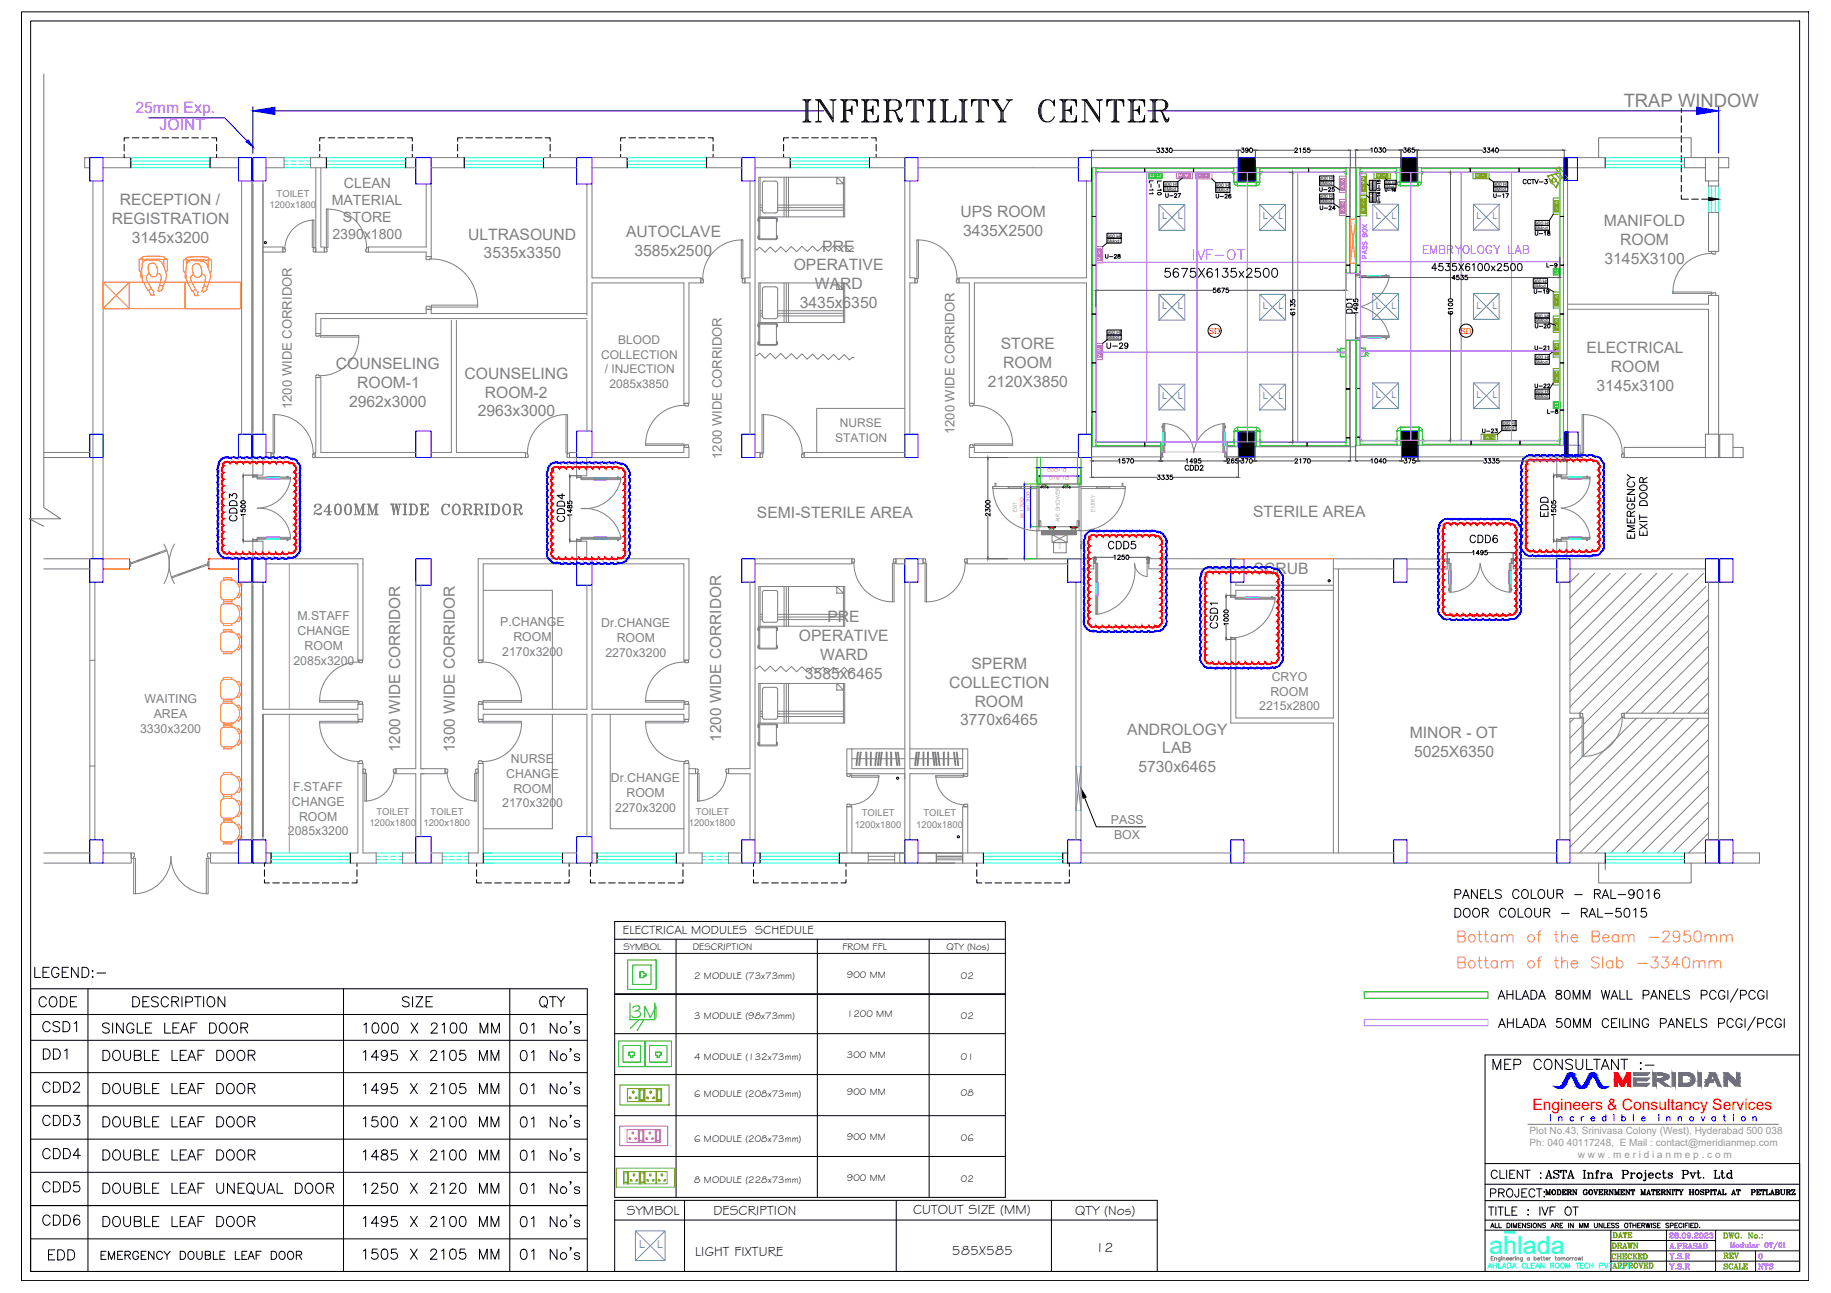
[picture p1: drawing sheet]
<svg xmlns="http://www.w3.org/2000/svg" width="841mm" height="594mm" viewBox="0 0 841 594" stroke-linecap="round" stroke-linejoin="round" font-family="sans-serif">
<defs><g id="words">
<text font-size="11.5" fill="#00b8b8" x="684" y="576">ahlada</text>
<g font-size="9.7">
<text x="238" y="488">01 No's</text>
<text x="238" y="503">01 No's</text>
<text x="238" y="534">01 No's</text>
<text x="238" y="549">01 No's</text>
<text x="238" y="580">01 No's</text>
</g>
<g font-size="9.3">
<text x="238" y="476">01 No's</text>
<text x="238" y="519">01 No's</text>
<text x="238" y="564">01 No's</text>
</g>
<text font-size="8.8" fill="#808080" x="143" y="237">2400MM WIDE CORRIDOR</text>
<g font-size="8.8" fill="#ff785c">
<text x="669" y="434">Bottam of the Beam -2950mm</text>
<text x="669" y="446">Bottam of the Slab -3340mm</text>
</g>
<g font-size="8.8">
<text x="15" y="450">LEGEND:-</text>
<text x="247" y="464">QTY</text>
<text x="46" y="488">DOUBLE LEAF DOOR</text>
<text x="165" y="488">1495 X 2105 MM</text>
<text x="18" y="533">CDD4</text>
<text x="46" y="550">DOUBLE LEAF UNEQUAL DOOR</text>
<text x="165" y="580">1505 X 2105 MM</text>
</g>
<text font-size="8.6" fill="#0f0" x="290" y="468">3M</text>
<text font-size="8.5" fill="#808080" x="746" y="49">TRAP WINDOW</text>
<text font-size="8.4" fill="#f0f" x="547" y="120">IVF-OT</text>
<g font-size="8.4">
<text x="17" y="464">CODE</text>
<text x="60" y="464">DESCRIPTION</text>
<text x="183" y="464">SIZE</text>
<text x="18" y="475">CSD1</text>
<text x="46" y="476">SINGLE LEAF DOOR</text>
<text x="166" y="476">1000 X 2100 MM</text>
<text x="19" y="488">DD1</text>
<text x="684" y="492">MEP CONSULTANT :-</text>
<text x="18" y="503">CDD2</text>
<text x="46" y="503">DOUBLE LEAF DOOR</text>
<text x="165" y="503">1495 X 2105 MM</text>
<text x="18" y="518">CDD3</text>
<text x="46" y="519">DOUBLE LEAF DOOR</text>
<text x="165" y="519">1500 X 2100 MM</text>
<text x="46" y="534">DOUBLE LEAF DOOR</text>
<text x="165" y="534">1485 X 2100 MM</text>
<text x="709" y="543">ASTA Infra Projects Pvt. Ltd</text>
<text x="18" y="549">CDD5</text>
<text x="165" y="549">1250 X 2120 MM</text>
<text x="18" y="564">CDD6</text>
<text x="46" y="564">DOUBLE LEAF DOOR</text>
<text x="165" y="564">1495 X 2100 MM</text>
<text x="21" y="580">EDD</text>
</g>
<g font-size="7.9">
<text x="534" y="128">5675X6135x2500</text>
<text x="667" y="414">PANELS COLOUR - RAL-9016</text>
</g>
<text font-size="7.5" fill="#f0f" x="653" y="117">EMBRYOLOGY LAB</text>
<g font-size="7.5">
<text x="667" y="422">DOOR COLOUR - RAL-5015</text>
<text x="683" y="551">PROJECT:</text>
<text x="682" y="559">TITLE : IVF OT</text>
<text x="45" y="580">EMERGENCY DOUBLE LEAF DOOR</text>
</g>
<g font-size="7.2" fill="#f0f">
<text x="62" y="52">25mm Exp.</text>
<text x="73" y="60">JOINT</text>
</g>
<g font-size="7.2" fill="#808080">
<text x="55" y="94">RECEPTION /</text>
<text x="441" y="100">UPS ROOM</text>
<text x="51" y="103">REGISTRATION</text>
<text x="737" y="104">MANIFOLD</text>
<text x="61" y="112">3145x3200</text>
<text x="215" y="110">ULTRASOUND</text>
<text x="288" y="109">AUTOCLAVE</text>
<text x="442" y="108">3435X2500</text>
<text x="744" y="113">ROOM</text>
<text x="222" y="119">3535x3350</text>
<text x="291" y="117">3585x2500</text>
<text x="378" y="116">PRE</text>
<text x="365" y="124">OPERATIVE</text>
<text x="737" y="121">3145X3100</text>
<text x="374" y="133">WARD</text>
<text x="367" y="142">3435x6350</text>
<text x="460" y="161">STORE</text>
<text x="729" y="162">ELECTRICAL</text>
<text x="154" y="170">COUNSELING</text>
<text x="461" y="169">ROOM</text>
<text x="740" y="171">ROOM</text>
<text x="164" y="178">ROOM-1</text>
<text x="213" y="174">COUNSELING</text>
<text x="454" y="178">2120X3850</text>
<text x="733" y="180">3145x3100</text>
<text x="223" y="183">ROOM-2</text>
<text x="160" y="187">2962x3000</text>
<text x="219" y="191">2963x3000</text>
<text x="348" y="238">SEMI-STERILE AREA</text>
<text x="576" y="238">STERILE AREA</text>
<text x="576" y="264">SCRUB</text>
<text x="380" y="286">PRE</text>
<text x="367" y="295">OPERATIVE</text>
<text x="377" y="303">WARD</text>
<text x="370" y="312">3585x6465</text>
<text x="446" y="307">SPERM</text>
<text x="436" y="316">COLLECTION</text>
<text x="448" y="325">ROOM</text>
<text x="441" y="333">3770x6465</text>
<text x="518" y="338">ANDROLOGY</text>
<text x="648" y="339">MINOR - OT</text>
<text x="534" y="346">LAB</text>
<text x="649" y="348">5025X6350</text>
<text x="523" y="355">5730x6465</text>
</g>
<text font-size="7.2" fill="#f00" x="704" y="510">Engineers &amp; Consultancy Services</text>
<g font-size="7.1">
<text x="712" y="238" transform="rotate(-90 712 238)">EDD</text>
<text x="684" y="542">CLIENT :</text>
</g>
<g font-size="7.1" fill="#f00">
<text x="110" y="240" transform="rotate(-90 110 240)">CDD3</text>
<text x="260" y="241" transform="rotate(-90 260 241)">CDD4</text>
<text x="560" y="290" transform="rotate(-90 560 290)">CSD1</text>
</g>
<g font-size="7.1" fill="#808080">
<text x="331" y="341" transform="rotate(-90 331 341)">1200 WIDE CORRIDOR</text>
<text x="184" y="346" transform="rotate(-90 184 346)">1200 WIDE CORRIDOR</text>
<text x="209" y="346" transform="rotate(-90 209 346)">1300 WIDE CORRIDOR</text>
</g>
<g font-size="6.6">
<text x="657" y="125">4535X6100x2500</text>
<text x="674" y="250">CDD6</text>
</g>
<text font-size="6.6" fill="#f00" x="508" y="253">CDD5</text>
<g font-size="6.5" fill="#808080">
<text x="158" y="86">CLEAN</text>
<text x="152" y="94">MATERIAL</text>
<text x="158" y="102">STORE</text>
<text x="153" y="110">2390x1800</text>
</g>
<g font-size="6.3">
<text x="419" y="558">CUTOUT SIZE (MM)</text>
<text x="288" y="558">SYMBOL</text>
<text x="328" y="558">DESCRIPTION</text>
<text x="494" y="558">QTY (Nos)</text>
<text x="503" y="575">12</text>
<text x="319" y="577">LIGHT FIXTURE</text>
<text x="437" y="577">585X585</text>
</g>
<text font-size="6.2" x="622" y="145" transform="rotate(-90 622 145)">DD1</text>
<text font-size="6.2" fill="#00f" x="711" y="516">I n c r e d i b l e i n n o v a t i o n</text>
<g font-size="6" fill="#808080">
<text x="134" y="188" transform="rotate(-90 134 188)">1200 WIDE CORRIDOR</text>
<text x="438" y="200" transform="rotate(-90 438 200)">1200 WIDE CORRIDOR</text>
<text x="332" y="211" transform="rotate(-90 332 211)">1200 WIDE CORRIDOR</text>
</g>
<g font-size="5.7">
<text x="507" y="161">U-29</text>
<text x="543" y="217">CDD2</text>
<text x="286" y="429">ELECTRICAL MODULES SCHEDULE</text>
<text x="709" y="550">MODERN GOVERNMENT MATERNITY HOSPITAL AT PETLABURZ</text>
</g>
<g font-size="5.7" fill="#808080">
<text x="137" y="285">M.STAFF</text>
<text x="230" y="288">P.CHANGE</text>
<text x="137" y="292">CHANGE</text>
<text x="276" y="288">Dr.CHANGE</text>
<text x="140" y="299">ROOM</text>
<text x="236" y="295">ROOM</text>
<text x="283" y="295">ROOM</text>
<text x="135" y="305">2085x3200</text>
<text x="231" y="301">2170x3200</text>
<text x="278" y="302">2270x3200</text>
<text x="584" y="313">CRYO</text>
<text x="66" y="323">WAITING</text>
<text x="584" y="320">ROOM</text>
<text x="71" y="330">AREA</text>
<text x="578" y="326">2215x2800</text>
<text x="64" y="337">3330x3200</text>
<text x="235" y="351">NURSE</text>
<text x="233" y="357">CHANGE</text>
<text x="281" y="359">Dr.CHANGE</text>
<text x="135" y="363">F.STAFF</text>
<text x="236" y="364">ROOM</text>
<text x="134" y="370">CHANGE</text>
<text x="231" y="371">2170x3200</text>
<text x="288" y="366">ROOM</text>
<text x="137" y="377">ROOM</text>
<text x="283" y="373">2270x3200</text>
<text x="132" y="384">2085x3200</text>
<text x="510" y="379">PASS</text>
<text x="512" y="385">BOX</text>
</g>
<g font-size="5.7" fill="#f0f">
<text x="766" y="570">28.09.2023</text>
<text x="790" y="570">DWG. No.:</text>
<text x="766" y="575">A.PRASAD</text>
<text x="766" y="579">Y.S.R</text>
</g>
<g font-size="5.5" fill="#808080">
<text x="284" y="158">BLOOD</text>
<text x="276" y="165">COLLECTION</text>
<text x="278" y="172">/ INJECTION</text>
<text x="280" y="178">2085x3850</text>
<text x="386" y="196">NURSE</text>
<text x="384" y="203">STATION</text>
</g>
<text font-size="5.3" x="698" y="85">CCTV-3</text>
<g font-size="5.3" fill="#8ab800">
<text x="740" y="569">DATE</text>
<text x="739" y="574">DRAWN</text>
<text x="791" y="579">REV</text>
<text x="791" y="584">SCALE</text>
</g>
<g font-size="5.3" fill="#00b8b8">
<text x="739" y="579">CHECKED</text>
<text x="682" y="583">AHLADA CLEAN ROOM TECH PVT. LTD</text>
<text x="739" y="583">APPROVED</text>
</g>
<g font-size="5.3" fill="#f0f">
<text x="766" y="584">Y.S.R</text>
<text x="806" y="584">NTS</text>
</g>
<g font-size="5" fill="#608ec6">
<text x="294" y="573">L</text>
<text x="302" y="573">L</text>
</g>
<g font-size="4.9">
<text x="531" y="90" transform="rotate(-90 531 90)">L-11</text>
<text x="605" y="89">U-25</text>
<text x="534" y="92">U-27</text>
<text x="534" y="90" transform="rotate(-90 534 90)">L-10</text>
<text x="557" y="92">U-26</text>
<text x="685" y="92">U-17</text>
<text x="605" y="97">U-24</text>
<text x="704" y="109">U-18</text>
<text x="507" y="120">U-28</text>
<text x="709" y="123">L-9</text>
<text x="703" y="136">U-19</text>
<text x="704" y="152">U-20</text>
<text x="704" y="162">U-21</text>
<text x="704" y="179">U-22</text>
<text x="710" y="191">L-8</text>
<text x="680" y="200">U-23</text>
<text x="683" y="565">ALL DIMENSIONS ARE IN MM UNLESS OTHERWISE SPECIFIED.</text>
</g>
<text font-size="4.9" fill="#f0f" x="629" y="120" transform="rotate(-90 629 120)">PASS BOX</text>
<g font-size="4.6" fill="#989898">
<text x="703" y="521">Plot No.43, Srinivasa Colony (West), Hyderabad 500 038</text>
<text x="703" y="527">Ph: 040 40117248, E Mail : contact@meridianmep.com</text>
<text x="725" y="532">w w w . m e r i d i a n m e p . c o m</text>
</g>
<g font-size="4.5">
<text x="286" y="436">SYMBOL</text>
<text x="318" y="436">DESCRIPTION</text>
<text x="387" y="436">FROM FFL</text>
<text x="435" y="436">QTY (Nos)</text>
<text x="389" y="449">900 MM</text>
<text x="441" y="450">02</text>
<text x="319" y="450">2 MODULE (73x73mm)</text>
<text x="389" y="467">1200 MM</text>
<text x="319" y="468">3 MODULE (98x73mm)</text>
<text x="441" y="468">02</text>
<text x="319" y="487">4 MODULE (132x73mm)</text>
<text x="389" y="486">300 MM</text>
<text x="441" y="487">01</text>
<text x="389" y="503">900 MM</text>
<text x="441" y="504">08</text>
<text x="319" y="504">6 MODULE (208x73mm)</text>
<text x="319" y="525">6 MODULE (208x73mm)</text>
<text x="389" y="524">900 MM</text>
<text x="441" y="524">06</text>
<text x="319" y="543">8 MODULE (228x73mm)</text>
<text x="389" y="542">900 MM</text>
<text x="441" y="543">02</text>
</g>
<text font-size="4.4" x="635" y="89">U-16</text>
<g font-size="4.4" fill="#608ec6">
<text x="534" y="101">L</text>
<text x="541" y="101">L</text>
<text x="580" y="101">L</text>
<text x="587" y="101">L</text>
<text x="632" y="101">L</text>
<text x="639" y="101">L</text>
<text x="678" y="101">L</text>
<text x="685" y="101">L</text>
<text x="534" y="142">L</text>
<text x="541" y="142">L</text>
<text x="580" y="142">L</text>
<text x="587" y="142">L</text>
<text x="632" y="142">L</text>
<text x="639" y="142">L</text>
<text x="678" y="142">L</text>
<text x="685" y="142">L</text>
<text x="534" y="183">L</text>
<text x="541" y="183">L</text>
<text x="580" y="183">L</text>
<text x="587" y="183">L</text>
<text x="632" y="183">L</text>
<text x="639" y="183">L</text>
<text x="678" y="183">L</text>
<text x="685" y="183">L</text>
</g>
<g font-size="4.3" fill="#808080">
<text x="124" y="96">1200x1800</text>
<text x="127" y="90">TOILET</text>
<text x="173" y="374">TOILET</text>
<text x="198" y="374">TOILET</text>
<text x="320" y="374">TOILET</text>
<text x="396" y="375">TOILET</text>
<text x="424" y="375">TOILET</text>
<text x="170" y="380">1200x1800</text>
<text x="195" y="380">1200x1800</text>
<text x="316" y="380">1200x1800</text>
<text x="393" y="380">1200x1800</text>
<text x="421" y="380">1200x1800</text>
</g>
<g font-size="4">
<text x="635" y="89" transform="rotate(-90 635 89)">U-15</text>
<text x="635" y="94" transform="rotate(-90 635 94)">U-14</text>
</g>
<g font-size="3.8" fill="#f00">
<text x="555" y="153">SD</text>
<text x="671" y="153">SD</text>
</g>
<g font-size="2.8" fill="#0f0">
<text x="616" y="160" transform="rotate(90 616 160)">3M</text>
<text x="627" y="164" transform="rotate(-90 627 164)">3M</text>
</g>
<g font-size="2.8" fill="#808080">
<text x="467" y="235" transform="rotate(-90 467 235)">EXIT</text>
<text x="503" y="235" transform="rotate(-90 503 235)">ENTRY</text>
<text x="487" y="240" transform="rotate(-90 487 240)">AIR SHOWER</text>
</g>
<g font-size="2.4" fill="#f00">
<text x="490" y="215" transform="rotate(180 490 215)">D:1000</text>
<text x="491" y="219" transform="rotate(180 491 219)">D1:910</text>
<text x="470" y="238" transform="rotate(-90 470 238)">W:1700</text>
<text x="473" y="235" transform="rotate(-90 473 235)">W1:900</text>
</g>
<g font-size="2.3">
<text x="606" y="83">900 Ht</text>
<text x="535" y="85">900 Ht</text>
<text x="535" y="88">6Mod.</text>
<text x="558" y="86">900 Ht</text>
<text x="559" y="88">6Mod.</text>
<text x="606" y="85">6Mod.</text>
<text x="686" y="86">900 Ht</text>
<text x="686" y="88">6Mod.</text>
<text x="606" y="91">900 Ht</text>
<text x="606" y="93">6Mod.</text>
<text x="705" y="103">900 Ht</text>
<text x="705" y="106">6Mod.</text>
<text x="508" y="109">900 Ht</text>
<text x="509" y="111">6Mod.</text>
<text x="704" y="130">900 Ht</text>
<text x="704" y="132">6Mod.</text>
<text x="705" y="146">900 Ht</text>
<text x="705" y="148">6Mod.</text>
<text x="508" y="154">900 Ht</text>
<text x="509" y="156">6Mod.</text>
<text x="705" y="165">900 Ht</text>
<text x="705" y="167">6Mod.</text>
<text x="705" y="181">900 Ht</text>
<text x="705" y="183">6Mod.</text>
<text x="690" y="195">900 Ht</text>
<text x="690" y="198">6Mod.</text>
</g>
<g font-size="1.8">
<text x="636" y="84">900 Ht</text>
<text x="636" y="86">6Mod.</text>
</g>
<g font-size="1.6">
<text x="630" y="93" transform="rotate(-90 630 93)">900 Ht 900 Ht</text>
<text x="632" y="93" transform="rotate(-90 632 93)">8Mod. 8Mod.</text>
</g>
<g font-size="1.4" fill="#808080">
<text x="487" y="252" transform="rotate(-90 487 252)">BLOWER</text>
<text x="498" y="252" transform="rotate(-90 498 252)">CONTROLS</text>
</g>
</g></defs>
<!-- layer: HATCH -->
<path d="M827 535v49" fill="none" stroke="#000" stroke-width=".46"/>
<!-- layer: 0 -->
<g fill="none" stroke="#000" stroke-width=".46">
<path d="M10 5h821v583h-821zM14 10h813v574h-813zM688 459l2-4 1 4M689 458h2M692 455v4M692 457h3M695 455v4M696 455v4h3M699 459l2-4 1 4M700 458h2M703 455h2a2.2 2.2 0 0 1 1 2 2.2 2.2 0 0 1-1 2h-2zM707 459l1-4 2 4"/>
<path d="M707 458h2M715 455v1l2 2a1.4 1.4 0 0 1-1 1 1.4 1.4 0 0 1-1-1l2-2v-1zM719 455a1.9 1.9 0 0 1 2 2 1.9 1.9 0 0 1-2 2v-2zM723 459v-4l1 4 2-4v4M727 459v-4l2 4 1-4v4M736 455l1 4 1-4v4l1-4M740 459l2-4 1 4M741 458h1M744 455v4h2M747 455v4h3M755 457h2v-2h-2v4M758 459l2-4 1 4"/>
<path d="M759 458h2M765 455v4l-3-4v4M767 457h1M769 455h-2v4h2M770 455v4h3M776 456l-1-1-2 1 1 1 2 1-1 1h-2M781 457h3v-2h-3v4M788 456a1.5 1.5 0 0 0-2-1 1.5 1.5 0 0 0-1 2v1a1.5 1.5 0 0 0 2 1 1.5 1.5 0 0 0 1-1M792 456a1.5 1.5 0 0 0-1-1 1.5 1.5 0 0 0-2 2v1a1.5 1.5 0 0 0 2 1 1.5 1.5 0 0 0 1-1h-1M794 455v4M798 454l-3 6M799 457h3v-2h-3v4"/>
<path d="M806 456a1.5 1.5 0 0 0-2-1 1.5 1.5 0 0 0-1 2v1a1.5 1.5 0 0 0 1 1 1.5 1.5 0 0 0 2-1M810 456a1.5 1.5 0 0 0-1-1 1.5 1.5 0 0 0-2 2v1a1.5 1.5 0 0 0 2 1 1.5 1.5 0 0 0 1-1h-1M812 455v4M688 472l2-4 1 4M689 471h2M692 468v4M692 470h3M695 468v4M697 468v4h2M699 472l2-4 1 4M700 471h2M703 468h2a2.2 2.2 0 0 1 1 2 2.2 2.2 0 0 1-1 2h-2z"/>
<path d="M707 472l1-4 2 4M707 471h2M717 468h-2v2a1.4 1.4 0 0 1 2 0 1.4 1.4 0 0 1 0 2 1.4 1.4 0 0 1-2-1M719 468a2 2 0 0 1 3 2 2 2 0 0 1-2 2l-1-1zM723 472v-4l1 4 2-4v4M727 472v-4l2 4 2-4v4M739 469a1.5 1.5 0 0 0-2-1 1.5 1.5 0 0 0-1 2v1a1.5 1.5 0 0 0 1 1 1.5 1.5 0 0 0 2-1M740 470h2M743 468h-3v4h3M744 468v4M745 468v4h3M749 468v4"/>
<path d="M753 468v4l-3-4v4M757 469a1.5 1.5 0 0 0-1-1 1.5 1.5 0 0 0-2 2v1a1.5 1.5 0 0 0 2 1 1.5 1.5 0 0 0 1-1h-1M763 470h2v-2h-2v4M766 472l2-4 1 4M767 471h2M773 468v4l-3-4v4M774 470h2M777 468h-3v4h3M778 468v4h2M784 469l-1-1h-1l-1 1 3 1v1l-1 1-2-1M789 470h3v-2h-3v4M796 469a1.5 1.5 0 0 0-2-1 1.5 1.5 0 0 0-1 2v1a1.5 1.5 0 0 0 1 1 1.5 1.5 0 0 0 2-1"/>
<path d="M800 469a1.5 1.5 0 0 0-1-1 1.5 1.5 0 0 0-2 2v1a1.4 1.4 0 0 0 2 1 1.4 1.4 0 0 0 1-1h-1M802 468v4M806 467l-3 6M807 470h3v-2h-3v4M814 469a1.5 1.5 0 0 0-2-1 1.5 1.5 0 0 0-1 2v1a1.5 1.5 0 0 0 1 1 1.5 1.5 0 0 0 2-1M818 469a1.5 1.5 0 0 0-1-1 1.5 1.5 0 0 0-2 2v1a1.4 1.4 0 0 0 2 1 1.4 1.4 0 0 0 1-1h-1M820 468v4M827 485h-145v99h145M682 535h145M682 544h145M682 552h145M682 561h145"/>
<path d="M682 565h145M740 579h87M740 570h48M740 575h87M740 565v19M765 565v19M788 565v19M806 575v9"/>
</g>
<g fill="none" stroke="#808080" stroke-width=".46">
<path d="M502 257v1M528 257v1M665 257v2v-2M60 392v2M62 392l-1 2h-1v-2h2M95 392l1 2h1v-2h-2M62 411v-17h-1v17a17 17 0 0 0 18-17 17 17 0 0 0 17 17v-17h-1v17M686 577h-1v2M690 577h.1M696 577h.1M705 577v2M708 577v2"/>
<path d="M709 577l1 2M715 577v2M727 577v1"/>
</g>
<g fill="none" stroke="#f0f" stroke-width=".46">
<path d="M795 573v-2l1 2v-2v2M795 571l1 2M797 571v2M798 572a.7 .7 0 0 0-1 1 1 1 0 0 0 2 0 .7 .7 0 0 0-1-1 .7 .7 0 0 0-1 0 .7 .7 0 0 0 1 1M798 572h1l-1 1M800 572h-1l1 1M801 572a.7 .7 0 0 0-1 0 .7 .7 0 0 0 0 1 .7 .7 0 0 0 1 0M801 571v2M802 572v1h1M802 572v1M803 572v1M804 571v2v-2"/>
<path d="M804 573h.1M805 572h1v1M805 572v1M806 572v1M806 572l-1 1h1M807 573h.1M807 572v1M808 572h-1M809 576a1.2 1.2 0 0 0-1 1 1.2 1.2 0 0 0 1 1 1.2 1.2 0 0 0 1-1 1.2 1.2 0 0 0-2-1v1l1 1M809 576v1v1M811 571a1.1 1.1 0 0 0 0 2 1.1 1.1 0 0 0 1 0 1.1 1.1 0 0 0 0-2l-1 1v1M812 571v1v1"/>
<path d="M813 571v1v-1h1v1v-1M813 573h1M813 571v2M814 571v2M816 571l-1 3M818 571a1.1 1.1 0 0 0-1 1 1.1 1.1 0 0 0 1 1 1 1 0 0 0 1-1 1.1 1.1 0 0 0-2-1l1 2M818 571v1v1M819 571h1v2M819 573h1M819 571v2"/>
</g>
<!-- layer: Ahlada 50mm Wall Panel -->
<g fill="none" stroke="#00b800" stroke-width=".46">
<path d="M502 77v128M503 77h64M503 79h64M503 77v128M567 77v7h1v-7M577 77v7h2v-7M579 77h39M579 79h39M618 77v49h2v-49M623 77v49h2M625 77h16M625 79h16"/>
<path d="M625 77v49M641 77v7h2v-7M651 77v7h2v-7M653 77h63M653 79h63M716 77v128M718 77v128M568 84h9v1h-9zM643 84h8v1h-8zM620 126h.1M620 156v49h-41M620 156h-2v49"/>
<path d="M625 156h-2v49M625 156v49M568 196h9v2h-9zM643 196h9v2h-9zM476 210v12M478 210v12M495 210v12M497 210v12M503 203h30v2h-30M567 205v-7h1v7M567 203h-3v2h3M577 205v-7h2v7"/>
<path d="M579 203h39M625 203h17M625 204h17M642 205v-7h1v7M652 205v-7h1v7M653 203h63M653 204h63M627 456h56v3h-56z"/>
</g>
<!-- layer: Ahlada 50mm Ceiling Panels -->
<g fill="none" stroke="#bf7fff" stroke-width=".46">
<path d="M504 79h114v124h-114zM527 79v124M550 79v124M573 79v124M596 79v124M625 79h91v123h-91zM648 79v123M671 79v123M694 79v123M504 121h114M618 126h7v30h-7zM625 120h91"/>
<path d="M504 162h114M625 161h91M533 203h30v5h-30zM627 468h56v3h-56z"/>
</g>
<!-- layer: ELBOW_FLANGE -->
<path d="M14 454h256v130h-256M158 454v130M234 454v130M14 478h256M14 466h256M14 493h256M14 508h256M14 523h256M14 539h256M14 554h256M14 569h256" fill="none" stroke="#000" stroke-width=".46"/>
<!-- layer: TITLE BLOCK -->
<path d="M40 454v130" fill="none" stroke="#000" stroke-width=".46"/>
<!-- layer: DIM -->
<g fill="none" stroke="#000" stroke-width=".46">
<path d="M532 68h1l-1 1a.7 .7 0 0 1 0 1 .7 .7 0 0 1-1 0M533 68h1v1a.7 .7 0 0 1 0 1 .7 .7 0 0 1-1 0M535 68h1v1a.7 .7 0 0 1 0 1 .7 .7 0 0 1-1 0M569 80h.1M569 78v1M569 77h.1M569 79h.1M569 73h.1M569 72v1M569 79v1M569 78h.1M569 76v1"/>
<path d="M569 75h.1M569 74h.1M569 80h1M569 78l1 1M569 77h1M569 76h1M569 74l1 1M569 73h1M569 79h1M569 77l1 1M569 75h1M569 73l1 1"/>
<path d="M570 79v1M570 78h.1M570 77h.1M570 75v1M570 74h.1M570 80h.1M570 79h.1M570 77v1M570 76h.1M570 74v1M570 73h.1M570 76v1"/>
<path d="M570 75h.1M570 73v1M570 73v-1l-1 1M570 80h1M570 78l1 1M570 77h1M570 75l1 1M570 74h1M570 79h1M570 77l1 1M570 76h1M570 74l1 1"/>
<path d="M570 73h1M570 72l-1 2M570 79l1 1M570 78h1M570 76l1 1M570 75h1M571 73l-1-1-1 2M571 80h.1M571 78v1M571 77h.1M571 76h.1M571 74v1"/>
<path d="M571 73h.1M571 72l-2 2v1M571 72v1M571 79h.1M571 77v1M571 75h.1M571 73v1M571 79v1M571 78h.1M571 75v1M571 74h.1M571 80h1"/>
<path d="M571 79h1M571 77l1 1M571 76h1M571 74l1 1M571 73h1M571 79l1 1M571 78h1M571 76l1 1M571 75h1M571 73l1 1M571 72l-2 3M571 73v-1l-2 3"/>
<path d="M572 80h.1M572 78v1M572 77h.1M572 75v1M572 74h.1M572 72v1M572 79h.1M572 77v1M572 76h.1M572 74v1M572 73h.1M572 72l-3 3v1"/>
<path d="M572 79v1M572 78h.1M572 76v1M572 75h.1M572 79h1M572 77l1 1M572 76h1M572 75h1M572 73l1 1M572 73l-3 3M572 79l1 1M572 78h1"/>
<path d="M572 77h1M572 75l1 1M572 74h1M572 72l-3 4M573 72v1M573 80h.1M573 79h.1M573 77v1M573 76h.1M573 74v1M573 73h.1M573 79v1"/>
<path d="M573 78h.1M573 76v1M573 75h.1M573 73v1M573 72l-4 4M573 78v1M573 77h.1M573 75v1M573 74h.1M573 79h1M573 77l1 1M573 76h1"/>
<path d="M573 74l1 1M573 73h1M573 72l-4 5M573 79l1 1M573 78h1M573 76l1 1M573 75h1M573 74h1M573 80h1M573 78l1 1M573 77h1M574 79h.1"/>
<path d="M574 77v1M574 76h.1M574 75h.1M574 73v1M574 73l-5 4v1M574 79v1M574 78h.1M574 77h.1M574 75v1M574 74h.1M574 72l-5 6M574 72v1"/>
<path d="M574 80h.1M574 74v1M574 73h.1M574 79l1 1M574 78h1M574 76l1 1M574 75h1M574 73l1 1M574 80h1M574 78l1 1M574 77h1M574 75l1 1"/>
<path d="M574 74h1M574 72l1 1M575 79h.1M575 77v1M575 76h.1M575 74v1M575 73h.1M575 72l-6 6M575 79v1M575 78h.1M575 76v1M575 75h.1"/>
<path d="M575 74h.1M575 80h.1M575 78v1M575 77h.1M575 79h1M575 77l1 1M575 76h1M575 75h1M575 73l1 1M575 73l-6 6M575 79l1 1M575 78h1"/>
<path d="M575 77h1M575 75l1 1M575 74h1M575 80h1M575 74l1 1M575 73h1M576 79v1M576 78h.1M576 76v1M576 75h.1M576 73v1M576 73l-1-1-6 7"/>
<path d="M576 80h.1M576 78v1M576 77h.1M576 75v1M576 74h.1M576 79h.1M576 77v1M576 76h.1M576 74v1M576 73h.1M576 72l-7 8M576 74h1l-8 8"/>
<path d="M576 75h1l-8 8M576 76l1 1-7 6M576 79l1 1-4 3M576 78h1M576 73v-1l-7 8M576 74l-7 8M576 76l-7 7M576 77l-5 6M576 78l-4 5M576 80h1M576 73h1M577 76l-7 7h-1"/>
<path d="M577 77l-6 6M577 79l-5 4M577 73l-8 8M577 73l-8 8v1M577 74l-8 7M577 75l-8 8M577 76l-7 7M577 78l-6 5M577 78l-5 5M577 79l-4 4M595 68h1v1l-1 1h1M597 68v2"/>
<path d="M600 68h-1v1a.7 .7 0 0 1 1 0 .7 .7 0 0 1 0 1 .7 .7 0 0 1-1 0M602 68h-1v1a.7 .7 0 0 1 1 0 .7 .7 0 0 1 0 1 1 1 0 0 1-2 0M630 68v2M633 68h2l-1 1a.7 .7 0 0 1 0 1 .7 .7 0 0 1-1 0M644 79h.1M644 78h.1M644 77h.1M644 76h.1M644 75h.1M644 73h.1M644 72v1M644 77v1"/>
<path d="M644 79v1M644 76v1M644 73v1M644 80h.1M644 78v1M644 75v1M644 74h.1M644 79h1M644 77l1 1M644 76h1M644 74l1 1M644 73h1"/>
<path d="M644 79l1 1M644 78h1M644 76l1 1M644 75h1M644 74h1M645 80h.1M645 78v1M645 77h.1M645 76h.1M645 74v1M645 73h.1M645 79h.1"/>
<path d="M645 77v1M645 75h.1M645 73v1M645 73l-1 1M645 79v1M645 78h.1M645 75v1M645 74h.1M645 80h1M645 79h1M645 77l1 1M645 76h1"/>
<path d="M645 74l1 1M645 73h1M645 79l1 1M645 78h1M645 76l1 1M645 75h1M645 73l1 1M645 73v-1l-1 2M645 78l1 1M645 77h1M645 75l1 1M645 74h1"/>
<path d="M646 79h.1M646 77v1M646 76h.1M646 74v1M646 73h.1M646 72l-2 2M646 79v1M646 78h.1M646 76v1M646 75h.1M646 74h.1M646 73l-1-1-1 2v1"/>
<path d="M646 80h.1M646 78v1M646 77h.1M646 79h1M646 77l1 1M646 76h1M646 75h1M646 73l1 1M646 73l-2 2M646 79l1 1M646 78h1M646 77h1"/>
<path d="M646 75l1 1M646 74h1M646 80h1M646 74l1 1M646 73h1M647 79v1M647 78h.1M647 76v1M647 75h.1M647 73v1M647 73l-1-1-2 3v1M647 80h.1"/>
<path d="M647 78v1M647 77h.1M647 75v1M647 74h.1M647 79h1M647 77l1 1M647 76h1M647 74l1 1M647 73h1M647 72l-3 4M647 79l1 1M647 78h1"/>
<path d="M647 76l1 1M647 75h1M647 74h1M647 73v-1l-3 4M647 80h1M647 78l1 1M647 77h1M648 72v1M648 79h.1M648 77v1M648 76h.1M648 75h.1"/>
<path d="M648 73v1M648 79v1M648 78h.1M648 77h.1M648 75v1M648 74h.1M648 80h.1M648 74v1M648 73h.1M648 79l1 1M648 78h1M648 76l1 1"/>
<path d="M648 75h1M648 73l1 1M648 73v-1l-4 5M648 72l-4 5M648 80h1M648 78l1 1M648 77h1M648 75l1 1M648 74h1M648 72l1 1M648 79h1M648 77l1 1"/>
<path d="M648 76h1M648 74l1 1M648 73h1M649 72l-5 5M649 79v1M649 78h.1M649 76v1M649 75h.1M649 74h.1M649 80h.1M649 78v1M649 77h.1"/>
<path d="M649 76h.1M649 74v1M649 73h.1M649 72l-5 6M649 72v1M649 79h.1M649 77v1M649 73v1M649 79l1 1M649 78h1M649 77h1M649 75l1 1"/>
<path d="M649 74h1M649 80h1M649 79h1M649 77l1 1M649 76h1M649 74l1 1M649 73h1M650 79v1M650 78h.1M650 76v1M650 75h.1M650 73v1"/>
<path d="M650 73l-1-1-5 6M650 72l-6 6M650 80h.1M650 78v1M650 77h.1M650 75v1M650 74h.1M650 72v1M650 79h.1M650 77v1M650 76h.1M650 74v1"/>
<path d="M650 73h.1M650 72l-6 7M650 79l1 1M650 78h1M650 76l1 1M650 75h1M650 74h1M650 80h1M650 78l1 1M650 77h1M650 76h1M650 74l1 1"/>
<path d="M650 73h1M650 72l1 1M650 79h1M650 77l1 1M650 73l1 1M651 74l-7 7v1M651 75l-7 8M651 79v1M651 78h.1M651 77h.1M651 72l-7 8M651 74l-7 8"/>
<path d="M651 76l-7 7M651 77l-6 6M651 79l-5 4M651 80h.1M651 73h.1M651 73l-7 7M651 73l-7 8M651 74l-7 7M651 75l-7 7M651 75l-7 7v1M651 77l-7 6M651 78l-6 5"/>
<path d="M651 78l-5 5M651 79l-4 4M651 80l-4 3M681 68h1v1a.7 .7 0 0 1 0 1 .7 .7 0 0 1-1 0M683 68h1v1a.7 .7 0 0 1 0 1 .7 .7 0 0 1-1 0M686 69h-1l1-1v2M718 80h.1M718 78h.1M718 75h.1M718 74h.1M718 80h1M718 77h.1"/>
<path d="M719 79v1M719 78h.1M719 76v1M719 75h.1M719 74h.1M719 80h.1M719 78v1M719 77h.1M719 76h.1M719 74v1M719 73h.1M719 79h.1"/>
<path d="M719 77v1M719 73v1M719 79l1 1M719 78h1M719 77h1M719 75l1 1M719 74h1M719 80h1M719 79h1M719 77l1 1M719 76h1M719 74l1 1"/>
<path d="M719 73h1M719 73l1 1-2 1M719 75h1l-2 2M719 76l1 1-2 1M719 78h1l-2 2M720 73l-1-1-1 1h1M720 75l-1 2M720 80h.1M720 78v1M720 77h.1M720 74h.1M720 77l-2 2h1"/>
<path d="M720 79l-2 1 1 1M720 76h.1M720 74v1M720 73h.1M720 72l-2 2M720 73v-1l-2 1M720 73l-1 1M720 73l-2 2h1M720 73l-2 2M720 74l-1 2M720 74l-2 2h1M720 75l-2 1"/>
<path d="M720 76l-2 1 1 1M720 76l-2 2M720 77l-1 2M720 78l-2 1M720 78l-2 2M720 79l-2 2M720 80l-1 2M569 80l8-7-8 7M569 82h.1M569 80v1M569 82v1M569 81h.1"/>
<path d="M569 81l1 1M569 82h1M569 80l1 1M570 82v1M570 81h.1M570 81v1M570 82h.1M570 82l1 1M570 81l1 1M570 82h1M570 80l1 1M570 81h1"/>
<path d="M571 81v1M571 82h.1M571 80v1M571 82v1M571 81h.1M571 81l1 1M571 82h1M571 81h1M572 82v1M572 81v1M572 82h.1M572 80v1"/>
<path d="M572 81h.1M572 82h1M572 80l1 1M572 82l1 1M572 81h1M573 81v1M573 82h.1M573 81h.1M573 82v1M573 82h1M573 80l1 1M573 82l1 1"/>
<path d="M573 81h1M573 81l1 1M574 82h.1M574 80v1M574 82v1M574 81h.1M574 83h.1M574 81v1M574 82h1M574 81h1M574 82l1 1M574 81l1 1"/>
<path d="M575 82h.1M575 80v1M575 82v1M575 81h.1M575 81v1M575 82h1M575 80l1 1M575 82l1 1M575 81h1M575 81l1 1M576 82h.1M576 81h.1"/>
<path d="M576 82v1M576 81v1M576 80v1M576 82l1 1h-1M576 81h1M576 83h1M576 81l1 1M577 80h.1M577 80l-3 3M577 80l-3 3h-1M577 81l-3 2M577 81l-2 2"/>
<path d="M577 82l-2 1M577 83h-1M644 82h.1M644 81h.1M644 82v1M644 81v1M644 82h1M644 80l1 1M644 82l1 1M644 81h1M645 83h.1M645 81v1"/>
<path d="M645 82h.1M645 80v1M645 82v1M645 81h.1M645 83h1M645 81l1 1M645 82h1M645 81h1M645 82l1 1M646 83h.1M646 82h.1M646 80v1"/>
<path d="M646 82v1M646 81h.1M646 81v1M646 82h1M646 80l1 1M646 82l1 1M646 81h1M646 83h1M646 81l1 1M647 82h.1M647 81h.1M647 82v1"/>
<path d="M647 81v1M647 83h.1M647 82h1M647 80l1 1M647 82l1 1M647 81h1M647 83h1M647 81l1 1M648 83h.1M648 82h.1M648 80v1M648 82v1"/>
<path d="M648 81h.1M648 81v1M648 82h1M648 81h1M648 82l1 1M648 81l1 1M648 83h1M648 80l1 1M649 82v1M649 81h.1M649 83h.1M649 81v1"/>
<path d="M649 82h.1M649 80v1M649 82l1 1M649 81h1M649 83h1M649 81l1 1M650 82h.1M650 81h.1M650 82v1M650 81v1M650 80v1M650 82l1 1"/>
<path d="M650 81h1M650 83h1M650 81l1 1M650 82h1M650 80l1 1M651 82l-1 1M651 81h.1M651 83h-1M651 81v1M651 80l-3 3M651 81l-3 2M651 81l-2 2"/>
<path d="M651 82l-2 1M651 83h.1M718 82h.1M718 81h.1M719 82v1M719 81h.1M719 81v1M719 82h.1M719 80v1M719 82l1 1M719 81h1M719 81l1 1"/>
<path d="M719 82h1l-1 1M720 82v1M720 81h.1M720 82h.1M720 80l-2 2h1M720 81l-2 1M720 81l-2 2 2-1M720 82l-1 1M720 83h.1M569 198h.1M569 199h.1M569 199h1"/>
<path d="M569 199l1 1M569 200h1M569 198l1 1M570 198l-1 1v1M570 199h.1M570 200h.1M570 198l-1 2M570 199l1 1M570 199l-1 1M570 200h1M570 199h1M571 199v1"/>
<path d="M571 199l-2 1M571 200h.1M571 199h1M571 200h1M571 199v-1l-2 3M571 198l-2 3M572 199v1M572 198v1M572 198l-3 3M572 200h.1M572 199h.1M572 199l1 1"/>
<path d="M572 199l-3 3M572 200h1M572 199h1M573 200h.1M573 199l-1-1-3 4M573 198l-4 4M573 199h.1M573 199v1M573 198v1M573 198l-4 5M573 200h1M573 199h1"/>
<path d="M573 198l1 1M574 198l-5 5M574 199v1M574 200h.1M574 199h.1M574 200h1M574 199v-1l-5 5M574 198l-5 6M574 199h1M574 199l1 1M574 198l1 1M575 198l-6 6"/>
<path d="M575 200h.1M575 199h.1M575 198v1M575 198l-6 7M575 199v1M575 200h1M575 198l1 1M575 199h1M576 200h.1M576 198l-7 7M576 199h.1M576 199v1l-7 7"/>
<path d="M576 199l-7 7M576 200l-7 7M576 198v1M576 198l-7 8M576 199l-7 7v1M576 199l-7 8M644 199h.1M644 198v1M644 198h.1M644 199v1M644 200h1M644 199h1"/>
<path d="M644 199l1 1M645 199l-1-1v1M645 198l-1 1M645 200h.1M645 198v1M645 199h.1M645 198h.1M645 198l-1 2M645 199h1M645 199l1 1M646 200h.1M646 198v1"/>
<path d="M646 198l-2 2M646 199h.1M646 199v1M646 198l-2 3M646 200h1M646 198l1 1M646 199h1M646 198h.1M647 199h.1M647 198v1M647 198l-3 3v1M647 199v1"/>
<path d="M647 200h.1M647 198l-3 4M647 199h1M647 199l1 1M648 200h.1M648 198v1M648 199h.1M648 198l-4 4M648 198l-4 5M648 199l1 1M648 200h1M648 198l1 1"/>
<path d="M649 198l-5 5M649 199h.1M649 199v1M649 200h.1M649 198v1M649 199h1M649 198l-5 6M649 200h1M649 198l1 1M650 198l-6 6M650 199v1M650 200h.1"/>
<path d="M650 198v1M650 198l-6 7M650 199h.1M650 199l1 1M650 200h1M650 198l1 1M651 199h.1M651 198h.1M651 200h.1M651 199l-7 8 7-8M651 198l-7 8M651 199l-7 8"/>
<path d="M651 199v-1l-7 7M651 200l-7 7M719 200h.1M719 199h.1M719 198v1M719 200h1M719 199h1M720 199v1M720 199h-1M720 200h.1M720 199h.1M720 198l-1 2"/>
<path d="M720 199l-1 1M720 199l-1 2M720 200l-1 1M532 218h1l-1 1a.7 .7 0 0 1 1 1 .7 .7 0 0 1-1 0M534 218h1l-1 1a.7 .7 0 0 1 1 1 1 1 0 0 1-2 0M536 218h1l-1 1a.7 .7 0 0 1 1 1 1 1 0 0 1-2 0M538 218l-1 1a1 1 0 0 1 2 0 .7 .7 0 0 1-1 1 .7 .7 0 0 1-1 0M569 209v1M569 209h.1M569 208h.1M569 206h.1M569 204h.1"/>
<path d="M569 202h.1M569 201h.1M569 200h.1M569 207h.1M569 205v1M569 203h.1M569 201v1M569 209h1M569 207l1 1M569 206h1M569 204l1 1M569 203l1 1"/>
<path d="M569 202h1M569 200l1 1M569 209l1 1M569 208h1M569 206l1 1M569 205l1 1M569 204h1M569 202l1 1M569 201h1M569 210h.1M569 208l1 1M569 207h1"/>
<path d="M569 203h1M569 201l1 1M570 209h.1M570 208h.1M570 206v1M570 205h.1M570 203v1M570 202h.1M570 200v1M570 210h.1M570 208v1M570 207h.1"/>
<path d="M570 205v1M570 204h.1M570 202v1M570 201h.1M570 207v1M570 206h.1M570 204v1M570 203h.1M570 201v1M570 209l1 1M570 208h1M570 206l1 1"/>
<path d="M570 205h1M570 203l1 1M570 202h1M570 201h1M570 208l1 1M570 207h1M570 205l1 1M570 204h1M570 203h1M570 201l1 1M570 209h1M570 207l1 1"/>
<path d="M570 206h1M570 204l1 1M570 200l1 1M571 209v1M571 208h.1M571 206v1M571 205v1M571 204h.1M571 202v1M571 201h.1M571 210h.1M571 208v1"/>
<path d="M571 207h.1M571 206h.1M571 204v1M571 203h.1M571 201v1M571 209h1M571 208h1M571 206l1 1M571 205h1M571 203l1 1M571 202h1M571 200l1 1"/>
<path d="M571 210h1M571 208l1 1M571 207h1M571 205l1 1M571 204h1M571 202l1 1M571 201h1M571 207l1 1M571 206h1M571 204l1 1M571 203h1M571 201l1 1"/>
<path d="M572 209v1M572 208h.1M572 206v1M572 205h.1M572 203v1M572 202h.1M572 201h.1M572 210h.1M572 208v1M572 207h.1M572 205v1M572 204h.1"/>
<path d="M572 203h.1M572 201v1M572 209h.1M572 207v1M572 206h.1M572 204v1M572 200v1M572 209l1 1M572 208h1M572 206l1 1M572 205l1 1M572 204h1"/>
<path d="M572 202l1 1M572 201h1M572 208l1 1M572 207h1M572 206h1M572 204l1 1M572 203h1M572 201l1 1M572 209h1M572 205h1M572 203l1 1M572 202h1"/>
<path d="M572 200l1 1M573 210h.1M573 208v1M573 207h.1M573 205v1M573 204h.1M573 202v1M573 201h.1M573 209h.1M573 207v1M573 206h.1M573 204v1"/>
<path d="M573 203h.1M573 201v1M573 209v1M573 208h.1M573 206v1M573 205h.1M573 203v1M573 202h.1M573 208l1 1M573 207h1M573 205l1 1M573 204h1"/>
<path d="M573 203h1M573 201l1 1M573 209h1M573 207l1 1M573 206h1M573 204l1 1M573 203l1 1M573 202h1M573 200l1 1M574 209v1M574 208h.1M574 206v1"/>
<path d="M574 205v1M574 204h.1M574 202v1M574 201h.1M574 208v1M574 207h.1M574 206h.1M574 204v1M574 203h.1M574 201v1M574 209h.1M574 205h.1"/>
<path d="M574 203v1M574 202h.1M574 200v1M574 210h.1M574 208l1 1M574 207h1M574 205l1 1M574 204h1M574 202l1 1M574 201h1M574 209h1M574 207l1 1"/>
<path d="M574 206h1M574 204l1 1M574 203h1M574 201l1 1M574 209l1 1M574 208h1M574 206l1 1M574 205h1M574 203l1 1M574 202h1M575 210h.1M575 208v1"/>
<path d="M575 207h.1M575 205v1M575 204h.1M575 203h.1M575 201v1M575 209h.1M575 207v1M575 206h.1M575 204v1M575 203v1M575 202h.1M575 200v1"/>
<path d="M575 209v1M575 208h.1M575 206v1M575 202v1M575 201h.1M575 208l1 1M575 207h1M575 206h1M575 204l1 1M575 203h1M575 201l1 1M575 209h1"/>
<path d="M575 208h1M575 206l1 1M575 205h1M575 203l1 1M575 202h1M575 200l1 1M576 208v1M576 207h.1M576 205v1M576 204h.1M576 202v1M576 201h.1"/>
<path d="M576 209h.1M576 207v1M576 206h.1M576 204v1M576 203h.1M576 201v1M576 201l-7 7M576 202l-7 8M576 205l-4 5M576 206v1l-3 3M576 208l-1 2M576 209v1"/>
<path d="M576 203v1M576 201l-7 8M576 203l-7 7M576 204l-6 6M576 210h.1M576 200l-7 8M576 202l-7 7M576 203l-6 7M576 204l-5 6M576 206l-4 4M576 201l-7 7v1M576 205l-5 5"/>
<path d="M576 206l-3 4M576 207l-2 3M576 208l-2 2M576 209l-1 1M595 211h1l-1 2h1M597 211v2M599 211h1l-1 2M630 211v2M635 212h-2l1-1v2M644 204v1M644 209h.1M644 208v1"/>
<path d="M644 208h.1M644 207v1M644 207h.1M644 206h.1M644 205v1M644 204h.1M644 203h.1M644 202h.1M644 201h.1M644 200v1M644 209v1M644 206v1"/>
<path d="M644 205h.1M644 203v1M644 210h.1M644 208l1 1M644 207h1M644 205l1 1M644 204h1M644 203h1M644 201l1 1M644 209h1M644 207l1 1M644 206h1"/>
<path d="M644 205h1M644 203l1 1M644 202h1M644 200l1 1M644 209l1 1M644 208h1M644 206l1 1M644 202l1 1M644 201h1M645 204v1M645 210h.1M645 208v1"/>
<path d="M645 207h.1M645 206h.1M645 203h.1M645 201v1M645 209h.1M645 208h.1M645 206v1M645 205h.1M645 203v1M645 202h.1M645 200v1M645 205v1"/>
<path d="M645 204h.1M645 202v1M645 201h.1M645 204l1 1M645 209h1M645 207l1 1M645 206h1M645 203h1M645 201l1 1M645 200l1 1M645 209l1 1M645 208h1"/>
<path d="M645 206l1 1M645 205h1M645 203l1 1M645 202h1M645 201h1M646 208v1M646 207h.1M646 205v1M646 204h.1M646 203h.1M646 201v1M646 209h.1"/>
<path d="M646 207v1M646 206h.1M646 205h.1M646 203v1M646 202h.1M646 200v1M646 209v1M646 208h.1M646 206v1M646 202v1M646 201h.1M646 204l1 1"/>
<path d="M646 208l1 1M646 207h1M646 206h1M646 203h1M646 201l1 1M646 209h1M646 208h1M646 206l1 1M646 205h1M646 203l1 1M646 202h1M646 200l1 1"/>
<path d="M646 210h1M646 205l1 1M646 204h1M646 202l1 1M646 201h1M647 204v1M647 209h.1M647 207v1M647 206h.1M647 203h.1M647 201v1M647 200v1"/>
<path d="M647 209v1M647 208h.1M647 206v1M647 205h.1M647 203v1M647 202h.1M647 201h.1M647 208v1M647 207h.1M647 205v1M647 204h.1M647 209h1"/>
<path d="M647 207l1 1M647 206h1M647 205h1M647 203l1 1M647 202h1M647 200l1 1M647 209l1 1M647 208h1M647 206l1 1M647 205l1 1M647 204h1M647 202l1 1"/>
<path d="M647 201h1M648 204v1M648 208v1M648 207h.1M648 206h.1M648 203h.1M648 201v1M648 209h.1M648 208h.1M648 206v1M648 205h.1M648 203v1"/>
<path d="M648 202h.1M648 200v1M648 210h.1M648 205v1M648 204h.1M648 202v1M648 201h.1M648 207v1M648 209l1 1M648 208h1M648 206l1 1M648 205h1"/>
<path d="M648 203l1 1M648 202h1M648 201h1M648 210h1M648 208l1 1M648 207h1M648 205l1 1M648 204h1M648 203h1M648 201l1 1M649 205h.1M649 209h.1"/>
<path d="M649 207v1M649 206h.1M649 203v1M649 202h.1M649 200v1M649 209v1M649 208h.1M649 206v1M649 205v1M649 204h.1M649 202v1M649 201h.1"/>
<path d="M649 204v1M649 210h.1M649 208v1M649 207h.1M649 203h.1M649 201v1M649 209h1M649 208h1M649 206l1 1M649 205h1M649 203l1 1M649 202h1"/>
<path d="M649 200l1 1M649 210h1M649 208l1 1M649 207h1M649 205l1 1M649 204h1M649 202l1 1M649 201h1M649 204l1 1M649 207l1 1M649 206h1M649 203h1"/>
<path d="M649 201l1 1M650 209v1M650 208h.1M650 206v1M650 205h.1M650 203v1M650 202h.1M650 201h.1M650 210h.1M650 208v1M650 207h.1M650 205v1"/>
<path d="M650 204h.1M650 203h.1M650 201v1M650 209h.1M650 207v1M650 206h.1M650 200v1M650 209l1 1M650 208h1M650 206l1 1M650 205l1 1M650 204h1"/>
<path d="M650 202l1 1M650 201h1M650 204l1 1M650 208l1 1M650 207h1M650 206h1M650 203h1M650 201l1 1M651 209h.1M651 208h.1M651 206v1M651 205h.1"/>
<path d="M651 203v1M651 202h.1M651 200v1M651 210h.1M651 208v1M651 207h.1M651 205v1M651 204h.1M651 202v1M651 201h.1M651 201v1l-7 8M651 203l-6 7"/>
<path d="M651 204v1l-5 5M651 206l-3 4M651 207v1l-2 2M651 201l-7 7M651 202l-7 8M651 205l-4 5M651 208l-2 2M651 209v1M651 201l-7 8M651 203l-7 7M651 207l-3 3M651 208l-1 2"/>
<path d="M651 200l-7 8M651 202l-7 7M651 204l-6 6M651 204l-5 6M651 206l-4 4M651 207l-2 3M651 209l-1 1M719 210h.1M719 208v1M719 207h.1M719 209h.1M719 208h.1"/>
<path d="M719 206h.1M719 205v1M719 204v1M719 204h.1M719 202v1M719 201h.1M719 206v1M719 205h.1M719 203v1M719 202h.1M719 200v1M719 208l1 1"/>
<path d="M719 207h1M719 205l1 1M719 204h1M719 202l1 1M719 201h1M719 209h1M719 207l1 1M719 206h1M719 204l1 1M719 203h1M719 201l1 1M719 200l1 1"/>
<path d="M720 208h.1M720 209v1M720 206v1M720 205h.1M720 203v1M720 202h.1M720 201h.1M720 205v1l-1 1M720 203l-1 1M720 204l-1 2M720 207l-1 2M720 210h.1"/>
<path d="M720 208v1M720 201v1M720 205l-1 1M720 206l-1 2M720 207v1l-1 1M720 209h.1M720 203h.1M720 200v1M720 208l-1 1M720 209v1h-1M720 204h.1M720 208l-1 2"/>
<path d="M720 209l-1 1M720 205l-1 2M720 207l-1 1M720 200l-1 1v1M720 200l-1 2M720 201l-1 1M720 201l-1 2M720 202l-1 1M720 203l-1 2 1-1M720 204l-1 1M111 234v1h1a.7 .7 0 0 1 0-1 .7 .7 0 0 1 1 0 .7 .7 0 0 1-1 1M113 236h-2v1"/>
<path d="M713 234v1h1a.7 .7 0 0 1-1-1 1 1 0 0 1 2 0 .7 .7 0 0 1-1 1M713 230v1h1a.7 .7 0 0 1 0-1 .7 .7 0 0 1 1 0 .7 .7 0 0 1-1 1M715 236h-2v1M512 255v2M513 256l1-1h1l-2 2h2M516 255h-1v1a.7 .7 0 0 1 1 0 .7 .7 0 0 1 0 1 .7 .7 0 0 1-1 0M564 287h-2h1M14 454v130"/>
<circle cx="538" cy="69" r=".9"/>
<circle cx="632" cy="69" r=".9"/>
<circle cx="636" cy="69" r=".9"/>
<circle cx="688" cy="69" r=".9"/>
<circle cx="601" cy="212" r=".9"/>
<circle cx="632" cy="212" r=".9"/>
<circle cx="636" cy="212" r=".9"/>
<circle cx="112" cy="231" r=".9"/>
<circle cx="112" cy="233" r=".9"/>
<circle cx="714" cy="233" r=".9"/>
<circle cx="518" cy="256" r=".9"/>
<circle cx="563" cy="283" r=".9"/>
<circle cx="563" cy="285" r=".9"/>
<circle cx="563" cy="281" r=".9"/>
</g>
<!-- layer: DOOR -->
<g fill="none" stroke="#808080" stroke-width=".46">
<path d="M150 96v18h1v-18a18 18 0 0 1 17 19M130 114h1v2h-1zM131 116h.1M143 101h1v13h-1zM144 114h1v2h-1zM144 101a13 13 0 0 0-13 14M149 114h1v2h-1zM150 116h.1M168 116v-2h1v2h-1M168 116h.1M196 118h2v1h-2zM196 119h.1"/>
<path d="M197 119a21 21 0 0 1 22 21h-21v1h21M341 110v18v-18a18 18 0 0 0-18 19M421 110v18h1v-18a18 18 0 0 1 18 19M786 116h2l-1 1-1-1zM787 116a18 18 0 0 0-19 18h18v1h-18M323 130v-2h-1v2h1M341 130v-2h1v2h-1M341 130h.1M421 130h.1M421 130v-2h-1v2h1M439 130l1-2v2h-1M786 135h2v1h-2z"/>
<path d="M788 135h.1M145 154v-1h2v1h-2M145 154h.1M165 154h-18v1h18M165 155a18 18 0 0 1-19 18M196 141h2v1h-2v-1M196 141h.1M145 173h2h-2M125 190v18h1v-18a18 18 0 0 1 18 19M261 190v18h-1v-18a18 18 0 0 0-18 19M314 185h2v1l-1 1-1-1zM315 186a18 18 0 0 0-18 18h17v1h-17"/>
<path d="M350 190v18h1v-18a18 18 0 0 1 17 19M446 186h1v-1h-2l1 1M447 186a18 18 0 0 1 18 18h-18v1h18M727 190v18v-18a18 18 0 0 1 18 19M125 208v2zM126 210h.1M144 210h.1M144 208h1v2h-1zM243 210h.1M243 210h-1M243 210l-1-2h-1v2h1M260 210h.1"/>
<path d="M261 208h1v2h-1zM314 205l2-1v2h-2zM316 204h.1M349 208h1v2h-1zM368 210h.1M368 208h1v2h-1zM446 204l1 1v1h-2l1-2M446 204h.1M726 208h1v2h-1zM727 210h.1M745 210v-2h1v2h-1M745 210h.1"/>
<path d="M59 258h1v2h-1zM63 257v1M73 254h.1M73 254l-10 4M75 250a18 18 0 0 1 0 18M77 253l-17 6 17-6M80 250a18 18 0 0 0 0 18M95 258h1v2h-1zM391 257h2l-1 2h-1zM392 258a18 18 0 0 0 18 19M410 257h2v2h-1zM410 257h.1"/>
<path d="M424 257h1v2h-1zM425 257h.1M443 257v2h1v-2h-1M443 257h.1M443 258a18 18 0 0 1-17 19M79 265l16-6h1l-17 7M82 264h.1M92 260v1M92 260l-10 4M410 276v-17h1v17M425 276v-17h1v17M165 303h2v1h-2z"/>
<path d="M165 304a18 18 0 0 0-18 18M166 304h.1M220 303h2v1h-2zM220 304h.1M221 304a18 18 0 0 1 19 18M314 303h2v1h-2zM315 304a18 18 0 0 0-18 18M316 304h.1M147 322h18v1h-18M147 331h18v1h-18a18 18 0 0 0 18 18M165 323l1-1 1 2h-2zM165 331h2h-2z"/>
<path d="M166 322h.1M220 323h2v1h-2zM220 331h2l-2 1zM220 322h.1M239 322h-17v1h17M239 331h-17v1h17M240 332a18 18 0 0 1-19 18M297 322h17v1h-17M297 331h17v1h-17a18 18 0 0 0 18 18M314 323l2-1v2h-2zM314 331h2h-2zM316 322h.1"/>
<path d="M726 328h1v2h-1zM727 328h.1M745 328v2h1v-2h-1M745 328h.1M745 329a18 18 0 0 1-18 19M165 350h1l1 1h-2zM166 350h.1M167 353l1 1v1h-1zM168 355v13zM181 355a13 13 0 0 1-13 13M181 353h1v2h-1zM204 353h2l-1 2h-1z"/>
<path d="M205 355a13 13 0 0 0 14 13M206 354h.1M218 355h1v13h-1zM218 354h.1M219 353h1v2h-1zM220 350h2v1h-2zM220 350h.1M314 350h2v1h-2zM316 350h.1M319 353h2l-1 2h-1zM320 355h1v13h-1zM321 354h.1"/>
<path d="M333 354l1 1h1v-2l-1 1M333 354h.1M334 355a13 13 0 0 1-14 13M389 356h2l-2 1zM391 356h13v1h-13zM404 356a13 13 0 0 1-14 14M430 356h12v1h-12zM430 356a13 13 0 0 0 13 14M442 356h3l-2 1-1-1zM727 347v-17v17M389 369l2 1v1h-2zM442 370l2-1 1 2h-3z"/>
</g>
<g fill="none" stroke="#008ab8" stroke-width=".46">
<path d="M150 96h1M341 110h.1M421 110h1M768 134v1M165 154v1M219 140v1M125 190h1M260 190h1M350 190h1M727 190h.1M297 204v1M465 204v1"/>
<path d="M410 276h1M425 276h1M147 322v1M147 331v1M239 322v1M239 331v1M297 322v1M297 331v1M727 347h.1"/>
</g>
<!-- layer: furniture -->
<g fill="none" stroke="#808080" stroke-width=".46">
<path d="M349 100h8v10h-8zM349 81h39v19h-39zM349 81v19M349 97h1M349 95h1M349 94h1M350 84l6-1 1 1v13v1h-6l-1-1zM357 97h30M357 95h30M357 94h30M360 81v19M361 81v19"/>
<path d="M362 81v19M384 81l3 3h-3zM387 81v19M348 101h1M348 109h1M348 109v1M348 100v2M349 102h.1M349 100h.1M349 110h.1M349 109h.1M349 100v2"/>
<path d="M349 108v2M357 102h.1M357 100h.1M357 110h.1M357 109h.1M357 102v-2h-8v10h8M357 108v2M357 101h.1M357 100v2M357 109v1M392 114h-1l-1 1-2-2-3 2-2-2-2 2-3-2-2 2-3-2-2 3-3-3-2 3-3-3-2 3-2-3-3 3-2-3-3 3-2-2-1 1h-1M349 130h39v18h-39z"/>
<path d="M349 130v18M350 132h6h1v13v1h-6h-1zM360 130v18M361 130v18M362 130v18M384 130l3 3h-3zM387 130v18M348 150h1M348 149h1M348 158h1M348 157h1M348 157v1"/>
<path d="M348 149v1M349 150h.1M349 149h.1M349 158h.1M349 157h.1M349 149h8v10h-8zM349 149v1M349 157v1M349 145h1M349 144h1M349 143h1M357 150h.1"/>
<path d="M357 149h.1M357 158h.1M357 157h.1M357 150v-1h-8v9h8v-1M357 149v1M357 157v1M357 145h30M357 144h30M357 143h30M347 163h1l1-1 2 3 3-3 2 3 3-3 2 3 3-3 2 3 2-2 3 2 2-2 3 2 2-2 2 2 3-2 2 2 3-2 2 2 1-1h1M416 188h-41v20M349 269h39v19h-39z"/>
<path d="M349 269v19M350 272l6-1 1 1v13v1h-6l-1-1zM360 269v19M361 269v19M362 269v19M384 269l3 4h-3zM387 269v19M348 289h1M348 298h1M348 297h1M348 297v1M348 288v2"/>
<path d="M349 290h.1M349 289h.1M349 298h.1M349 297h.1M349 288h8v10h-8zM349 288v2M349 297v1M349 285h1M349 283h1M349 282h1M357 290h.1M357 289h.1"/>
<path d="M357 298h.1M357 297h.1M357 290v-2h-8v10h8v-1M357 288v2M357 297v1M357 285h30M357 283h30M357 282h30M347 307h1l1-1 2 2 3-2 2 3 3-3 2 3 3-3 2 3 2-3 3 3 2-3 3 3 2-3 2 3 3-2 2 2 3-2 2 2 1-1h1M349 314h39v18h-39zM349 314v18M350 316h6h1v13v1h-6h-1z"/>
<path d="M360 314v18M361 314v18M362 314v18M384 314l3 3h-3zM387 314v18M348 334h1M348 333h1M348 333v1M349 334h.1M349 333h.1M349 333h8v10h-8zM349 333v1"/>
<path d="M349 329h1M349 328h1M349 327h1M357 334h.1M357 333h.1M357 334v-1h-8v9h8v-1M357 333v1M357 329h30M357 328h30M357 327h30M348 342h1M348 341h1"/>
<path d="M348 341v1M349 342h.1M349 341h.1M349 341v1M357 342h.1M357 341h.1M357 341v1"/>
</g>
<!-- layer: MEP_HVAC_DRAIN_PIPE -->
<g fill="none" stroke="#000" stroke-width=".46">
<circle cx="122" cy="111" r=".5"/>
<circle cx="610" cy="267" r=".5"/>
<circle cx="412" cy="358" r=".5"/>
<circle cx="440" cy="384" r=".5"/>
</g>
<!-- layer: P-Wall -->
<g fill="none" stroke="#808080" stroke-width=".46">
<path d="M39 72h2h-2v5h2M47 72h13v5h-13M110 72h-14v5h14M122 72h8v5h-8M143 72h7v5h-7zM145 77v39h4v-3h-2v-36M191 72h-5v5h5M198 72h15v5h-15M265 72h-15v5h15M272 72h16v5h-16M341 72h-16v5h16M347 72h16v5h-16"/>
<path d="M416 72h-17v5h17M422 72h73M422 77h73M501 72h236M501 77h236M716 77v128M720 77v128M43 83v174M47 83v174M111 83v117M116 83v117M121 83v117"/>
<path d="M196 85v28h-27v3h27v2h2v-33M270 85v60M272 85v43h50v2h-6v55h-2v-55h-42v68M344 83v45h-2v2h2v70M347 83v117M416 83v117M418 83v45h2v2h-2v70M499 83v45h-59v2h5v55h3v-55h51v70M501 83v117M785 83v2M785 98h4M785 85h4"/>
<path d="M789 83v2M121 113h9v3h-9M720 140h65M196 142h2M207 147v61h-9M210 147v61h31v2M270 144h-72v-2h-2v2h-51v9h2v-7h123M270 147v51M720 142h65M116 210v8h5v-8M122 208h3v2h-3M191 208h-44v-35h-2v37h46"/>
<path d="M198 210h44M265 208h-3v2h3v9h5v-9M272 208h42v-2h2v4h-44M347 208h2v2h-2M416 208h-47v2h47M495 208h-47v-2h-3v4h50M501 205h32v5h-32M562 210h164M563 205h60M569 210h.1M623 205h103M644 205v5"/>
<path d="M715 210v8h5v-8M116 257v-8h5v8M122 257h45v46h-3v-44h-42M270 257v-8h-5v8h-45v46h2v-44h43M272 257h44v46h-2v-44h-42M347 257h44v2h-44M416 257h-4v2h4v127M422 257h2v2h-2M490 257h-46v2h46M497 257h5v4h-5M571 257h-43v4h43M720 257v-8h-5v8h-20v4h20"/>
<path d="M721 257h62M41 267v85M44 267v36h-3M111 267v119M116 267v119M121 267v59h43v-2h3v7h-3v-3h-43M191 267v86h-9v3h9v28M193 269v84h11v3h-11v28M270 269v57h-48v-2h-2v7h2v-3h48v56M272 269v57h42v-2h2v7h-2v-3h-42v56M344 267v86h-9v3h9v30M347 267v119"/>
<path d="M418 267v86h24v-9h3v12h-27v30M494 267v119M497 267v119M565 267v7h3v-3h44M568 267v2h44M612 261h28M615 261v131M646 261h19v-4h-53v73h-44v-36h-3v38h47v60M716 267v119M721 261h62M721 267v61h5M725 263l-4 5"/>
<path d="M732 263l-11 12M740 263l-19 19M747 263l-26 26M754 263l-33 33M761 263l-40 40M768 263l-47 47M775 263l-54 55M782 263l-61 62M784 269l-59 59M785 275l-58 58M785 267v119M789 267v119h1"/>
<path d="M785 283l-58 57M785 290l-38 38M785 297l-31 31M44 303v49M785 304l-24 24M785 311l-17 17M785 318l-10 10M723 330l-2 2M726 330h-5v56M727 334l-6 5M745 329l-18 18M746 330h39"/>
<path d="M746 328h39M752 330l-31 31M759 330l-38 38M766 330l-45 45M773 330l-52 52M780 330l-59 59M785 326l-2 2M785 333l-59 59M785 340l-52 52M164 351h3v41h6v5h-12v-5h3zM314 351h2v41h7v5h-12v-5h3zM316 353h3v3h-3"/>
<path d="M391 349h25M391 344h25M394 346v6h-1zM395 346h1l-1 6h-1zM398 346v6zM400 346v6zM402 346v6zM404 346l-1 6zM405 346v6zM407 346v6zM409 346h1v6h-1zM411 346l1 6z"/>
<path d="M412 346l1 6zM416 353h-25v-9h-2v12h27M418 349h24M418 344h24M421 346v6h-1zM422 346v6h-1zM424 346v6zM426 346v6zM428 346h1v6zM429 346h1v6zM431 346l1 6h-1zM433 346h1v6h-1z"/>
<path d="M435 346l1 6zM438 346l1 6zM439 346l1 6zM727 341l-6 5M727 347l-6 6M785 347l-45 45M785 354l-38 38M785 361l-31 31M785 368l-24 24M785 376l-17 16M41 386v-34h3v34M47 392h13v5h-13"/>
<path d="M110 392h-13v5h13M121 384v-56v58M125 392h-3h3v5h-3M191 392h-6v5h6M198 392h5v5h-5M226 392h-4v-41h-2v41h-5v5h11M265 392h-7v5h7M272 392h2v5h-2M341 392h-6v5h6M347 392h2v5h-2M386 392v5h13v-5M386 392h30"/>
<path d="M386 392v5h30M389 392v-21h2v21M399 395h12M399 393h12M411 392v5M413 392v5M430 395h12M430 393h12M430 392v5M430 394h12M442 392v-21h3v21M442 392h-20h30v5h-30"/>
<path d="M442 392v5M488 397v-5v5h2M488 392h2M497 392h68M497 397h68M571 392h69M571 397h69M646 392h69M646 397h69M721 392h16M721 397h16M774 392h9"/>
<path d="M774 397h9M783 391v1M785 383l-9 9M796 392h12M796 397h12"/>
</g>
<!-- layer: toi-fix -->
<path d="M496 362l3 4-2 1z" fill="#000" stroke="#000" stroke-width=".46"/>
<path d="M498 367l6 13h22" fill="none" stroke="#000" stroke-width=".46"/>
<!-- layer: WIN -->
<path d="M494 352l3 20M497 352l-3 20" fill="none" stroke="#808080" stroke-width=".46"/>
<path d="M494 352h3v20h-3z" fill="none" stroke="#7fbfff" stroke-width=".46"/>
<!-- layer: col -->
<g fill="none" stroke="#00f" stroke-width=".46">
<path d="M41 72h6v11h-6zM110 72h6v11h-6zM116 72h6v11h-6zM191 72h7v13h-7zM265 72h7v13h-7zM341 72h6v11h-6zM416 72h6v11h-6zM495 72h6v11h-6zM569 72h8v11h-8zM644 72h7v11h-7zM718 72h2v11h-2zM718 72h7v11h-7z"/>
<path d="M41 200h6v10h-6zM110 200h6v10h-6zM116 200h6v10h-6zM191 198h7v12h-7zM265 198h7v12h-7zM341 200h6v10h-6zM416 200h6v10h-6zM495 200h6v10h-6zM569 198h7v12h-7zM644 198h7v12h-7zM719 198h1v12h-1zM719 198h6v12h-6z"/>
<path d="M41 257h6v10h-6zM110 257h6v10h-6zM116 257h6v10h-6zM191 257h7v12h-7zM265 257h7v12h-7zM341 257h6v10h-6zM416 257h6v10h-6zM490 257h7v10h-7zM565 257h6v10h-6zM640 257h6v10h-6zM715 257h6v10h-6zM783 257h6v10h-6z"/>
<path d="M790 257h6v10h-6zM41 386h6v11h-6zM110 386h6v11h-6zM116 386h6v11h-6zM191 384h7v13h-7zM265 384h7v13h-7zM341 386h6v11h-6zM416 386h6v11h-6zM490 386h7v11h-7zM565 386h6v11h-6zM640 386h6v11h-6zM715 386h6v11h-6z"/>
<path d="M783 386h6v11h-6zM790 386h6v11h-6z"/>
</g>
<!-- layer: wall -->
<path d="M47 257h12v4h-12M110 257h-14v4h14" fill="none" stroke="#f00" stroke-width=".46"/>
<!-- layer: Window -->
<g fill="none" stroke="#0ff" stroke-width=".46">
<path d="M60 77h36M60 76h36M60 72h36M60 74h36M130 77h13M130 76h2M130 72h13M130 74h2M134 76h2M134 74h2M137 76h3M137 74h3"/>
<path d="M141 76h2M141 74h2M150 77h36M150 76h36M150 72h36M150 74h36M213 77h37M213 76h37M213 72h37M213 74h37M288 77h37M288 76h37"/>
<path d="M288 72h37M288 74h37M363 77h36M363 76h36M363 72h36M363 74h36M737 77h37M737 76h37M737 72h37M737 74h37M785 85v13M786 85v13"/>
<path d="M788 85v13M789 85v13M125 395h36M125 397h36M125 393h36M125 392h36M173 395h2M173 397h12M173 393h2M173 392h12M176 395h2M176 393h2"/>
<path d="M179 395h3M179 393h3M183 395h2M183 393h2M203 395h2M203 397h12M203 393h2M203 392h12M206 395h3M206 393h3M210 395h2M210 393h2"/>
<path d="M213 395h2M213 393h2M222 395h36M222 397h36M222 393h36M222 392h36M274 395h37M274 397h37M274 393h37M274 392h37M323 395h1M323 397h12"/>
<path d="M323 393h1M323 392h12M326 395h2M326 393h2M329 395h3M329 393h3M333 395h2M333 393h2M349 395h37M349 397h37M349 393h37M349 392h37"/>
<path d="M452 395h36M452 397h36M452 393h36M452 392h36M737 395h37M737 397h37M737 393h37M737 392h37"/>
</g>
<!-- layer: wall -->
<g fill="none" stroke="#000" stroke-width=".46">
<path d="M60 72v5M96 72v5M150 72v5M186 72v5M213 72v5M250 72v5M288 72v5M325 72v5M363 72v5M399 72v5M737 72v5M774 72v5"/>
<path d="M125 392v5M161 392v5M222 392v5M258 392v5M274 392v5M311 392v5M349 392v5M386 392v5M452 392v5M488 392v5M737 392v5M774 392v5"/>
</g>
<!-- layer: Lines -->
<g fill="none" stroke="#000" stroke-width=".46">
<path d="M772 50v2M772 53v3M772 58v3M57 66v3M57 71v1M59 63h-2v2M61 63h3M65 63h3M70 63h3M74 63h4M79 63h3M84 63h3"/>
<path d="M88 63h3M93 63h3M97 63h2v2M99 66v3M99 71v1M147 66v3M147 71v1M149 63h-2v2M151 63h3M155 63h3M160 63h3M164 63h3"/>
<path d="M169 63h3M173 63h3M178 63h3M183 63h3M187 63h2v2M189 66v3M189 71v1M210 66v3M210 71v1M212 63h-2v2M214 63h3M219 63h3"/>
<path d="M223 63h3M228 63h3M232 63h3M237 63h3M241 63h3M246 63h3M250 63h3v2M253 66v3M253 71v1M285 66v3M285 71v1M287 63h-2v2"/>
<path d="M289 63h3M293 63h3M298 63h3M303 63h3M307 63h3M312 63h3M316 63h3M321 63h3M325 63h3v2M328 66v3M328 71v1M360 66v3"/>
<path d="M360 71v1M362 63h-2v2M364 63h3M368 63h3M373 63h3M377 63h3M382 63h3M387 63h3M391 63h3M396 63h3M400 63h2v2M402 66v3"/>
<path d="M402 71v1M772 62v3M772 67v3M772 71v3M772 76v3M772 90v2h4M772 81v3M772 85v3M777 92h3M782 92h3M121 397v1M121 400v3"/>
<path d="M164 397v1M164 400v3M219 397v1M219 400v3M261 397v1M261 400v3M271 397v1M271 400v3M314 397v1M314 400v3M346 397v1M346 400v3"/>
<path d="M389 397v1M389 400v3M449 397v1M449 400v3M491 397v1M491 400v3M121 404v2h3M125 406h3M130 406h3M134 406h3M139 406h3M143 406h4"/>
<path d="M148 406h3M153 406h3M157 406h3M164 404v2h-2M219 404v2h2M223 406h3M227 406h3M232 406h3M236 406h3M241 406h3M245 406h4M250 406h3"/>
<path d="M255 406h3M261 404v2h-2M271 404v2h2M275 406h3M280 406h3M284 406h3M289 406h3M293 406h3M298 406h3M302 406h3M307 406h3M314 404v2h-3"/>
<path d="M346 404v2h2M350 406h3M354 406h3M359 406h3M364 406h3M368 406h3M373 406h3M377 406h3M382 406h3M389 404v2h-3M449 404v2h2M452 406h4"/>
<path d="M457 406h3M462 406h3M466 406h3M471 406h3M475 406h3M480 406h3M484 406h3M491 404v2h-2"/>
</g>
<!-- layer: D.F -->
<g fill="none" stroke="#767676" stroke-width=".46">
<path d="M20 34v199l8 5h-15l7 4M734 72v-9h43v9M737 72v5M783 72h6v11h-6zM783 72h-9v5h9M789 72h5v5h-5M785 98v18h4v-18M785 140v-4h4v64M785 142v58M783 200h6v10h-6zM790 200h6v10h-6zM20 210h21"/>
<path d="M20 208h21M726 205v5M783 206h-37v4h37M796 206h5v4h-5M20 257h21M20 261h21M726 328v2M746 328v2M20 392h21M20 397h21M734 397v9h43v-9M737 395v5"/>
<path d="M774 392v5M808 392v5"/>
</g>
<!-- layer: funiture -->
<g fill="none" stroke="#ff7f00" stroke-width=".46">
<path d="M64 119h1l1 2M64 119v5l1 1M65 119h.1M65 118h.1M65 118v1M66 118a.7 .7 0 0 0-1 1 .7 .7 0 0 0 1 0M75 118h-9M75 119h-9M75 118a.7 .7 0 0 1 1 1 .7 .7 0 0 1-1 0M76 118h.1M76 118v1M77 119v5l-1 1"/>
<path d="M77 119h-2v4M85 119h.1M86 118h9a.7 .7 0 0 1 1 1 .7 .7 0 0 1-1 1h-9v-1zM96 119h.1M47 130h12v12h-12zM47 130l12 12M59 130h51v12h-51zM59 130l-12 12M65 125v2v1M68 133l1 3h2v-2M69 126l-2 1a5 5 0 0 0 3 5l-2 2a12 12 0 0 1-3-9v-4l1-1 1-1 6 1a9 9 0 0 1 2 11M69 133l2 1"/>
<path d="M70 121a2.5 2.5 0 0 0-2 1 2.5 2.5 0 0 0 0 3l1 2h2h1v-2M71 121l1 1v3M71 134h.1M72 125l2 2-1 4h2M74 131l-1 1v2l2-1M75 131v2M85 130h25v12h-25zM85 125v3h1M85 125l1-4 1-1h6l2 1 2 5M85 125l1 4M85 125h.1M86 129h.1"/>
<path d="M86 121v-1l-2-1v6h1M88 128l2 5-2 1-2-5M88 127v1M89 134l1 2h1M89 126l-1 1M90 133l1 1v2M91 136h.1M92 122l1 4M92 122a2.2 2.2 0 0 0-3 0 2.2 2.2 0 0 0 0 3l1 2h2l1-1M93 126l1 2v3l1 1 2-6M93 134h.1M93 134h1"/>
<path d="M94 131l-1 3M95 132v1l-1 1M96 123v-3l1-1v6h-1M133 259v67M133 328v64"/>
</g>
<!-- layer: furniture -->
<g fill="none" stroke="#ff7f00" stroke-width=".46">
<path d="M568 257h44M101 268v6l2 2M102 278l5-1a5 5 0 0 1 3 5 5 5 0 0 1-3 4h-4h-1l-1-7zM103 276h3M103 276v1M103 276h.1M103 266h3M103 266h4a5 5 0 0 1 3 5 5 5 0 0 1-3 5h-4M103 266l-1 1-1 1M106 276h.1M106 276v1M109 279v-1a4 4 0 0 1 0 8v-1"/>
<path d="M109 268v-1a4 4 0 0 1 0 8v-1M103 299v1h3v-1M103 290v-1h3v1M103 287h3M103 290h4a5 5 0 0 1 3 5 5 5 0 0 1-3 4h-4M103 290l-1 1-1 1v6l2 1M110 291l-1 1M110 291a5 5 0 0 1-1 7M103 312v-1h3v1M103 312h4a5 5 0 0 1 3 5 5 5 0 0 1-3 4M103 312l-1 1-1 1 1 6 1 1h4M109 314v-1a5 5 0 0 1 0 7"/>
<path d="M101 336v6l2 1M103 322h3M103 333h3M103 333v1M103 322v1M103 321v1M103 332v1M103 334h4a5 5 0 0 1 3 5 5 5 0 0 1-3 4h-4M103 323h4a5 5 0 0 1 3 5 5 5 0 0 1-3 4h-4M103 334l-1 1-1 1M103 323l-1 1-1 1v6l2 1M106 321v1"/>
<path d="M106 332v1M106 333v1M106 322v1M109 336v-1a4 4 0 0 1 0 7M109 325v-1a5 5 0 0 1 0 7M103 343v1h3v-1M103 356h4M106 356v-1h-3v1l-2 1v7l2 1M107 356a5 5 0 0 1 3 4 5 5 0 0 1-3 5h-4M109 357a4 4 0 0 1 0 7M101 374l1 1 1 1M103 377h3"/>
<path d="M103 366h3M103 377v1M103 366v1M103 376v1M103 365v1M103 378h4a5 5 0 0 1 3 4 5 5 0 0 1-3 5h-4M103 367h4a5 5 0 0 1 3 4 5 5 0 0 1-3 5h-4M103 378h-1l-1 1v7l2 1M103 367l-2 1v6M106 376v1M106 365v1M106 377v1"/>
<path d="M106 366v1M109 379a4 4 0 0 1 0 7v-1M109 368a4 4 0 0 1 0 7v-1M103 387v1h3v-1"/>
</g>
<!-- layer: funiture -->
<path d="M222 271h32v55M254 328v53h-32M280 328v53h34" fill="none" stroke="#808080" stroke-width=".46"/>
<!-- layer: EXP JOINT -->
<path d="M113 65l1-1 2 4z" fill="#00f" stroke="#00f" stroke-width=".46"/>
<path d="M68 54h35l10 11" fill="none" stroke="#00f" stroke-width=".46"/>
<!-- layer: D.F -->
<path d="M116 49v21M126 51h252M527 51h252M789 49v21" fill="none" stroke="#00f" stroke-width=".46"/>
<g fill="#00f" stroke="#00f" stroke-width=".46">
<path d="M779 49l10 2-10 2z"/>
<path d="M116 51l10-2v4z"/>
</g>
<g fill="none" stroke="#000" stroke-width=".46">
<path d="M369 46h4M369 56h4M369 46h1M370 46v1M370 46v10M370 56h-1M370 55v1M371 46v10M371 55l1 1M371 56h1M372 46l-1 1M372 46h-1"/>
<path d="M374 46h3l6 9M374 56h3M375 56h1h1M375 46h1M376 46l6 9M381 46h3M382 46h1h1M383 46v10l-7-10v10M386 46h8v3l-1-3M386 56h4M387 46h.1M387 46v1"/>
<path d="M387 46v10M387 56h.1M387 55v1M388 46v10M388 51h3M388 55l1 1M388 56h1M389 46l-1 1M389 46h-1M391 49v4v-2zM391 50l-1 1 1 1M391 50l-2 1h2"/>
<path d="M391 46h3M392 46l2 1M393 46l1 1M396 46h7v3v-3M396 56h7v-3v3M396 46h1M397 46v1M397 46v10M397 56h-1M397 55v1M398 46v10M398 51h3"/>
<path d="M398 55l1 1M398 56h1M399 46l-1 1M399 46h-1M401 49v4l-1-2zM401 50l-1 1 1 1M401 50l-2 1h2M401 46h2M402 46l1 1M403 56h-2M403 55l-1 1M406 46h7a2.3 2.3 0 0 1 0 4l-5 1"/>
<path d="M406 56h4M406 46h1M407 46v1M407 46v10M407 56h-1M407 55v1M408 46v10M408 55l1 1M408 56h1M409 46l-1 1M409 46h-1M410 51a7 7 0 0 1 3 5h1v-2"/>
<path d="M411 51l2 4h1M412 46l1 1v2l-1 2M413 54l1 2M413 47v1v2M417 46l-1 3v-3h8v3v-3M417 46l-1 1M418 46l-2 1M418 56h4M419 46h-3M420 46v10M420 56h-1M420 55l-1 1"/>
<path d="M421 46v10M421 55v1M421 56h1M422 46h2M423 46l1 1M426 46h4M426 56h4M427 46h.1M427 46v1M427 46v10M427 56h.1M427 55v1"/>
<path d="M428 46v10M428 55l1 1M428 56h1M429 46l-1 1M429 46h-1M432 56h7v-3v3M432 46h4M432 46h1M433 46v1M433 46v10M433 56h-1M433 55v1"/>
<path d="M434 46v10M434 55l1 1M434 56h1M435 46l-1 1M435 46h-1M439 56h-2M439 55l-1 1M440 46h4M440 56h4M441 46h1M441 46l1 1M442 46v10"/>
<path d="M442 56h-1M442 55l-1 1M443 46v10M443 55v1M443 56h1M443 46v1M444 46h-1M447 46l-1 3v-3h8v3l-1-3M447 46l-1 1M448 46l-2 1M448 56h4M449 46h-3"/>
<path d="M450 46v10M450 56h-1M450 55l-1 1M451 46v10M451 55v1M451 56h1M452 46h2M453 46l1 1M455 46h4M456 46h1M456 46l4 5v5M457 46l3 5v5"/>
<path d="M457 46l4 5v5M458 56h4M458 46h-1M460 56h-1M460 55l-1 1M461 56h1M461 55v1M462 46h3M463 46h1h1M464 46l-3 5M479 47a7 7 0 0 0 0 8M480 46a6 6 0 0 0 0 10"/>
<path d="M484 47v-1v3a4 4 0 0 0-4-3 4 4 0 0 0-3 4 4 4 0 0 0 1 5 4 4 0 0 0 5 1l1-2M487 46h7v3v-3M487 56h7v-3v3M487 46h1M488 46v1M488 46v10M488 56h-1M488 55v1M489 46v10M489 51h3M489 55l1 1M489 56h1"/>
<path d="M490 46l-1 1M490 46h-1M492 49v4v-2zM492 50l-1 1 1 1M492 50l-2 1h2M492 46h2M493 46l1 1M494 56h-2M494 55l-1 1M497 46h2l6 9M497 56h3M497 56h1h1"/>
<path d="M497 46h1M499 46l6 9M504 46h2M504 46h1h1M505 46v10l-7-10v10M509 46l-1 3v-3h8v3v-3M509 46l-1 1M510 46l-2 1M510 56h4M511 46h-3M512 46v10M512 56h-1"/>
<path d="M512 55l-1 1M513 46v10M513 55v1M513 56h1M514 46h2M515 46l1 1M518 46h8v3l-1-3M518 56h8v-3l-1 3M519 46h.1M519 46v1M519 46v10M519 56h.1"/>
<path d="M519 55v1M520 46v10M520 51h3M520 55l1 1M520 56h1M521 46l-1 1M521 46h-1M523 49v4v-2zM523 50l-1 1 1 1M523 50l-2 1h2M523 46h3M524 46l2 1"/>
<path d="M525 46l1 1M526 56h-3M526 55l-2 1M526 55l-1 1M528 46h7a2.3 2.3 0 0 1 0 4l-4 1M528 56h4M529 46h1M529 46l1 1M530 46v10M530 56h-1M530 55l-1 1M531 46v10"/>
<path d="M531 55v1M531 56h1M531 46v1M532 46h-1M533 51a7 7 0 0 1 2 5h1l1-2M533 51l2 4h1h1M534 46l1 1v2l-1 2M535 54l1 2M535 47l1 1-1 2"/>
</g>
<!-- layer: Lines -->
<path d="M785 91l4 1h-4z" fill="#000" stroke="#000" stroke-width=".46"/>
<!-- layer: wall -->
<path d="M577 77h67M620 77v49h3v-49M564 205v5h8M620 205v-49h3v49" fill="none" stroke="#808080" stroke-width=".46"/>
<!-- layer: Ahlada Coving -->
<g fill="none" stroke="#0f0" stroke-width=".46">
<path d="M503 79h1l-1 1zM503 79h.1M503 79h1M503 79l1 1M504 79h.1M504 79l-1 1M505 79l-2 1M505 79h.1M505 79h-1M566 79h.1M566 79l1 1M566 79h1v1v-1z"/>
<path d="M566 80h1M567 79h.1M567 79l-1 1M579 79h1h-1v1zM579 79h.1M579 79v1M579 80h.1M580 79l-1 1M580 79h.1M580 79h-1M617 79h.1M617 79h1"/>
<path d="M617 79l1 1M617 79h1v1v-1zM618 79v1M618 80h.1M618 79h.1M625 79h1h-1v1zM625 79h.1M625 80h.1M625 79v1M625 79h1l-1 1M640 79h.1M640 79h1"/>
<path d="M640 79l1 1M641 79v1v-1zM641 79v1M641 80h1M641 79h.1M653 79h1h-1v1zM653 79h.1M653 79v1M653 80h.1M654 79l-1 1M654 79h.1M654 79h-1"/>
<path d="M716 79v1v-1zM716 79h-1l1 1M716 79v1M716 80h.1M716 79h.1M503 80h.1M641 80h.1M503 202v1h1h-1zM503 202h.1M503 202l1 1M503 203h.1M503 202l2 1"/>
<path d="M504 203h.1M504 203h-1M504 203h1M505 203h.1M566 203h.1M566 203h1v-1v1zM566 203h1M567 203h.1M567 203h-1M567 202l-1 1M567 202v1M567 202h.1"/>
<path d="M579 202v1h1h-1zM579 202h.1M579 202v1M579 203h.1M579 202l1 1M579 203h1M580 203h.1M617 203h.1M617 203h1v-1v1zM618 203h.1M618 203h-1M618 202l-1 1"/>
<path d="M618 202v1M618 202h.1M625 202l1 1h-1zM625 201h.1M625 201v1M625 202h.1M625 201l1 2-1-1M641 203l1-1zM641 202h.1M642 202h.1M642 202h-1M642 201l-1 1"/>
<path d="M642 201l-2 2 1-1M653 202h1v1zM653 201h.1M653 202h1M653 202h.1M653 201v1M653 201l2 2-1-1M654 202h.1M716 202h.1M716 201l-1 2 1-1M716 201v1M716 202v1v-1z"/>
<path d="M716 201h.1"/>
</g>
<!-- layer: C-Section -->
<path d="M618 125h.1M618 125v1h5v-1M623 125h.1M618 156v1v-1h5v1M623 157h.1M533 203v7v-7zM563 203h1h-1v7z" fill="none" stroke="#0f0" stroke-width=".46"/>
<!-- layer: Partition-80WP -->
<g fill="none" stroke="#000" stroke-width=".46">
<path d="M526 77v2M548 77v2M601 77v2M675 77v2M698 77v2M502 99h2M502 100h2M618 99h2M623 99h2M716 99h2M502 122h2M618 122h2"/>
<path d="M623 126h2M623 122h2M716 122h2M502 144h2M623 156h2M716 144h2M502 167h2M618 179h2h-2M618 179h2M623 179h2h-2M623 178h2M716 167h2"/>
<path d="M502 189h2M716 188h2M526 203v2M600 203v2M618 201h2h-2M618 201h2M623 201h2h-2M623 201h2M676 202v2M698 202v2"/>
</g>
<!-- layer: 90deg Corner -->
<g fill="none" stroke="#0f0" stroke-width=".46">
<path d="M567 84h2M567 83v1M567 84l1 1M568 83v2M568 85h1M577 85h.1M577 83v2M579 83l-2 1M579 84l-2 1M641 83l3 1M643 83v2l-1-1M651 84h2"/>
<path d="M651 85h.1M651 83v2M653 84l-2 1M653 83v1M567 198h.1M567 198h2M568 196v2M568 196h1M568 196l-1 2M577 198h2M577 196h.1M577 196v2"/>
<path d="M577 196l2 2M579 198h.1M642 198h.1M642 198h2M643 196v2M643 196h1M643 196l-1 2M651 198h2M651 196h1M652 196v2M652 196l1 2M653 198h.1"/>
</g>
<!-- layer: DIM -->
<g fill="none" stroke="#545454" stroke-width=".46">
<path d="M501 69v8M502 69h29M538 69h30M569 69v3M577 69v4M577 69h18M602 69h17M620 69v8M623 69v8M623 69h7M637 69h6M644 69v8"/>
<path d="M651 69v14M652 69h29M688 69h30M718 69v14M623 126h.1M623 126v11M623 156h.1M623 144v11M501 192v27M576 199v13M112 218h4M112 219v11"/>
<path d="M502 219h30M533 208v4M534 212h11M539 219h29M552 212h11M563 208v4M569 206v13M577 212h18M602 212h17M620 201v11M623 205v7M623 212h7"/>
<path d="M637 212h6M644 202v10M714 218h1M714 219v11M112 237v11M714 237v11M112 249h4M502 256v1M503 256h9M519 256h8M528 256v1M714 249h1"/>
<path d="M563 274h2M563 274v6M563 294h2M563 287v6"/>
</g>
<g fill="#545454" stroke="#545454" stroke-width=".46">
<path d="M501 69h1z"/>
<path d="M568 69h1z"/>
<path d="M619 69h1z"/>
<path d="M643 69h1z"/>
<path d="M651 69h1z"/>
<path d="M501 219h1z"/>
<path d="M568 219h1z"/>
<path d="M576 212h1z"/>
<path d="M619 212h1z"/>
<path d="M643 212h1z"/>
<path d="M623 155v1z"/>
<path d="M533 212h1z"/>
<path d="M502 256h1z"/>
<path d="M527 256h1z"/>
<path d="M563 293v1z"/>
<path d="M714 218v1z"/>
<path d="M714 248v1z"/>
<path d="M112 218v1z"/>
<path d="M112 248v1z"/>
</g>
<!-- layer: Double Leaf Door -->
<g fill="none" stroke="#f0f" stroke-width=".46">
<path d="M628 127l6 1zM628 127h6zM628 127h6v1h-6zM628 127h6M628 154h6zM628 155h6zM628 154h6v1h-6zM628 154h6M628 155h6M534 199v6zM534 199h1v6h-1zM534 199v6"/>
<path d="M535 199v6zM535 199v6M562 199v6zM562 199h1v6h-1zM562 199v6M562 199l1 6zM122 220h6zM122 219h6zM122 219h6v1h-6zM122 220h6M122 219h6M273 219l6 1z"/>
<path d="M273 219h6v1h-6zM273 220h6M720 220h6zM720 219h6zM720 219h6v1h-6zM720 220h6M720 219h6M273 220h6zM122 247h6zM122 248h6zM122 247h6v1h-6zM122 247h6"/>
<path d="M122 248h6M273 247h6zM273 248h6zM273 247h6v1h-6zM273 247h6M273 248h6M720 247h6zM720 248h6zM720 247h6v1h-6zM720 247h6M720 248h6M666 262v6z"/>
<path d="M666 262h1v6h-1zM666 262v6M666 262l1 6zM693 262v6zM693 262h1v6h-1zM693 262v6M694 262v6zM694 262v6"/>
</g>
<g fill="#f0f" stroke="#f0f" stroke-width=".46">
<path d="M628 128l6-1zM628 127h6z"/>
<path d="M628 127h6zM628 127h6z"/>
<path d="M628 154h6zM628 154h6z"/>
<path d="M628 155h6zM628 155h6z"/>
<path d="M562 199v6zM562 199v6z"/>
<path d="M562 199v6zM563 199l-1 6z"/>
<path d="M535 199v6zM535 199v6z"/>
<path d="M534 199v6zM534 199v6z"/>
<path d="M693 262v6zM693 262v6z"/>
<path d="M694 262v6zM694 262v6z"/>
<path d="M666 262l1 6zM666 262l1 6z"/>
<path d="M666 262v6zM666 262v6z"/>
<path d="M720 247h6zM720 247h6z"/>
<path d="M720 248h6zM720 248h6z"/>
<path d="M720 220h6zM720 220h6z"/>
<path d="M720 219h6zM720 219h6z"/>
<path d="M122 220h6zM122 220h6z"/>
<path d="M122 219h6zM122 219h6z"/>
<path d="M122 247h6zM122 247h6z"/>
<path d="M122 248h6zM122 248h6z"/>
<path d="M273 220h6zM273 220h6z"/>
<path d="M273 220l6-1zM273 219h6z"/>
<path d="M273 247h6zM273 247h6z"/>
<path d="M273 248h6zM273 248h6z"/>
</g>
<g fill="none" stroke="#808080" stroke-width=".46">
<path d="M623 126h2v1h-2zM625 126h-2v1M625 127h13v1h-13zM625 127h3M634 127h4M636 126h1M637 126h.1M638 128a18 18 0 0 1-13 13M623 155h2v1h-2zM623 155v1h2M625 154h13v1h-13zM625 155h3"/>
<path d="M625 141a18 18 0 0 1 13 13M634 155h4M636 155h1M637 155h.1M534 196h.1M534 195h1v13h-1zM535 195v4M535 195a14 14 0 0 1 13 13M562 195a15 15 0 0 0-14 13M562 195h1v13h-1zM562 195v4M563 196h.1"/>
<path d="M116 218h2v1h-2zM118 219h15v1h-15zM118 220h4M128 220h5M132 219h.1M265 219h2l-2 1zM267 219h-2v1M533 208h1v2h-1zM535 205v3M562 205v3M563 208v2h-1zM715 218h2v1h-2z"/>
<path d="M717 218h-2v1M717 219h13v1h-13zM717 220h3M726 220h4M729 219h.1M133 220a16 16 0 0 1-15 13 14 14 0 0 1 15 14M285 220a17 17 0 0 1-18 14 17 17 0 0 1 18 13M730 220a14 14 0 0 1-13 13 15 15 0 0 1 13 14M116 248h2v1h-2zM116 248v1h2M118 247h15v1h-15zM118 247h4"/>
<path d="M128 247h5M132 248h.1M265 248h2v1h-2zM265 248v1h2M503 257v2l1-2h-2v2h2v23M503 257v25h1M504 259v8M521 259a6 6 0 0 0 6 6M521 259a21 21 0 0 1-17 23M527 257v8M528 257v2h-1v-2h1v2h-1M665 257h1l-1 2z"/>
<path d="M666 259h1v13h-1zM666 259v3M693 259h1v13h-1zM694 259v3M694 257h1v2h-1zM715 248h2v1h-2zM715 248v1h2M717 247h13v1h-13zM717 247h3M726 247h4M729 248h.1M504 273v9"/>
<path d="M665 271h.1M665 270v1M666 268v4M667 272a14 14 0 0 0 13-13 15 15 0 0 0 13 13M694 268v4M694 271h.1M694 270v1"/>
</g>
<path d="M628 127h6zM628 155h6zM534 199v6zM562 199l1 6zM122 219h6zM273 219l6 1zM720 219h6zM122 248h6zM273 248h6zM720 248h6zM666 262v6zM694 262v6z" fill="none" stroke="#0ff" stroke-width=".46"/>
<!-- layer: Dimensions -->
<g fill="none" stroke="#545454" stroke-width=".46">
<path d="M569 69v3M570 69h.1M575 69h1M577 69v3M592 79h2M594 80v58M644 69v3M644 69h1M650 69h.1M651 69v3M666 79h.1M666 80v57"/>
<path d="M716 118v10M503 133v8M504 133h53M564 133h53M618 124v9M625 125v3M626 127h41M674 127h42M594 145v57M666 144v58M262 219h3M262 219v11"/>
<path d="M454 210h9M454 211v19M501 205v7M502 212h12M521 212h11M533 210v2M562 212h1M564 212h.1M564 210v2M569 212h.1M569 210v2M570 212h.1"/>
<path d="M575 212h1M576 210v2M592 203h2M644 210v2M645 212h.1M650 212h1M651 210v2M652 212h29M666 203h.1M689 212h29M719 210v2M262 237v11"/>
<path d="M454 237v19M262 249h3M454 257h9M665 254v3M666 254h10M683 254h11M695 254v3"/>
</g>
<g fill="#545454" stroke="#545454" stroke-width=".46">
<path d="M501 212h1z"/>
<path d="M532 212h1z"/>
<path d="M563 212h1z"/>
<path d="M569 212h1z"/>
<path d="M454 256v1z"/>
<path d="M454 210v1z"/>
<path d="M665 254h1z"/>
<path d="M694 254h1z"/>
<path d="M262 248v1z"/>
<path d="M651 212h1z"/>
<path d="M718 212h1z"/>
<path d="M503 133h1z"/>
<path d="M617 133h1z"/>
<path d="M594 79v1z"/>
<path d="M594 202v1z"/>
<path d="M666 79v1z"/>
<path d="M666 202v1z"/>
<path d="M625 127h1z"/>
<path d="M644 212h1z"/>
<path d="M569 69h1z"/>
<path d="M576 69h1z"/>
<path d="M650 69h1z"/>
</g>
<g fill="none" stroke="#000" stroke-width=".46">
<path d="M570 68h1v1a.7 .7 0 0 1 0 1 .7 .7 0 0 1-1 0M573 69a.6 .6 0 0 1-1 0 .6 .6 0 0 1 0-1 .6 .6 0 0 1 1 0v2h-1M645 68h1l-1 1a.7 .7 0 0 1 1 1 .7 .7 0 0 1-1 0M648 68a.9 .9 0 0 0-1 1 .9 .9 0 0 0 1 1 .6 .6 0 0 0 0-1 .6 .6 0 0 0-1 0M650 68h-1v1a.7 .7 0 0 1 1 0 .7 .7 0 0 1 0 1 1 1 0 0 1-2 0M558 132h-1v1a.7 .7 0 0 1 1 0 .7 .7 0 0 1 0 1 .7 .7 0 0 1-1 0M560 133v-1a.9 .9 0 0 0-1 1 .9 .9 0 0 0 1 1 .6 .6 0 0 0 0-1 .7 .7 0 0 0-1 1M561 132h1l-1 2M564 132h-1v1a.7 .7 0 0 1 1 0 .7 .7 0 0 1 0 1 .7 .7 0 0 1-1 0M593 138v1h1a.7 .7 0 0 1 0-1 .7 .7 0 0 1 1 0 .7 .7 0 0 1-1 1M668 128h-1l1-2v3M670 126h-1v1a.7 .7 0 0 1 1 0 .7 .7 0 0 1 0 1 .7 .7 0 0 1-1 0"/>
<path d="M671 126h1v1a.7 .7 0 0 1 0 1 .7 .7 0 0 1 0 1 .7 .7 0 0 1-1-1M674 126h-1v1a.7 .7 0 0 1 1 0 .7 .7 0 0 1 0 1 .7 .7 0 0 1-1 0M593 141v-1h1a.7 .7 0 0 1 1 0 .7 .7 0 0 1-1 1M593 144a.9 .9 0 0 0 1 1 .9 .9 0 0 0 1-1 .6 .6 0 0 0-1 0 .6 .6 0 0 0 0 1M595 142h-2v1M666 143h-1a.9 .9 0 0 0 1 1 .9 .9 0 0 0 1-1 .6 .6 0 0 0-1 0 .7 .7 0 0 0 1 1M667 142h-2h1M514 211v2M517 211h-1v1a.7 .7 0 0 1 1 0 .7 .7 0 0 1-1 1 .7 .7 0 0 1-1-1M517 211h2l-1 2M564 211h1l-1 2h1M567 211a.9 .9 0 0 0-1 1 .9 .9 0 0 0 1 1 .6 .6 0 0 0 0-1 .6 .6 0 0 0-1 0"/>
<path d="M569 211h-1v1a.7 .7 0 0 1 1 0 .7 .7 0 0 1 0 1 1.1 1.1 0 0 1-2-1M570 211h1v1a.7 .7 0 0 1 0 1 .7 .7 0 0 1-1-1M572 211h1l-1 2M645 211h1v1a.7 .7 0 0 1 0 1 .7 .7 0 0 1-1-1M647 211h1l-1 2M650 211h-1v1a.7 .7 0 0 1 1 0 .7 .7 0 0 1 0 1 .7 .7 0 0 1-1-1M682 211h1l-1 1a.7 .7 0 0 1 1 1 1.1 1.1 0 0 1-2-1M684 211h1l-1 1a.7 .7 0 0 1 1 1 1.1 1.1 0 0 1-2-1M686 211h1l-1 1a.7 .7 0 0 1 1 1 1.1 1.1 0 0 1-2-1M688 211h-1v1a.7 .7 0 0 1 1 0 .7 .7 0 0 1 0 1 .7 .7 0 0 1-1-1M453 235v-1a1 1 0 0 1 2 0 .7 .7 0 0 1-1 1M455 236v1l-2-1v1"/>
<path d="M676 253h1v2M680 254h-2l1-1v2M681 254a.6 .6 0 0 1-1 0 .6 .6 0 0 1 0-1 .6 .6 0 0 1 1 0v2h-1M683 253h-1v1a.7 .7 0 0 1 1 0 .7 .7 0 0 1 0 1 .7 .7 0 0 1-1 0"/>
<circle cx="575" cy="69" r=".9"/>
<circle cx="666" cy="138" r=".9"/>
<circle cx="666" cy="140" r=".9"/>
<circle cx="520" cy="212" r=".9"/>
<circle cx="575" cy="212" r=".9"/>
<circle cx="454" cy="231" r=".9"/>
<circle cx="454" cy="233" r=".9"/>
</g>
<!-- layer: AIR SHOWER -->
<g fill="none" stroke="#808080" stroke-width=".46">
<path d="M456 224h21v18h19M456 224h20M456 224a20 20 0 0 0 20 20h21a20 20 0 0 0 20-20M457 224v-2v2M463 224h.1M469 224h.1M476 222h21v35h-21zM476 222h21M477 239h1v3h-1zM477 240v2zM477 224h19M477 224v20"/>
<path d="M495 239h1v3h-1zM496 240v2zM504 224h.1M509 224h.1M510 224h.1M515 224l1-2v2M517 224h-21v20M517 224h-20M478 244h17v2h-17zM478 244l2 2M478 244h.1M479 244l1 2 2-2 2 2 2-2 2 2 2-2 2 2 1-2 2 1-1 1-2-2-1 2-2-2-2 2-2-2-2 2"/>
<path d="M479 244l1 1-1 1-1-1 1-1 1 1-1 1-1-1 2-1 2 2M479 244h-1M479 246l2-2 1 2 2-2 2 2 2-2 2 2M479 244l2 2 1-2 2 2M479 244l1 1-1 1M479 244l2 2 2-2M479 244l1 1-1 1 2-2 2 2 2-2 1 2 2-2 2 2 2-2 2 2 1-1-1-1M479 244l-1 1 1 1M479 244l2 2 2-2 2 2 2-2 2 2 2-2 1 2 2-2h1l-2 2-2-2-2 2-2-2M479 244h1M480 246l1-2 2 2M480 246l2-2 2 2"/>
<path d="M480 244h.1M480 245v1M480 244l-1 2M480 244l2 2 2-2M480 244l-2 2 2-2 1 2 2-2 2 2 2-2M482 244l1 2 2-2M482 246l2-2 2 2M482 244l-2 2-2-2M483 246h7v3h-7v-3l7 3M484 244l1 2 2-2 2 2 2-2M484 246l2-2 1 2 2-2 2 2 2-2 2 2M484 249h6v5h-6z"/>
<path d="M484 244l2 2 2-2M485 244l-2 2-2-2-2 2M485 244l2 2 2-2 2 2 2-2 1 2 1-1M486 244l-2 2-1-2-2 2M486 244l2 2 2-2M488 246l1-2 2 2 2-2 1 2M488 244l-2 2M488 244l2 2M489 244l1 2 2-2M490 244l-2 2-2-2-1 2M490 244l2 2 2-2 1 1-2 1-1-2-2 2M490 246l-7 3"/>
<path d="M490 246l2-2 2 2M491 244l2 2M491 244l2 2 2-2h-1l-2 2-2-2-2 2-1-2-2 2M494 244l-1 2M497 250v2zM497 249h.1"/>
</g>
<g fill="none" stroke="#0f0" stroke-width=".46">
<path d="M476 215v7M477 219v4M496 219v4M497 215v7M470 222h6M473 224h4M479 223h.1M480 223h1M481 223h.1M489 223h.1M491 223h.1M470 257h6"/>
<path d="M473 242h4M482 243h.1M482 242v1M484 243h.1M484 242v1M492 242v1M492 243h.1M494 243h.1M494 242v1"/>
</g>
<path d="M477 215h19M478 219h17M470 223v33M473 225v16" fill="none" stroke="#00f" stroke-width=".46"/>
<g fill="#00f" stroke="#00f" stroke-width=".46">
<path d="M473 241v1z"/>
<path d="M473 224v1z"/>
<path d="M470 222l1 1z"/>
<path d="M470 256v1z"/>
<path d="M496 215h1z"/>
<path d="M476 215h1z"/>
<path d="M477 219h1z"/>
<path d="M495 219h1z"/>
</g>
<g fill="none" stroke="#000" stroke-width=".46">
<path d="M478 224h.1M479 224h2M479 223h.1M479 223l-1 1M481 223h.1M481 223v1M481 224h.1M488 224h.1M489 224h2M489 223h.1M489 223l-1 1M491 223h.1"/>
<path d="M491 223v1M491 224h.1M481 242h.1M481 242h1M482 242h.1M482 242v1M482 242h2M482 243h.1M484 243h.1M485 242l-1 1M485 242h.1M492 242h.1"/>
<path d="M492 242v1M492 242h2M492 243h.1M494 243h.1M495 242l-1 1M495 242h.1"/>
</g>
<g fill="none" stroke="#f00" stroke-width=".46">
<path d="M479 223v1M479 224h.1M480 224h.1M480 223h.1M481 223l-1 1M489 223v1M489 224h.1M490 224h.1M491 223l-1 1M483 242h.1M483 242l-1 1M483 242l1 1"/>
<path d="M484 243h.1M493 242h.1M493 242l-1 1M494 242h.1M494 242v1"/>
</g>
<path d="M478 224h3M479 223h1M488 224h3M489 223h2M482 242h2M482 243h2M492 242h3M492 243h2" fill="none" stroke="#723939" stroke-width=".46"/>
<!-- layer: Single Leaf Door -->
<path d="M503 267v6zM503 273v-6h1v6M503 267v6M504 267v6zM504 267v6M572 275h6zM572 274l6 1zM572 274h6v1h-6zM572 275h6" fill="none" stroke="#f0f" stroke-width=".46"/>
<g fill="#f0f" stroke="#f0f" stroke-width=".46">
<path d="M504 267v6zM504 267v6z"/>
<path d="M503 267v6zM503 267v6z"/>
<path d="M572 275h6zM572 275h6z"/>
<path d="M572 275l6-1zM572 274h6z"/>
</g>
<path d="M503 267v6zM572 274l6 1z" fill="none" stroke="#0ff" stroke-width=".46"/>
<!-- layer: Dimensions -->
<path d="M503 273h1" fill="none" stroke="#f0f" stroke-width=".46"/>
<!-- layer: Single Leaf Door -->
<path d="M565 274h2l-2 1zM567 274h-2v1M567 274h19v1h-19zM567 275h5M578 275h8M584 274h1M584 274h.1M586 275a21 21 0 0 1-19 18M565 293h2v1h-2z" fill="none" stroke="#808080" stroke-width=".46"/>
<!-- layer: 1200 Door -->
<g fill="none" stroke="#000" stroke-width=".46">
<path d="M747 218l2 1M751 219h-2l-2 2M757 219l-2 2M747 238v2h4v-2M747 228v2h4v-2M747 225h4l-4 2h4M748 231a1.3 1.3 0 0 0-1 2 1.3 1.3 0 0 0 2 1h1a1.2 1.2 0 0 0 1-1 1.2 1.2 0 0 0-1-2v1M748 221a1.3 1.3 0 0 0-1 2 1.3 1.3 0 0 0 2 1h1a1.3 1.3 0 0 0 1-1 1.3 1.3 0 0 0-1-2M749 237v-2h-1l-1 2h4M749 229v1M749 239v1M751 235l-2 1"/>
<path d="M753 240h4M753 238h4M753 237v2M753 231a2 2 0 0 1 4 0v1h-4zM755 222v-2l-1-1-1 3h4M747 245v2h4v-2M749 246v1M751 242h-4l4 1-4 1h4M753 244v2h4v-2M753 241l4 2M755 245v1M757 241l-4 2"/>
<circle cx="755" cy="224" r="1.6"/>
<circle cx="755" cy="228" r="1.6"/>
</g>
<!-- layer: Double Leaf Door Emergency -->
<path d="M267 219h18v1h-18zM267 220h6M279 220h6M284 219h.1M267 247h18v1h-18zM267 247h6M279 247h6M284 248h.1" fill="none" stroke="#808080" stroke-width=".46"/>
<!-- layer: DIM -->
<g fill="#f00" stroke="#f00" stroke-width=".46">
<path d="M135 214h1z"/>
<path d="M135 223h1z"/>
<path d="M135 226h1z"/>
<path d="M135 235h1z"/>
<path d="M135 244l1 1z"/>
<path d="M127 254h-1z"/>
<path d="M102 247h1z"/>
<path d="M102 217h1z"/>
<path d="M284 256v1z"/>
<path d="M275 256v1z"/>
<path d="M266 256l-1 1z"/>
<path d="M524 288h1z"/>
<path d="M500 281h1z"/>
<path d="M500 272h1z"/>
<path d="M500 263h1z"/>
<path d="M500 260h1z"/>
<path d="M500 250l1 1z"/>
<path d="M584 304v1z"/>
<path d="M575 305v-1z"/>
<path d="M566 305v-1z"/>
<path d="M562 305l1-1z"/>
<path d="M734 252v1z"/>
<path d="M108 212l1 1zM108 212l1 1zM108 212v1zM108 212v1zM107 212h1zM107 212h1zM106 212h1zM106 212h1zM106 213l1-1zM106 213l1-1z"/>
<path d="M112 212v1zM112 212v1zM111 212v1zM111 212v1zM110 212h1zM110 212h1zM109 213l1-1zM109 213l1-1z"/>
<path d="M115 212v1zM115 212v1zM114 212v1zM114 212v1zM113 212h1zM113 212h1zM112 213l1-1zM112 213l1-1z"/>
<path d="M118 212v1zM118 212v1zM117 212v1zM117 212v1zM116 212h1zM116 212h1zM115 213l1-1zM115 213l1-1z"/>
<path d="M121 212v1zM121 212v1zM120 212v1zM120 212v1zM119 212h1zM119 212h1zM118 213l1-1zM118 213l1-1z"/>
<path d="M124 212v1zM124 212v1zM123 212l1 1zM123 212l1 1zM122 212h1zM122 212h1zM121 213l1-1zM121 213l1-1z"/>
<path d="M127 212v1zM127 212v1zM126 212l1 1zM126 212l1 1zM125 212h1zM125 212h1zM124 213l1-1zM124 213l1-1z"/>
<path d="M130 212v1zM130 212v1zM129 212l1 1zM129 212l1 1zM128 212h1zM128 212h1zM127 213l1-1zM127 213l1-1z"/>
<path d="M133 212v1zM133 212v1zM132 212l1 1zM132 212l1 1zM131 212h1zM131 212h1zM130 213l1-1zM130 213l1-1z"/>
<path d="M135 213v1zM135 213v1zM135 213v1zM134 213h1zM134 213h1zM133 213h1zM133 213h1z"/>
<path d="M135 217h1zM135 217h1zM135 216h1zM136 216h-1zM136 215v1zM136 215v1zM136 214v1zM136 214v1z"/>
<path d="M135 220h1zM135 220h1zM135 219h1zM136 219h-1zM136 218v1zM136 218v1zM136 217v1zM136 217v1zM135 217h1z"/>
<path d="M135 223h1zM135 223h1zM135 223l1-1zM136 222l-1 1zM136 221v1zM136 221v1zM136 220v1zM136 220v1zM135 220h1z"/>
<path d="M135 226h1zM135 226h1zM135 226l1-1zM136 225l-1 1zM136 224v1zM136 224v1zM136 223v1zM136 223v1z"/>
<path d="M135 229h1zM135 229h1zM135 229l1-1zM136 228l-1 1zM136 227v1zM136 227v1zM136 226v1zM136 226v1z"/>
<path d="M135 232h1zM135 232h1zM135 232l1-1zM136 231l-1 1zM136 230v1zM136 230v1zM136 229v1zM136 229v1zM135 229h1z"/>
<path d="M135 235h1zM135 235h1zM135 235l1-1zM136 234l-1 1zM136 233v1zM136 233v1zM136 232v1zM136 232v1zM135 232h1z"/>
<path d="M135 238h1zM135 238h1zM135 238l1-1zM136 237l-1 1zM136 236v1zM136 236v1zM136 235v1zM136 235v1z"/>
<path d="M135 241h1zM135 241h1zM135 241l1-1zM136 240l-1 1zM136 239v1zM136 239v1zM136 238v1zM136 238v1zM135 238h1z"/>
<path d="M135 244h1zM135 244h1zM135 244l1-1zM136 243l-1 1zM136 242v1zM136 242v1zM136 241v1zM136 241v1zM135 241l1 1z"/>
<path d="M135 247h1zM135 247h1zM135 247l1-1zM136 246l-1 1zM136 245v1zM136 245v1z"/>
<path d="M135 250h1zM135 250h1zM135 250h1zM136 249l-1 1zM136 249v1zM136 248v1zM136 248v1zM136 248v1zM135 247l1 1z"/>
<path d="M135 253h1zM135 253h1zM135 253h1zM136 252l-1 1zM136 252v1zM136 251v1zM136 251v1zM135 250l1 1z"/>
<path d="M133 254h1zM133 254h1zM134 254h1zM134 254h1zM135 253v1z"/>
<path d="M130 254v1zM130 254v1zM130 254l1 1zM130 254l1 1zM131 255h1zM131 255l1-1zM132 254h1z"/>
<path d="M127 254v1zM127 254v1zM127 254l1 1zM127 254l1 1zM128 255h1zM128 255h1zM129 254h1z"/>
<path d="M124 254v1zM124 254v1zM124 254l1 1zM124 254l1 1zM125 255h1zM125 255h1z"/>
<path d="M120 254h1zM121 254v1zM121 254v1zM121 254l1 1zM121 254l1 1zM122 255h1zM122 255l1-1zM124 254h-1z"/>
<path d="M117 254h1zM118 254v1zM118 254v1zM118 254l1 1zM118 254l1 1zM119 255h1zM119 255h1zM120 254h1z"/>
<path d="M114 254h1zM115 254v1zM115 254v1zM115 254l1 1zM115 254l1 1zM116 255h1zM116 255h1zM117 254h1z"/>
<path d="M111 254h1zM112 254v1zM112 254v1zM112 254l1 1zM112 254l1 1zM113 255h1zM113 255l1-1z"/>
<path d="M108 254h1zM109 254v1zM109 254v1zM109 254l1 1zM109 254l1 1zM110 255h1zM110 255h1z"/>
<path d="M105 254h1zM106 254v1zM106 254v1zM106 254l1 1zM106 254l1 1zM107 255h1zM107 255h1z"/>
<path d="M103 253v1zM104 254h1zM104 254h1z"/>
<path d="M103 250l-1 1zM102 251h1zM102 251v1zM102 251v1zM102 252v1zM102 252v1zM102 253l1 1z"/>
<path d="M103 247l-1 1zM102 248h1zM102 248v1zM102 248v1zM102 249v1zM102 249v1zM102 250l1 1z"/>
<path d="M103 244l-1 1zM102 245h1zM102 245v1zM102 245v1zM102 246v1zM102 246v1z"/>
<path d="M103 241l-1 1zM102 242h1zM102 242v1zM102 242v1zM102 243v1zM102 243v1zM102 244h1z"/>
<path d="M103 220h-1zM102 220h1zM102 220v1zM102 221v1zM102 221v1zM102 222v1zM102 222v1zM102 223h1z"/>
<path d="M103 217h-1zM102 217h1zM102 217v1zM102 218v1zM102 218v1zM102 219v1zM102 219v1zM102 220h1z"/>
<path d="M103 214h-1zM102 214h1zM102 214v1zM102 215v1zM102 215v1zM102 216v1zM102 216v1z"/>
<path d="M105 212l1 1zM105 212l1 1zM105 212v1zM105 212v1zM104 212h1zM104 212h1zM103 212h1zM103 212h1zM103 213v-1zM103 213v-1z"/>
<path d="M259 215h1zM259 215h1zM259 214v1zM259 214v1zM258 214h1zM258 214l1 1zM258 215v-1zM257 215h1zM257 215h1z"/>
<path d="M262 215h1zM262 215h1zM262 214v1zM262 214v1zM261 214h1zM261 214l1 1zM260 215h1zM260 215h1z"/>
<path d="M265 215h1zM265 215h1zM265 214v1zM265 214v1zM264 214l1 1zM264 214l1 1zM264 215v-1zM263 215h1zM263 215h1z"/>
<path d="M268 215h1zM268 215h1zM268 214v1zM268 214v1zM267 214l1 1zM267 214l1 1zM267 215v-1zM266 215h1zM266 215h1z"/>
<path d="M271 215h1zM271 215h1zM271 214v1zM271 214v1zM270 214h1zM270 214l1 1zM270 215h-1z"/>
<path d="M274 214l1 1zM274 214v1zM273 214l1 1zM273 214l1 1zM273 215h-1z"/>
<path d="M277 214v1zM277 214v1zM276 214l1 1zM276 214l1 1zM276 215v-1zM276 215h-1z"/>
<path d="M280 214v1zM280 214v1zM280 214v1zM279 215l1-1zM279 215h1zM279 215h-1z"/>
<path d="M283 214l1 1zM283 214l1 1zM283 214v1zM282 215h1zM282 215h1zM282 215h-1z"/>
<path d="M286 215v1zM286 215v1zM286 215v1zM286 215v1zM285 215h1zM285 215h1zM284 215h1z"/>
<path d="M286 219h1zM286 219h1zM287 219v-1zM287 218v1zM287 217v1zM287 217v1zM286 216l1 1z"/>
<path d="M286 222h1zM286 222h1zM287 221v1zM287 221v1zM287 220v1zM287 220v1zM287 220v1zM286 219l1 1z"/>
<path d="M286 225h1zM286 225h1zM287 224v1zM287 224v1zM287 223v1zM287 223v1zM286 222l1 1z"/>
<path d="M286 228h1zM286 228h1zM287 227v1zM287 227v1zM287 226v1zM287 226v1zM286 225l1 1z"/>
<path d="M286 231h1zM286 231h1zM287 230v1zM287 230v1zM287 229v1zM287 229v1zM286 228l1 1z"/>
<path d="M286 234h1zM286 234h1zM287 233v1zM287 233v1zM287 232v1zM287 232v1zM286 231l1 1z"/>
<path d="M286 237h1zM286 237h1zM287 236v1zM287 236v1zM287 235v1zM287 235v1zM286 234l1 1z"/>
<path d="M286 240h1zM286 240h1zM287 239v1zM287 239v1zM287 238v1zM287 238v1zM286 237l1 1z"/>
<path d="M286 243h1zM286 243h1zM287 242v1zM287 242v1zM287 241v1zM287 241v1zM286 240l1 1z"/>
<path d="M286 246h1zM286 246h1zM287 245v1zM287 245v1zM287 244v1zM287 244v1zM286 243l1 1z"/>
<path d="M286 249h1zM286 249h1zM287 248v1zM287 248v1zM287 247v1zM287 247v1zM286 247h1z"/>
<path d="M286 252h1zM286 252h1zM287 251v1zM287 251v1zM287 250v1zM287 250v1zM286 250h1z"/>
<path d="M286 256l1-1zM286 256l1-1zM287 254v1zM287 254v1zM287 253v1zM287 253v1zM286 253h1z"/>
<path d="M284 256v1zM284 256v1zM284 256l1 1zM284 256l1 1zM285 256v1zM285 256v1zM285 256h1zM285 256h1z"/>
<path d="M281 256v1zM281 256v1zM281 256l1 1zM281 256l1 1zM282 257h1zM282 257h1zM283 257h1zM283 257h1z"/>
<path d="M278 256v1zM278 256v1zM278 256l1 1zM278 256l1 1zM279 257h1zM279 257h1zM280 257h1zM280 257h1zM281 257v-1z"/>
<path d="M275 256v1zM275 256v1zM275 256l1 1zM275 256l1 1zM276 257h1zM276 257h1zM277 257h1zM277 257h1zM278 256v1z"/>
<path d="M272 256v1zM272 256v1zM272 256l1 1zM272 256l1 1zM273 257h1zM273 257h1zM274 257h1zM274 257h1z"/>
<path d="M269 256v1zM269 256v1zM269 256l1 1zM269 256l1 1zM270 257h1zM270 257h1zM271 257h1zM271 257h1zM272 256l-1 1z"/>
<path d="M266 256v1zM266 256v1zM266 256l1 1zM266 256l1 1zM267 257h1zM267 257h1zM268 257l1-1z"/>
<path d="M263 256v1zM263 256v1zM263 256v1zM263 256v1zM264 257h1zM264 257h1z"/>
<path d="M260 256v1zM260 256v1zM260 256v1zM260 256v1zM261 257h1zM261 257h1zM261 257h1zM261 257h1zM263 256l-1 1z"/>
<path d="M257 256v1zM257 256v1zM257 256v1zM257 256v1zM258 257h1zM258 257h1zM259 257l1-1z"/>
<path d="M254 256l1 1zM254 256l1 1zM255 256v1zM255 256v1zM255 257h1zM255 257h1zM256 256h1z"/>
<path d="M254 253l-1 1zM253 254l1-1zM253 254v1zM253 254v1zM253 255l1 1zM253 255l1 1z"/>
<path d="M254 250l-1 1zM253 251l1-1zM253 251v1zM253 251v1zM253 252l1 1zM253 252l1 1z"/>
<path d="M254 247l-1 1zM253 248l1-1zM253 248v1zM253 248v1zM253 249h1zM253 249h1zM254 249v1z"/>
<path d="M254 244h-1zM253 244h1zM253 244v1zM253 245v1zM253 245v1zM253 245v1zM253 246h1zM253 246h1zM254 246v1z"/>
<path d="M254 241h-1zM253 241h1zM253 241v1zM253 242v1zM253 242v1zM253 243h1zM253 243h1zM254 243v1z"/>
<path d="M254 222v1zM254 223h-1zM253 223h1zM253 223v1zM253 223v1zM253 224v1zM253 224v1zM253 225h1zM253 225h1zM254 225v1z"/>
<path d="M254 219v1zM254 220h-1zM253 220h1zM253 220v1zM253 220v1zM253 221v1zM253 221v1zM253 222h1zM253 222h1z"/>
<path d="M254 216v1zM254 217h-1zM253 217h1zM253 217v1zM253 217v1zM253 218v1zM253 218v1zM253 219h1zM253 219h1z"/>
<path d="M256 215h1zM256 215h1zM256 214v1zM256 214v1zM255 214l1 1zM255 214l1 1zM255 215v-1zM254 215h1zM254 215h1z"/>
<path d="M506 246l1 1zM506 246l1 1zM505 246h1zM505 246h1zM504 246h1zM504 246h1zM504 246v1z"/>
<path d="M525 246v1zM525 246v1zM524 246h1zM523 246h1zM523 246h1zM522 246h1zM522 246h1zM522 246v1z"/>
<path d="M528 246v1zM528 246v1zM526 246h1zM526 246h1zM525 246h1zM525 246h1zM525 246v1z"/>
<path d="M531 246v1zM531 246v1zM529 246h1zM529 246h1zM528 246h1zM528 246h1zM528 246v1z"/>
<path d="M533 247v1zM533 247v1zM532 246l1 1zM532 246l1 1zM532 246v1zM531 246h1zM531 246h1zM531 247v-1z"/>
<path d="M533 250h1zM534 250h-1zM534 249v1zM534 249v1zM534 248v1zM534 248v1zM533 248h1zM533 248h1z"/>
<path d="M533 253h1zM534 253h-1zM534 252v1zM534 252v1zM534 251v1zM534 251v1zM533 251h1zM533 251h1z"/>
<path d="M533 256h1zM534 256h-1zM534 255v1zM534 255v1zM534 254v1zM534 254v1zM533 254h1zM533 254h1z"/>
<path d="M533 260v-1zM533 260v-1zM533 259h1zM534 259h-1zM534 258v1zM534 258v1zM534 257v1zM534 257v1zM533 257h1zM533 257h1z"/>
<path d="M533 263v-1zM533 263v-1zM533 262h1zM534 262h-1zM534 261v1zM534 261v1zM534 260v1zM534 260v1zM533 260h1zM533 260h1z"/>
<path d="M533 266v-1zM533 266v-1zM533 265h1zM534 265h-1zM534 264v1zM534 264v1zM534 263v1zM534 263v1zM533 263h1zM533 263h1z"/>
<path d="M533 269v-1zM533 269v-1zM533 268h1zM534 268h-1zM534 267v1zM534 267v1zM534 266v1zM533 266h1zM533 266l1 1z"/>
<path d="M533 271h1zM534 271h-1zM534 270v1zM534 270v1zM533 269l1 1zM533 269l1 1z"/>
<path d="M533 274h1zM534 274h-1zM534 273v1zM534 273v1zM533 272l1 1zM533 272l1 1z"/>
<path d="M533 277h1zM534 277h-1zM534 276v1zM534 276v1zM533 275l1 1zM533 275l1 1z"/>
<path d="M533 280h1zM534 280h-1zM534 279v1zM534 279v1zM533 278l1 1zM533 278l1 1z"/>
<path d="M533 283h1zM534 283h-1zM534 282v1zM534 282v1zM533 281l1 1zM533 281l1 1z"/>
<path d="M533 287l1-1zM534 286l-1 1zM534 285v1zM534 285v1zM533 284l1 1zM533 284l1 1z"/>
<path d="M530 288h1zM531 287v1zM532 288l1-1zM532 288l1-1z"/>
<path d="M527 288h1zM528 287v1zM528 288h1zM528 288h1zM529 288h1zM529 288h1zM530 288h1z"/>
<path d="M524 288h1zM525 287v1zM525 288h1zM525 288h1zM526 288h1zM526 288h1zM527 288h1z"/>
<path d="M521 288h1zM522 287v1zM522 288h1zM522 288h1zM523 288h1zM523 288h1z"/>
<path d="M518 288h1zM519 287v1zM519 288h1zM519 288h1zM520 288h1zM520 288h1z"/>
<path d="M515 288h1zM516 287v1zM516 288h1zM516 288h1zM517 288h1zM517 288h1z"/>
<path d="M512 288h1zM513 287v1zM513 288h1zM513 288h1zM514 288h1zM514 288h1z"/>
<path d="M509 288h1zM509 287l1 1zM510 288h1zM510 288h1zM511 288h1zM511 288h1z"/>
<path d="M506 288h1zM506 287l1 1zM507 288h1zM507 288h1zM508 288h1zM508 288h1z"/>
<path d="M503 288h1zM503 287l1 1zM504 288h1zM504 288h1zM505 288h1zM505 288h1z"/>
<path d="M500 287l1 1zM501 287v1zM501 288h1zM501 288h1zM502 288h1zM502 288h1z"/>
<path d="M500 284h1zM500 284v1zM500 285v1zM500 285v1zM500 286v1zM500 286v1zM500 287h1z"/>
<path d="M500 281h1zM500 281v1zM500 282v1zM500 282v1zM500 283v1zM500 283v1zM500 284h1z"/>
<path d="M500 278h1zM500 278v1zM500 279v1zM500 279v1zM500 280v1zM500 280v1z"/>
<path d="M500 275h1zM500 275v1zM500 276v-1zM500 276v1zM500 276v1zM500 277v1zM500 277v1zM500 278h1z"/>
<path d="M500 272h1zM500 272v1zM500 273v-1zM500 273v1zM500 273v1zM500 274v1zM500 274v1zM500 275h1z"/>
<path d="M500 269h1zM500 269v1zM500 270v-1zM500 270v1zM500 270v1zM500 271v1zM500 271v1z"/>
<path d="M500 266h1zM500 266v1zM500 267v-1zM500 267v1zM500 267v1zM500 268v1zM500 268v1zM500 269h1z"/>
<path d="M500 263h1zM500 263v1zM500 264v-1zM500 264v1zM500 264v1zM500 265v1zM500 265v1zM500 266h1z"/>
<path d="M500 260h1zM500 260v1zM500 261v-1zM500 261v1zM500 261v1zM500 262v1zM500 262v1z"/>
<path d="M500 257h1zM500 257v1zM500 258v-1zM500 258v1zM500 258v1zM500 259v1zM500 259v1z"/>
<path d="M500 254h1zM500 254v1zM500 255v-1zM500 255v1zM500 255v1zM500 256v1zM500 256v1zM500 256l1 1z"/>
<path d="M500 251h1zM500 251v1zM500 252v-1zM500 252v1zM500 252v1zM500 253l1 1z"/>
<path d="M500 248h1zM500 248v1zM500 249v1zM500 249v1zM500 249v1z"/>
<path d="M503 246v1zM503 246v1zM502 246h1zM502 246h1zM501 246h1zM501 246h1zM501 246v1z"/>
<path d="M559 263h1zM559 263h1zM558 263h1zM558 263h1zM557 263h1zM557 263h1z"/>
<path d="M562 263h1zM562 263h1zM561 263h1zM561 263h1zM561 263h-1z"/>
<path d="M565 263h1zM565 263h1zM564 263h1zM564 263h1zM564 263h-1z"/>
<path d="M568 263h1zM567 263h1zM567 263h1zM567 263h-1z"/>
<path d="M571 263h1zM570 263h1zM570 263h1zM570 263h1zM570 263h1zM570 263h-1z"/>
<path d="M574 263h1zM574 263h1zM573 263h1zM573 263h1zM573 263h-1z"/>
<path d="M577 263h1zM577 263h1zM576 263h1zM576 263h1zM576 263h-1z"/>
<path d="M580 263h1zM580 263h1zM579 263h1zM579 263h1zM579 263h-1z"/>
<path d="M583 263h1zM583 263h1zM582 263h1zM582 263h1zM582 263h-1z"/>
<path d="M587 264h-1zM586 263v1zM586 263v1zM586 263v1zM586 263v1zM585 263h1zM585 263h1zM584 263h1z"/>
<path d="M586 267h1zM587 267h-1zM587 266v1zM587 266v1zM587 265v1zM587 265v1zM587 264v1z"/>
<path d="M586 270h1zM586 270h1zM587 269v1zM587 269v1zM587 268v1zM587 268v1zM587 267v1z"/>
<path d="M586 273h1zM586 273h1zM587 272v1zM587 272v1zM587 271v1zM587 271v1zM587 270v1z"/>
<path d="M586 276h1zM586 276h1zM587 275v1zM587 275v1zM587 274v1zM587 274v1zM587 273v1z"/>
<path d="M586 279h1zM586 279h1zM587 278v1zM587 278v1zM587 277v1zM587 277v1zM587 276v1z"/>
<path d="M586 282h1zM586 282h1zM587 281v1zM587 281v1zM587 280v1zM587 280v1zM587 279v1z"/>
<path d="M586 285h1zM586 285h1zM587 284v1zM587 284v1zM587 283v1zM587 283v1z"/>
<path d="M586 288h1zM586 288h1zM587 287v1zM587 287v1zM587 286v1zM587 286v1z"/>
<path d="M586 291h1zM586 291h1zM587 290v1zM587 290v1zM587 289v1zM587 289v1z"/>
<path d="M586 295l1-1zM586 295l1-1zM587 293v1zM587 293v1zM587 292v1zM587 292v1z"/>
<path d="M586 298l1-1zM587 297l-1 1zM587 296v1zM587 296v1zM587 295v1zM587 295v1z"/>
<path d="M586 301l1-1zM586 301l1-1zM587 299v1zM587 299v1zM587 298v1zM587 298v1z"/>
<path d="M586 304l1-1zM586 304l1-1zM587 302v1zM587 302v1zM587 301v1zM587 301v1z"/>
<path d="M584 304v1zM584 304v1zM585 304v1zM585 304v1zM585 305h1zM585 305h1zM587 304h-1z"/>
<path d="M581 304v1zM581 304v1zM581 305h1zM582 305h1zM582 305h1zM583 305h1zM583 305h1z"/>
<path d="M578 304v1zM578 304v1zM578 305h1zM578 305h1zM579 305h1zM579 305h1zM580 305h1zM580 305h1zM581 305v-1z"/>
<path d="M575 304v1zM575 304v1zM575 305h1zM575 305h1zM576 305h1zM576 305h1zM577 305h1zM577 305h1zM578 305v-1z"/>
<path d="M572 304v1zM572 304v1zM572 305h1zM572 305h1zM573 305h1zM573 305h1zM574 305h1zM574 305h1z"/>
<path d="M569 304v1zM569 304v1zM569 305h1zM569 305h1zM570 305h1zM570 305h1zM571 305h1zM571 305h1zM572 305v-1z"/>
<path d="M566 304v1zM566 304v1zM566 305h1zM566 305h1zM567 305h1zM567 305h1zM568 305h1zM568 305h1zM569 305v-1z"/>
<path d="M563 304v1zM563 304v1zM563 305h1zM563 305h1zM564 305h1zM564 305h1zM565 305h1zM565 305h1z"/>
<path d="M560 304v1zM560 304v1zM560 305h1zM560 305h1zM561 305h1zM561 305h1z"/>
<path d="M557 304v1zM557 304v1zM557 305h1zM557 305h1zM558 305h1zM558 305h1zM559 305l1-1z"/>
<path d="M554 304v1zM554 304v1zM554 304l1 1zM554 304l1 1zM555 305h1zM555 305h1zM556 305l1-1z"/>
<path d="M554 301l-1 1zM553 302l1-1zM554 302h-1zM553 302v1zM553 302v1zM553 303l1 1zM554 303v1z"/>
<path d="M554 298l-1 1zM553 299l1-1zM554 299h-1zM553 299v1zM553 299v1zM553 300l1 1zM554 300v1z"/>
<path d="M554 295l-1 1zM553 296l1-1zM554 296h-1zM553 296v1zM553 296v1zM553 297l1 1zM554 297v1z"/>
<path d="M554 292l-1 1zM553 293l1-1zM554 293h-1zM553 293v1zM553 293v1zM553 294h1zM553 294l1 1zM554 294v1z"/>
<path d="M554 271h-1zM553 271h1zM553 271v1zM554 271l-1 1zM553 272v1zM553 272v1zM553 273h1zM554 273v1z"/>
<path d="M554 267v1zM554 268h-1zM553 268h1zM553 268v1zM554 268l-1 1zM553 269v1zM553 269v1zM553 270h1zM554 270v1z"/>
<path d="M554 264v1zM554 265h-1zM553 265h1zM553 265v1zM554 265l-1 1zM553 266v1zM553 266v1zM553 267h1zM554 267v1z"/>
<path d="M556 263h1zM556 263h1zM555 263h1zM555 263h1zM554 263h1zM554 263h1z"/>
<path d="M669 240v1zM669 240v1zM668 240l1 1zM668 240l1 1zM667 240h1zM667 240h1zM667 241v-1zM667 241h-1z"/>
<path d="M672 240v1zM672 240v1zM671 240l1 1zM671 240l1 1zM670 240h1zM670 240h1zM670 241v-1zM670 241h-1z"/>
<path d="M675 240v1zM675 240v1zM674 240l1 1zM674 240l1 1zM673 240h1zM673 240h1zM673 241v-1zM673 241h-1z"/>
<path d="M678 240v1zM678 240v1zM677 240l1 1zM677 240l1 1zM676 240h1zM676 240h1zM676 241v-1z"/>
<path d="M681 240v1zM681 240v1zM680 240l1 1zM680 240l1 1zM679 240h1zM679 240h1zM679 241v-1z"/>
<path d="M684 241h1zM684 241h1zM684 240v1zM684 240v1zM683 240l1 1zM683 240l1 1zM682 240h1zM682 240h1zM682 241v-1z"/>
<path d="M687 241h1zM687 241h1zM687 240v1zM687 240v1zM686 240l1 1zM686 240l1 1zM685 240h1zM685 240h1zM685 241v-1z"/>
<path d="M690 241h1zM690 241h1zM690 240v1zM690 240v1zM689 240l1 1zM689 240l1 1zM688 240h1zM688 240h1zM688 241v-1z"/>
<path d="M693 241h1zM693 241h1zM693 240v1zM693 240v1zM692 240l1 1zM692 240l1 1zM691 240h1zM691 240h1zM691 241v-1z"/>
<path d="M695 241l1 1zM695 241l1 1zM694 241h1zM694 241h1z"/>
<path d="M696 245l1-1zM696 244v1zM697 244h-1zM697 244h-1zM697 243v1zM697 243v1zM696 243h1zM696 243h1zM696 242v1zM696 242v1z"/>
<path d="M696 248l1-1zM696 247v1zM697 247h-1zM697 247h-1zM697 246v1zM697 246v1zM696 246h1zM696 246h1zM696 245v1zM696 245v1z"/>
<path d="M696 251l1-1zM696 250v1zM697 250h-1zM697 250h-1zM697 249v1zM697 249v1zM696 249h1zM696 249h1zM696 248v1zM696 248v1z"/>
<path d="M696 254l1-1zM696 253v1zM697 253h-1zM697 253h-1zM697 252v1zM697 252v1zM696 252h1zM696 252h1zM696 251v1zM696 251v1z"/>
<path d="M696 257l1-1zM696 256v1zM697 256h-1zM697 256h-1zM697 255v1zM697 255v1zM696 255h1zM696 255h1zM696 254v1z"/>
<path d="M696 260h1zM696 259v1zM697 259h-1zM697 259h-1zM697 258v1zM696 258l1 1zM696 258l1 1zM696 257v1z"/>
<path d="M696 263h1zM696 262v1zM697 262h-1zM697 262h-1zM696 261l1 1zM696 261l1 1zM696 260v1z"/>
<path d="M696 266h1zM697 265l-1 1zM697 265l-1 1zM696 264l1 1zM696 264l1 1zM696 263v1z"/>
<path d="M696 269h1zM697 268l-1 1zM697 268l-1 1zM696 267l1 1zM696 267l1 1zM696 266v1z"/>
<path d="M696 272h1zM697 271l-1 1zM697 271l-1 1zM696 270l1 1zM696 270l1 1zM696 269v1z"/>
<path d="M696 275h1zM697 274l-1 1zM697 274l-1 1zM696 273l1 1zM696 273l1 1zM696 272v1z"/>
<path d="M696 278h1zM697 277l-1 1zM697 277l-1 1zM696 276l1 1zM696 276l1 1zM696 275v1z"/>
<path d="M696 281h1zM697 280l-1 1zM697 280l-1 1zM696 279l1 1zM696 279l1 1zM696 278v1z"/>
<path d="M693 282h1zM693 282h1zM694 282v1zM694 282v1zM694 282h1zM694 282h1zM695 282h1zM695 282h1z"/>
<path d="M690 282l1 1zM690 282l1 1zM691 282v1zM691 282v1zM691 283h1zM691 283h1zM692 283h1zM692 283h1zM693 283v-1zM693 283v-1z"/>
<path d="M687 282l1 1zM687 282l1 1zM688 282v1zM688 282v1zM688 283h1zM688 283h1zM689 283h1zM689 283h1zM690 283v-1zM690 283v-1z"/>
<path d="M684 282l1 1zM684 282l1 1zM685 282v1zM685 282v1zM685 283h1zM685 283h1zM686 283h1zM686 283h1zM687 283v-1zM687 283v-1z"/>
<path d="M681 282l1 1zM681 282l1 1zM682 282v1zM682 282v1zM682 283h1zM682 283h1zM683 283h1zM683 283h1zM683 283l1-1zM683 283l1-1z"/>
<path d="M678 282v1zM678 282v1zM679 282v1zM679 282v1zM680 283l1-1zM680 283l1-1z"/>
<path d="M675 282v1zM675 282v1zM676 282v1zM676 282v1zM676 283h1zM676 283h1zM677 283l1-1zM677 283l1-1z"/>
<path d="M672 282v1zM672 282v1zM673 282v1zM673 282v1zM673 283h1zM673 283h1zM674 283l1-1zM674 283l1-1z"/>
<path d="M669 282v1zM669 282v1zM670 282v1zM670 282v1zM670 283h1zM670 283h1zM671 283l1-1zM671 283l1-1z"/>
<path d="M666 282v1zM666 282v1zM667 282v1zM667 282v1zM667 283h1zM667 283h1zM668 283l1-1zM668 283l1-1z"/>
<path d="M663 282h1zM664 282v1zM664 282v1zM664 282l1 1zM664 282l1 1zM665 283l1-1zM665 283l1-1z"/>
<path d="M663 279v1zM663 280v1zM663 280v1zM663 281v1z"/>
<path d="M663 276v1zM663 277v1zM663 277v1zM663 278v1z"/>
<path d="M663 273v1zM663 273v1zM663 274v1zM663 274v1zM663 275v1z"/>
<path d="M663 269v1zM663 270v1zM663 270v1zM663 271v1zM663 271v1zM663 272v1z"/>
<path d="M663 266v1zM663 267v1zM663 267v1zM663 268v1zM663 268v1zM663 269v1z"/>
<path d="M663 264v1zM663 264v1zM663 265v1zM663 265v1zM663 266v1z"/>
<path d="M663 260v1zM663 261v1zM663 261v1zM663 262v1zM663 262v1zM663 263v1z"/>
<path d="M663 257v1zM663 258v1zM663 258v1zM663 259v1zM663 259v1zM663 260v1z"/>
<path d="M663 254v1zM663 255v1zM663 255v1zM663 256v1zM663 256v1z"/>
<path d="M663 251v1zM663 252v1zM663 252v1zM663 253v1zM663 253v1z"/>
<path d="M663 248v1zM663 249v-1zM663 249v1zM663 249v1zM663 250v1zM663 250v1z"/>
<path d="M663 245v1zM663 246v-1zM663 246v1zM663 246v1zM663 247v1zM663 247v1z"/>
<path d="M663 243v-1zM663 243v-1zM663 243v1zM663 243v1zM663 244v1zM663 244v1z"/>
<path d="M666 240v1zM666 240v1zM665 240l1 1zM665 240l1 1zM664 240h1zM664 240h1zM664 241v-1zM664 241h-1z"/>
<path d="M707 211v1zM707 211v1zM707 211v1zM707 211v1zM706 211h1zM706 211h1zM705 211h1zM705 211h1zM705 212v-1zM705 212v-1z"/>
<path d="M710 211v1zM710 211v1zM710 211v1zM710 211v1zM709 211h1zM709 211h1zM708 211h1zM708 211h1zM708 212v-1zM708 212v-1z"/>
<path d="M713 211l1 1zM713 211l1 1zM713 211v1zM713 211v1zM712 211h1zM712 211h1zM711 211h1zM711 211h1zM711 212v-1zM711 212v-1z"/>
<path d="M716 211l1 1zM716 211l1 1zM716 211v1zM716 211v1zM715 211h1zM715 211h1zM714 211h1zM714 211h1zM714 212v-1zM714 212v-1z"/>
<path d="M719 211l1 1zM719 211l1 1zM719 211v1zM719 211v1zM718 211h1zM718 211h1zM717 211h1zM717 211h1zM717 212v-1zM717 212v-1z"/>
<path d="M722 211l1 1zM722 211l1 1zM722 211v1zM722 211v1zM721 211h1zM721 211h1zM720 211h1zM720 211h1zM720 212v-1zM720 212l1-1z"/>
<path d="M726 211v1zM726 211v1zM725 211v1zM725 211v1zM724 211h1zM724 211h1zM723 212l1-1zM723 212l1-1z"/>
<path d="M729 211v1zM729 211v1zM728 211v1zM728 211v1zM727 211h1zM727 211h1zM726 212l1-1zM726 212l1-1z"/>
<path d="M732 211v1zM732 211v1zM731 211v1zM731 211v1zM730 211h1zM730 211h1zM729 212l1-1zM729 212l1-1z"/>
<path d="M734 212v1zM734 212v1zM733 212h1zM732 212h1zM732 212h1z"/>
<path d="M734 215h1zM735 215h-1zM735 215h-1zM735 214v1zM735 214v1zM734 213l1 1zM734 213l1 1z"/>
<path d="M734 218v1zM734 218h1zM735 218h-1zM735 218h-1zM735 217v1zM735 217v1zM734 216l1 1zM734 216l1 1z"/>
<path d="M734 221h1zM735 221h-1zM735 221h-1zM735 220v1zM735 220v1zM734 219l1 1zM734 219l1 1z"/>
<path d="M734 225l1-1zM734 224v1zM735 224h-1zM735 224h-1zM735 223v1zM735 223v1zM734 222l1 1zM734 222l1 1z"/>
<path d="M734 228l1-1zM734 227v1zM735 227h-1zM735 227h-1zM735 226v1zM735 226v1zM734 225l1 1zM734 225l1 1z"/>
<path d="M734 231l1-1zM734 230v1zM735 230h-1zM735 230h-1zM735 229v1zM735 229v1zM734 228l1 1zM734 228l1 1z"/>
<path d="M734 234l1-1zM734 233v1zM735 233h-1zM735 233h-1zM735 232v1zM735 232v1zM734 231l1 1zM734 231l1 1z"/>
<path d="M734 237l1-1zM734 236v1zM735 236h-1zM735 236h-1zM735 235v1zM735 235v1zM734 234l1 1zM734 234l1 1z"/>
<path d="M734 240l1-1zM734 239v1zM735 239h-1zM735 239h-1zM735 238v1zM735 238v1zM734 237l1 1zM734 237l1 1z"/>
<path d="M734 243l1-1zM734 242v1zM735 242h-1zM735 242h-1zM735 241v1zM735 241v1zM734 240l1 1zM734 240l1 1z"/>
<path d="M734 246l1-1zM734 245v1zM735 245h-1zM735 245h-1zM735 244v1zM735 244v1zM734 243l1 1zM734 243l1 1zM734 243v1z"/>
<path d="M734 249l1-1zM734 248v1zM735 248h-1zM735 248h-1zM735 247v1zM735 247v1zM734 247h1zM734 247h1zM734 246v1z"/>
<path d="M734 252h1zM734 251v1zM735 251h-1zM735 251h-1zM735 250v1zM735 250v1zM735 250v1zM734 250h1zM734 250h1zM734 249v1z"/>
<path d="M732 253h1zM732 253h1zM733 253h1zM733 253h1z"/>
<path d="M728 253h1zM729 253v1zM729 253v1zM729 253l1 1zM729 253l1 1zM730 253v1zM730 253v1zM730 254l1-1zM730 254l1-1zM731 253h1z"/>
<path d="M725 253h1zM726 253v1zM726 253v1zM726 253l1 1zM726 253l1 1zM727 253v1zM727 253v1zM727 254l1-1zM727 254l1-1z"/>
<path d="M722 253h1zM723 253v1zM723 253v1zM723 253l1 1zM723 253l1 1zM724 253v1zM724 253v1zM724 254l1-1zM724 254l1-1z"/>
<path d="M719 253h1zM720 253v1zM720 253v1zM720 253l1 1zM720 253l1 1zM721 253v1zM721 253v1zM721 254l1-1zM721 254l1-1z"/>
<path d="M716 253h1zM716 253h1zM717 253v1zM717 253v1zM717 253l1 1zM717 253l1 1zM718 253v1zM718 253v1zM718 254l1-1zM718 254l1-1z"/>
<path d="M713 253h1zM713 253h1zM714 253v1zM714 253v1zM714 253l1 1zM714 253l1 1zM715 253v1zM715 253v1zM715 254l1-1zM715 254l1-1z"/>
<path d="M710 253h1zM710 253h1zM711 253v1zM711 253v1zM711 253l1 1zM711 253l1 1zM712 253v1zM712 253v1zM712 254l1-1zM712 254l1-1z"/>
<path d="M707 253h1zM707 253h1zM708 253v1zM708 253v1zM708 253l1 1zM708 253l1 1zM709 253v1zM709 253v1zM709 254l1-1zM709 254l1-1zM709 253h1zM709 253h1z"/>
<path d="M705 253v1zM705 253v1zM705 253v1zM705 253v1zM705 253l1 1zM705 253l1 1zM706 254v-1zM706 254v-1zM706 253h1zM706 253h1z"/>
<path d="M701 253h1zM702 252v1zM702 253h1zM702 253h1zM703 253h1zM703 253h1z"/>
<path d="M701 249v1zM701 250h1zM701 250v1zM701 250v1zM701 251v1zM701 251v1zM701 252l1 1z"/>
<path d="M701 246v1zM701 247h1zM701 247v1zM701 247v1zM701 248v1zM701 248v1zM701 249h1z"/>
<path d="M701 243v1zM701 244h1zM701 244v1zM701 244v1zM701 245v1zM701 245v1zM701 246h1z"/>
<path d="M701 240v1zM701 241l1-1zM701 241v1zM701 241v1zM701 242v1zM701 242v1zM701 243h1z"/>
<path d="M701 237v1zM701 238l1-1zM701 238v1zM701 238v1zM701 239v1zM701 239v1zM701 240h1z"/>
<path d="M701 234v1zM701 235l1-1zM701 235v1zM701 235v1zM701 236v1zM701 236v1zM701 237h1z"/>
<path d="M701 231v1zM701 232l1-1zM701 232v1zM701 232v1zM701 233v1zM701 233v1zM701 233v1zM701 234h1z"/>
<path d="M701 229l1-1zM701 229l1-1zM701 229v1zM701 230v1zM701 230v1zM701 231h1z"/>
<path d="M701 225h1zM701 225v1zM701 226v1zM701 226v1zM701 227v1zM701 227v1zM701 228h1z"/>
<path d="M701 222h1zM701 222v1zM701 223v1zM701 223v1zM701 224v1zM701 224v1zM701 225h1z"/>
<path d="M701 219h1zM701 219v1zM701 220v1zM701 220v1zM701 221v1zM701 221v1zM701 222h1z"/>
<path d="M701 216h1zM701 216v1zM701 217v1zM701 217v1zM701 218v1zM701 218v1zM701 219h1z"/>
<path d="M701 213h1zM701 213h1zM701 213v1zM701 214v-1zM701 214v1zM701 214v1zM701 215v1zM701 215v1zM701 216h1z"/>
<path d="M704 211v1zM704 211v1zM704 211v1zM704 211v1zM703 211h1zM703 211h1zM702 211h1zM702 211h1zM702 212v-1zM702 212v-1z"/>
</g>
<g fill="#00f" stroke="#00f" stroke-width=".46">
<path d="M108 210l1 1zM108 210l1 1zM107 210h1zM107 210h1zM106 210h1zM106 210h1z"/>
<path d="M111 210l1 1zM111 210l1 1zM110 210h1zM110 210h1zM109 210h1zM109 210h1zM109 210h1z"/>
<path d="M114 210h1zM114 210l1 1zM113 210h1zM113 210h1zM112 210h1z"/>
<path d="M117 210l1 1zM117 210l1 1zM116 210h1zM116 210h1zM115 210h1z"/>
<path d="M120 210l1 1zM120 210l1 1zM119 210h1zM119 210h1zM118 210h1z"/>
<path d="M123 210h1zM123 210l1 1zM122 210h1zM122 210h1zM121 210h1z"/>
<path d="M126 210l1 1zM126 210l1 1zM125 210h1zM125 210h1zM124 210h1z"/>
<path d="M129 210l1 1zM129 210l1 1zM128 210h1zM128 210h1zM127 210h1z"/>
<path d="M133 210v1zM133 210v1zM132 210l1 1zM132 210l1 1zM131 210h1zM131 210h1zM130 210h1z"/>
<path d="M137 212v1zM136 212l1 1zM136 212h1zM136 211v1zM136 211v1zM135 211h1zM134 211h1zM134 211h1z"/>
<path d="M138 216v1zM138 216v1zM138 215v1zM138 215v1zM138 214v1zM138 214v1zM137 213l1 1zM137 213l1 1z"/>
<path d="M138 219v1zM138 219v1zM138 218v1zM138 218v1zM138 217v1z"/>
<path d="M138 222v1zM138 222v1zM138 221v1zM138 221v1zM138 220v1z"/>
<path d="M138 225v1zM138 225v1zM138 224v1zM138 224v1zM138 223v1z"/>
<path d="M138 228v1zM138 228v1zM138 227v1zM138 227v1zM138 226v1z"/>
<path d="M138 231v1zM138 231v1zM138 230v1zM138 230v1zM138 229v1z"/>
<path d="M138 234v1zM138 234v1zM138 233v1zM138 233v1zM138 232v1z"/>
<path d="M138 237v1zM138 237v1zM138 236v1zM138 236v1zM138 235v1z"/>
<path d="M138 240v1zM138 240v1zM138 239v1zM138 239v1zM138 238v1z"/>
<path d="M138 243v1zM138 243v1zM138 242v1zM138 242v1zM138 241v1z"/>
<path d="M138 246v1zM138 246v1zM138 245v1zM138 245v1zM138 244v1z"/>
<path d="M138 249v1zM138 249v1zM138 248v1zM138 248v1zM138 247v1z"/>
<path d="M137 254l1-1zM138 253l-1 1zM138 252v1zM138 252v1zM138 251v1zM138 251v1zM138 250v1z"/>
<path d="M133 256h1zM133 256h1zM134 256h1zM134 256h1zM134 256h1zM134 256h1zM135 256h1zM135 256h1zM136 256v-1zM136 256v-1zM137 255h-1z"/>
<path d="M130 256v1zM130 256v1zM130 256l1 1zM130 256l1 1zM131 257h1zM131 257h1zM132 257v-1zM132 257v-1zM132 256h1z"/>
<path d="M127 256v1zM127 256v1zM127 256l1 1zM127 256l1 1zM128 257h1zM128 257h1zM129 257l1-1z"/>
<path d="M124 256v1zM124 256v1zM124 256l1 1zM124 256l1 1zM125 257h1zM125 257h1zM126 257l1-1z"/>
<path d="M121 256v1zM121 256v1zM121 256l1 1zM121 256l1 1zM122 257h1zM122 257h1zM123 257l1-1z"/>
<path d="M118 256v1zM118 256v1zM118 256l1 1zM118 256l1 1zM119 257h1zM119 257h1zM120 257l1-1z"/>
<path d="M115 256v1zM115 256v1zM115 256l1 1zM115 256l1 1zM116 257h1zM116 257h1zM117 257l1-1z"/>
<path d="M112 256v1zM112 256v1zM112 256l1 1zM112 256l1 1zM113 257h1zM113 257h1zM114 257v-1z"/>
<path d="M108 256l1 1zM108 256l1 1zM109 256l1 1zM109 256l1 1zM110 257h1zM110 257h1zM111 257v-1z"/>
<path d="M105 256l1 1zM105 256l1 1zM106 256l1 1zM106 256l1 1zM107 257h1zM107 257h1zM108 257v-1z"/>
<path d="M101 255l1 1zM101 255l1 1zM102 255v1zM102 256h1zM102 256h1zM103 256h1zM103 256h1zM104 256h1z"/>
<path d="M100 250v1zM100 251v1zM100 251v1zM100 252v1zM100 252v1zM100 253v1zM100 253v1zM100 254h1zM100 254h1zM101 254v1z"/>
<path d="M100 247v1zM100 248v1zM100 248v1zM100 249v1zM100 249v1zM100 250v1z"/>
<path d="M100 244v1zM100 245v1zM100 245v1zM100 246v1zM100 246v1z"/>
<path d="M100 241v1zM100 241v1zM100 242v1zM100 242v1zM100 243v1zM100 243v1z"/>
<path d="M100 238v1zM100 238v1zM100 239v1zM100 239v1zM100 240v1zM100 240v1z"/>
<path d="M100 235v1zM100 235v1zM100 236v1zM100 236v1zM100 237v1zM100 237v1z"/>
<path d="M100 232v1zM100 232v1zM100 233v1zM100 233v1zM100 234v1zM100 234v1z"/>
<path d="M100 229v1zM100 229v1zM100 230v1zM100 230v1zM100 231v1zM100 231v1z"/>
<path d="M100 226v1zM100 226v1zM100 227v1zM100 227v1zM100 228v1zM100 228v1z"/>
<path d="M100 223v1zM100 223v1zM100 224v1zM100 224v1zM100 225v1z"/>
<path d="M100 220v1zM100 220v1zM100 221v1zM100 221v1zM100 222v1z"/>
<path d="M100 217v1zM100 217v1zM100 218v1zM100 218v1zM100 219v1z"/>
<path d="M101 214h-1zM100 214v1zM100 214v1zM100 215v1zM100 215v1zM100 216v1z"/>
<path d="M101 211v1zM101 212h-1zM100 212h1zM100 212v1zM101 213h-1zM100 213v1z"/>
<path d="M105 210l1 1zM105 210l1 1zM104 210h1zM104 210h1zM103 210h1zM103 210h1zM102 211l1-1zM102 211h1zM102 211l-1 1z"/>
<path d="M259 212l1 1zM259 212l1 1zM259 212v1zM258 212h1zM258 212l1 1zM257 213h1z"/>
<path d="M262 212l1 1zM262 212l1 1zM262 212v1zM261 212h1zM261 212l1 1zM260 213l1-1z"/>
<path d="M265 212l1 1zM265 212l1 1zM265 212v1zM264 212h1zM264 212l1 1zM263 213l1-1z"/>
<path d="M268 212l1 1zM268 212l1 1zM268 212v1zM267 212h1zM267 212l1 1zM266 213h1z"/>
<path d="M271 212l1 1zM271 212l1 1zM271 212v1zM270 212h1zM270 212l1 1zM269 213l1-1z"/>
<path d="M275 212v1zM275 212v1zM274 212h1zM274 212v1zM273 212h1zM273 212l1 1zM272 213l1-1z"/>
<path d="M278 212v1zM278 212v1zM277 212h1zM277 212l1 1zM276 212h1zM276 212l1 1zM275 213l1-1z"/>
<path d="M281 212v1zM281 212v1zM280 212l1 1zM280 212l1 1zM279 212h1zM279 212l1 1zM278 213h1z"/>
<path d="M284 213h1zM284 213h1zM283 212l1 1zM283 212l1 1zM283 212v1zM283 212v1zM282 213l1-1zM282 213h1zM281 213h1z"/>
<path d="M288 214v1zM288 214v1zM287 214h1zM287 214h1zM287 213v1zM287 213v1zM286 213h1zM286 213l1 1zM285 213h1z"/>
<path d="M289 218v1zM289 217v1zM289 217v1zM289 216v1zM289 216v1zM288 215l1 1z"/>
<path d="M289 221v1zM289 221v1zM289 220v1zM289 220v1zM289 219v1z"/>
<path d="M289 224v1zM289 224v1zM289 223v1zM289 223v1zM289 222v1z"/>
<path d="M289 227v1zM289 227v1zM289 226v1zM289 226v1zM289 225v1z"/>
<path d="M289 230v1zM289 230v1zM289 229v1zM289 229v1zM289 228v1z"/>
<path d="M289 233v1zM289 233v1zM289 232v1zM289 232v1zM289 231v1z"/>
<path d="M289 236v1zM289 236v1zM289 235v1zM289 235v1zM289 234v1z"/>
<path d="M289 240v1zM289 239v1zM289 239v1zM289 238v1zM289 238v1zM289 237v1z"/>
<path d="M289 242v1zM289 242v1zM289 241v1zM289 241v1zM289 240v1z"/>
<path d="M289 246v1zM289 245v1zM289 245v1zM289 244v1zM289 244v1zM289 243v1z"/>
<path d="M289 249v1zM289 248v1zM289 248v1zM289 247v1zM289 247v1z"/>
<path d="M289 252v1zM289 252v1zM289 251v1zM289 251v1zM289 250v1zM289 250v1z"/>
<path d="M288 257l1-1zM288 256v1zM288 256h1zM289 256h-1zM289 255v1zM289 255v1zM289 254v1zM289 254v1zM289 253v1zM289 253v1z"/>
<path d="M284 258l1 1zM284 258l1 1zM285 258l1 1zM285 258l1 1zM286 258h1zM286 258h1zM287 258l1-1zM287 258l1-1z"/>
<path d="M281 259h1zM281 259h1zM282 259h1zM282 259h1zM283 259h1zM283 259h1z"/>
<path d="M278 259h1zM278 259h1zM279 259h1zM279 259h1zM280 259h1z"/>
<path d="M275 259h1zM275 259h1zM276 259h1zM276 259h1zM277 259h1z"/>
<path d="M272 259h1zM272 259h1zM273 259h1zM273 259h1zM274 259h1z"/>
<path d="M269 259h1zM269 259h1zM270 259h1zM270 259h1zM271 259h1z"/>
<path d="M266 259h1zM266 259h1zM267 259h1zM267 259h1zM268 259h1z"/>
<path d="M264 259h1zM264 259h1zM265 259h1z"/>
<path d="M260 259h1zM260 259h1zM261 259h1zM261 259h1zM262 259h1z"/>
<path d="M257 258v1zM257 258v1zM257 259h1zM257 259h1zM258 259h1zM258 259h1zM259 259h1z"/>
<path d="M252 257l1 1zM253 257v1zM253 258h1zM253 258h1zM254 258v1zM254 258v1zM254 258l1 1zM254 258l1 1zM255 259h1zM255 259h1zM256 259h1z"/>
<path d="M251 253v1zM252 253l-1 1zM251 254v1zM251 254v1zM251 255v1zM251 255v1zM251 256l1 1zM252 256v1z"/>
<path d="M251 250v1zM252 250l-1 1zM251 251v1zM251 251v1zM251 252l1 1z"/>
<path d="M251 247v1zM252 247l-1 1zM251 248v1zM251 248v1zM251 249l1 1z"/>
<path d="M252 244h-1zM251 244v1zM251 245v1zM251 245v1zM251 246l1 1z"/>
<path d="M252 241h-1zM251 241v1zM251 241v1zM251 242v1zM251 242v1zM251 243l1 1z"/>
<path d="M252 238h-1zM251 238v1zM251 238v1zM251 239v1zM251 239v1zM251 240l1 1z"/>
<path d="M252 235h-1zM251 235v1zM251 235v1zM251 236v1zM251 236v1zM251 237l1 1z"/>
<path d="M252 232h-1zM251 232v1zM251 232v1zM251 233v1zM251 233v1zM251 234l1 1z"/>
<path d="M252 229h-1zM251 229v1zM251 229v1zM251 230v1zM251 230v1zM251 231l1 1z"/>
<path d="M251 225v1zM252 226h-1zM251 226v1zM251 226v1zM251 227v1zM251 227v1zM251 228l1 1z"/>
<path d="M251 222v1zM252 223h-1zM251 223v1zM251 223v1zM251 224v1zM251 224v1zM251 225l1 1z"/>
<path d="M251 219v1zM252 220h-1zM251 220v1zM251 220v1zM251 221v1zM251 221v1zM251 222h1z"/>
<path d="M252 216l-1 1zM252 216l-1 1zM252 217h-1zM251 217v1zM251 217v1zM251 218v1zM251 218v1zM251 219h1z"/>
<path d="M252 214h1zM252 214v1zM252 215v-1zM252 215v1z"/>
<path d="M256 212l1 1zM256 212l1 1zM255 212l1 1zM255 212l1 1zM255 212v1zM254 213l1-1zM254 213h1zM253 213h1zM253 213h1zM253 213v1z"/>
<path d="M506 244h1zM506 244h1zM505 244h1zM505 244h1zM504 244h1zM504 244h1z"/>
<path d="M509 244h1zM509 244h1zM508 244h1zM508 244h1zM507 244h1zM507 244h1z"/>
<path d="M512 244h1zM512 244h1zM511 244h1zM511 244h1zM510 244h1zM510 244h1z"/>
<path d="M515 244h1zM515 244h1zM514 244h1zM514 244h1zM513 244h1zM513 244h1z"/>
<path d="M518 244h1zM518 244h1zM517 244h1zM517 244h1zM516 244h1zM516 244h1zM516 244h1z"/>
<path d="M521 244h1zM521 244h1zM520 244h1zM520 244h1zM519 244h1z"/>
<path d="M524 244h1zM524 244h1zM523 244h1zM523 244h1zM522 244h1z"/>
<path d="M527 244h1zM527 244h1zM526 244h1zM526 244h1zM525 244h1z"/>
<path d="M531 244v1zM531 244v1zM530 244h1zM530 244h1zM529 244h1zM529 244h1zM528 244h1z"/>
<path d="M534 246h1zM534 245l1 1zM534 245v1zM533 245h1zM533 245h1zM532 244l1 1zM532 244l1 1zM531 244h1z"/>
<path d="M536 250v1zM536 250h-1zM536 249v1zM536 249v1zM536 248v1zM536 248v1zM535 247l1 1zM535 247l1 1zM535 246v1z"/>
<path d="M536 253v1zM536 253l-1 1zM536 252v1zM536 252v1zM536 251v1zM536 251v1z"/>
<path d="M536 256l-1 1zM536 256l-1 1zM536 255v1zM536 255v1zM536 254v1zM536 254v1z"/>
<path d="M536 259v1zM536 259l-1 1zM536 258v1zM536 258v1zM536 257v1zM536 257v1z"/>
<path d="M536 262v1zM536 262l-1 1zM536 261v1zM536 261v1zM536 260v1zM536 260v1z"/>
<path d="M536 265l-1 1zM536 265l-1 1zM536 264v1zM536 264v1zM536 263v1zM536 263v1z"/>
<path d="M536 268v1zM536 268l-1 1zM536 267v1zM536 267v1zM536 266v1zM536 266v1z"/>
<path d="M536 271v1zM536 271l-1 1zM536 270v1zM536 270v1zM536 269v1zM536 269v1z"/>
<path d="M536 274l-1 1zM536 274l-1 1zM536 273v1zM536 273v1zM536 272v1z"/>
<path d="M536 277v1zM536 277l-1 1zM536 276v1zM536 276v1zM536 275v1z"/>
<path d="M536 280v1zM536 280l-1 1zM536 279v1zM536 279v1zM536 278v1z"/>
<path d="M536 283v1zM536 283l-1 1zM536 282v1zM536 282v1zM536 281v1z"/>
<path d="M535 288l1-1zM535 287v1zM536 286v1zM536 286l-1 1zM536 285v1zM536 285v1zM536 284v1z"/>
<path d="M531 290h1zM531 290h1zM532 290h1zM532 290h1zM533 290l1-1zM533 290l1-1zM535 288l-1 1z"/>
<path d="M528 290h1zM528 290h1zM529 290h1zM529 290h1zM530 290h1z"/>
<path d="M525 290h1zM525 290h1zM526 290h1zM526 290h1zM527 290h1z"/>
<path d="M522 290h1zM522 290h1zM523 290h1zM523 290h1zM524 290h1z"/>
<path d="M519 290h1zM519 290h1zM520 290h1zM520 290h1z"/>
<path d="M515 290h1zM515 290h1zM516 290h1zM516 290h1zM517 290h1zM517 290h1z"/>
<path d="M512 290h1zM512 290h1zM513 290h1zM513 290h1zM514 290h1zM514 290h1z"/>
<path d="M509 290h1zM509 290h1zM510 290h1zM510 290h1zM511 290h1zM511 290h1z"/>
<path d="M506 290h1zM506 290h1zM507 290h1zM507 290h1zM508 290h1zM508 290h1z"/>
<path d="M503 290h1zM503 290h1zM504 290h1zM504 290h1zM505 290h1zM505 290h1z"/>
<path d="M499 288v1zM499 289l1 1zM500 289v1zM500 290h1zM500 290h1zM501 290h1zM501 290h1zM502 290h1z"/>
<path d="M498 284v1zM498 284v1zM498 285v1zM498 285v1zM498 286v1zM498 286v1zM498 286v1zM498 287v1zM498 287v1zM498 288l1 1z"/>
<path d="M498 281v1zM498 281v1zM498 282v1zM498 282v1zM498 283v1z"/>
<path d="M498 278v1zM498 278v1zM498 279v1zM498 279v1zM498 280v1z"/>
<path d="M498 275v1zM498 275v1zM498 276v1zM498 276v1zM498 277v1z"/>
<path d="M498 272v1zM498 272v1zM498 273v1zM498 273v1zM498 274v1z"/>
<path d="M498 269v1zM498 269v1zM498 270v1zM498 270v1zM498 271v1z"/>
<path d="M498 266v1zM498 266v1zM498 267v1zM498 267v1zM498 268v1z"/>
<path d="M498 263v1zM498 263v1zM498 264v1zM498 264v1zM498 265v1z"/>
<path d="M498 260v1zM498 260v1zM498 261v1zM498 261v1zM498 262v1z"/>
<path d="M498 257v1zM498 257v1zM498 258v1zM498 258v1zM498 259v1z"/>
<path d="M498 254v1zM498 254v1zM498 255v1zM498 255v1zM498 256v1z"/>
<path d="M498 251v1zM498 252v1zM498 252v1zM498 253v1z"/>
<path d="M498 247v1zM498 247v1zM498 248v1zM498 248v1zM498 249v1zM498 249v1zM498 250v1z"/>
<path d="M499 245v1zM499 246v-1zM499 246h-1zM498 246h1zM498 246v1zM499 246l-1 1z"/>
<path d="M503 244h1zM503 244h1zM502 244h1zM502 244h1zM501 244h1zM501 244h1zM500 244h1zM500 244h1zM500 245v-1zM500 245v-1zM500 245h-1z"/>
<path d="M559 261h1zM559 261h1zM558 261h1zM558 261h1zM557 261h1z"/>
<path d="M562 261h1zM562 261h1zM561 261h1zM561 261h1zM560 261h1z"/>
<path d="M565 261h1zM564 261h1zM564 261h1zM563 261h1z"/>
<path d="M568 261h1zM568 261h1zM567 261h1zM567 261h1zM566 261h1z"/>
<path d="M571 261h1zM571 261h1zM570 261h1zM570 261h1zM569 261h1z"/>
<path d="M574 261h1zM574 261h1zM573 261h1zM573 261h1zM572 261h1z"/>
<path d="M577 261h1zM577 261h1zM576 261h1zM576 261h1zM575 261h1z"/>
<path d="M580 261h1zM580 261h1zM579 261h1zM579 261h1zM578 261h1z"/>
<path d="M584 261h1zM584 261h1zM583 261h1zM583 261h1zM582 261h1zM582 261h1zM581 261h1z"/>
<path d="M588 262v1zM588 262v1zM587 262h1zM586 261l1 1zM586 261l1 1zM585 261h1z"/>
<path d="M589 266v1zM589 266v1zM589 265v1zM589 265v1zM589 264v1zM589 264v1zM588 263l1 1z"/>
<path d="M589 269v1zM589 269v1zM589 268v1zM589 268v1zM589 267v1z"/>
<path d="M589 272v1zM589 272v1zM589 271v1zM589 271v1zM589 270v1z"/>
<path d="M589 276v1zM589 275v1zM589 275v1zM589 274v1zM589 274v1zM589 273v1z"/>
<path d="M589 279v1zM589 278v1zM589 278v1zM589 277v1zM589 277v1zM589 276v1z"/>
<path d="M589 281v1zM589 281v1zM589 280v1zM589 280v1zM589 279v1z"/>
<path d="M589 285v1zM589 284v1zM589 284v1zM589 283v1zM589 283v1z"/>
<path d="M589 288v1zM589 288v1zM589 287v1zM589 287v1zM589 286v1zM589 286v1z"/>
<path d="M589 291v1zM589 291v1zM589 290v1zM589 290v1zM589 289v1zM589 289v1z"/>
<path d="M589 294v1zM589 294v1zM589 293v1zM589 293v1zM589 292v1zM589 292v1z"/>
<path d="M589 297v1zM589 297v1zM589 296v1zM589 296v1zM589 295v1zM589 295v1z"/>
<path d="M589 300v1zM589 300v1zM589 299v1zM589 299v1zM589 298v1zM589 298v1z"/>
<path d="M588 305h1zM589 304l-1 1zM589 303v1zM589 303v1zM589 302v1zM589 302v1zM589 301v1zM589 301v1z"/>
<path d="M584 307h1zM584 307h1zM585 307h1zM585 307h1zM586 307h1zM586 307h1zM587 306h1zM587 306h1zM588 305v1z"/>
<path d="M581 307h1zM581 307h1zM582 307h1zM582 307h1zM583 307h1zM583 307h1z"/>
<path d="M578 307h1zM578 307h1zM579 307h1zM579 307h1zM580 307h1z"/>
<path d="M575 307h1zM575 307h1zM576 307h1zM576 307h1zM577 307h1z"/>
<path d="M572 307h1zM572 307h1zM573 307h1zM573 307h1zM574 307h1z"/>
<path d="M569 307h1zM569 307h1zM570 307h1zM570 307h1zM571 307h1z"/>
<path d="M566 307h1zM566 307h1zM567 307h1zM567 307h1zM568 307h1z"/>
<path d="M563 307h1zM563 307h1zM564 307h1zM564 307h1zM565 307h1z"/>
<path d="M560 307h1zM560 307h1zM561 307h1zM561 307h1zM562 307h1z"/>
<path d="M557 307h1zM557 307h1zM558 307h1zM558 307h1zM559 307h1z"/>
<path d="M552 305l1 1zM553 305v1zM553 306h1zM553 306h1zM554 306v1zM554 306v1zM554 307h1zM554 307h1zM555 307h1zM555 307h1zM556 307h1z"/>
<path d="M551 301v1zM552 301l-1 1zM551 302v1zM551 302v1zM551 303l1 1zM551 303l1 1zM552 304v1zM552 304v1zM552 305h1z"/>
<path d="M551 298v1zM552 298l-1 1zM551 299v1zM551 299v1zM551 300l1 1z"/>
<path d="M551 295v1zM552 295l-1 1zM551 296v1zM551 296v1zM551 297l1 1z"/>
<path d="M551 292v1zM552 292l-1 1zM551 293v1zM551 293v1zM551 294l1 1z"/>
<path d="M551 289v1zM552 289l-1 1zM551 290v1zM551 290v1zM551 291l1 1z"/>
<path d="M551 286v1zM552 286l-1 1zM551 287v1zM551 287v1zM551 288l1 1z"/>
<path d="M552 283h-1zM551 283v1zM551 284v1zM551 284v1zM551 285l1 1z"/>
<path d="M552 280h-1zM551 280v1zM551 280v1zM551 281v1zM551 281v1zM551 282l1 1z"/>
<path d="M552 277h-1zM551 277v1zM551 277v1zM551 278v1zM551 278v1zM551 279l1 1z"/>
<path d="M552 274h-1zM551 274v1zM551 274v1zM551 275v1zM551 275v1zM551 276l1 1z"/>
<path d="M552 271h-1zM551 271v1zM551 271v1zM551 272v1zM551 272v1zM551 273l1 1z"/>
<path d="M552 268h-1zM551 268v1zM551 268v1zM551 269v1zM551 269v1zM551 270l1 1z"/>
<path d="M552 264l-1 1zM551 265l1-1zM551 265v1zM552 265l-1 1zM551 266v1zM551 266v1zM551 267l1 1z"/>
<path d="M553 262h-1zM552 262h1zM552 262v1zM552 263v1zM552 263v1z"/>
<path d="M556 261h1zM556 261h1zM555 261h1zM555 261h1zM554 261h1zM554 261h1zM553 261h1zM553 261h1zM553 261v1z"/>
<path d="M669 238l1 1zM669 238v1zM668 238h1zM668 238l1 1zM667 238h1zM667 238h1zM666 239l1-1z"/>
<path d="M672 238v1zM672 238v1zM671 238h1zM671 238l1 1zM670 238h1zM670 238h1zM669 239l1-1z"/>
<path d="M675 238l1 1zM675 238v1zM674 238h1zM674 238l1 1zM673 238h1zM673 238h1zM672 239l1-1z"/>
<path d="M678 238l1 1zM678 238v1zM677 238h1zM677 238l1 1zM676 238h1zM676 238h1zM676 239v-1z"/>
<path d="M681 238l1 1zM681 238l1 1zM680 238h1zM680 238l1 1zM679 238h1zM679 238h1zM679 239v-1z"/>
<path d="M684 238l1 1zM684 238l1 1zM683 238h1zM683 238l1 1zM682 238h1zM682 238h1zM682 239v-1z"/>
<path d="M687 238l1 1zM687 238l1 1zM686 238l1 1zM686 238l1 1zM685 238h1zM685 238h1zM685 239v-1z"/>
<path d="M690 238l1 1zM690 238l1 1zM689 238h1zM689 238l1 1zM688 238h1zM688 238h1zM688 239v-1z"/>
<path d="M694 238v1zM694 238v1zM693 238l1 1zM693 238l1 1zM692 238h1zM692 238h1zM691 238h1zM691 238h1zM691 239v-1z"/>
<path d="M697 240v1zM697 240v1zM696 239l1 1zM696 239l1 1zM695 239h1zM695 239h1zM694 239h1z"/>
<path d="M699 244l-1 1zM698 244v1zM699 244h-1zM699 244h-1zM699 243v1zM699 243v1zM698 242l1 1zM698 242l1 1zM698 241v1zM698 241v1z"/>
<path d="M699 247l-1 1zM698 247v1zM699 247h-1zM699 247h-1zM699 246v1zM699 246v1zM698 245l1 1z"/>
<path d="M699 250l-1 1zM698 250v1zM699 250h-1zM699 250h-1zM699 249v1zM699 249v1zM698 248l1 1z"/>
<path d="M699 253l-1 1zM698 253v1zM699 253h-1zM699 253h-1zM699 252v1zM699 252v1zM698 251l1 1z"/>
<path d="M699 257h-1zM698 256v1zM699 256h-1zM699 256h-1zM699 255v1zM699 255v1zM698 254l1 1z"/>
<path d="M699 260h-1zM698 259v1zM699 259h-1zM699 259h-1zM699 258v1zM699 258v1zM698 257l1 1z"/>
<path d="M699 263h-1zM699 262l-1 1zM699 262l-1 1zM699 261v1zM699 261v1zM698 260l1 1z"/>
<path d="M699 266h-1zM699 265l-1 1zM699 265l-1 1zM699 264v1zM699 264v1zM698 263l1 1z"/>
<path d="M699 269h-1zM699 268l-1 1zM699 268l-1 1zM699 267v1zM699 267v1zM698 266l1 1z"/>
<path d="M699 272h-1zM699 271l-1 1zM699 271l-1 1zM699 270v1zM699 270v1zM698 269l1 1z"/>
<path d="M699 275h-1zM699 274l-1 1zM699 274l-1 1zM699 273v1zM699 273v1zM698 272l1 1z"/>
<path d="M699 278h-1zM699 277l-1 1zM699 277l-1 1zM699 276v1zM699 276v1zM698 275l1 1z"/>
<path d="M697 283l1-1zM698 282l-1 1zM698 281v1zM699 281h-1zM699 280v1zM699 280l-1 1zM699 279v1zM699 279v1zM698 278l1 1z"/>
<path d="M694 284v1zM694 284v1zM694 284l1 1zM694 284l1 1zM695 284h1zM695 284h1zM696 284l1-1zM696 284l1-1z"/>
<path d="M690 284l1 1zM690 284l1 1zM691 285h1zM691 285h1zM692 285h1zM692 285h1zM693 285l1-1z"/>
<path d="M687 284l1 1zM687 284l1 1zM688 285h1zM688 285h1zM689 285h1zM689 285h1z"/>
<path d="M684 284l1 1zM684 284l1 1zM685 285h1zM685 285h1zM686 285h1zM686 285h1z"/>
<path d="M681 284l1 1zM681 284l1 1zM682 285h1zM682 285h1zM683 285h1zM683 285h1z"/>
<path d="M678 284l1 1zM678 284l1 1zM679 285h1zM679 285h1zM680 285h1zM680 285h1z"/>
<path d="M675 284l1 1zM675 284l1 1zM676 285h1zM676 285h1zM677 285h1z"/>
<path d="M672 284l1 1zM672 284l1 1zM673 285h1zM673 285h1zM674 285h1z"/>
<path d="M669 284l1 1zM669 284l1 1zM670 285h1zM670 285h1zM671 285h1z"/>
<path d="M666 284l1 1zM666 284l1 1zM667 285h1zM667 285h1zM668 285h1z"/>
<path d="M662 283v1zM662 283v1zM662 284h1zM662 284h1zM663 284l1 1zM663 284l1 1zM664 284v1zM664 284v1zM664 285h1zM664 285h1zM665 285l1-1z"/>
<path d="M661 279l-1 1zM661 280h-1zM660 280l1 1zM661 280v1zM661 281v1zM661 281v1zM661 282v1zM661 282v1zM661 283h1z"/>
<path d="M661 276l-1 1zM661 276l-1 1zM660 277l1 1zM661 277v1zM661 278v1z"/>
<path d="M661 273l-1 1zM661 273l-1 1zM660 274l1 1zM661 274v1zM661 275v1z"/>
<path d="M661 270l-1 1zM661 270l-1 1zM660 271l1 1zM661 271v1zM661 272v1z"/>
<path d="M661 267l-1 1zM661 267l-1 1zM660 268l1 1zM661 268v1zM661 269v1z"/>
<path d="M661 263v1zM661 264l-1 1zM661 264l-1 1zM660 265l1 1zM661 265v1zM661 266v1z"/>
<path d="M661 260v1zM661 261l-1 1zM661 261l-1 1zM660 262l1 1zM661 262v1zM661 263v1z"/>
<path d="M661 257v1zM661 258l-1 1zM661 258l-1 1zM660 259l1 1zM661 259v1zM661 260v1z"/>
<path d="M661 254v1zM661 254v1zM661 255l-1 1zM661 255l-1 1zM660 256l1 1zM661 256v1z"/>
<path d="M661 251v1zM661 251v1zM661 252l-1 1zM661 252l-1 1zM660 253l1 1zM661 253v1z"/>
<path d="M661 248v1zM661 248v1zM661 249l-1 1zM661 249l-1 1zM660 250l1 1zM661 250v1z"/>
<path d="M661 245v1zM661 245v1zM661 246l-1 1zM661 246l-1 1zM660 247l1 1zM661 247v1z"/>
<path d="M661 242v1zM661 242v1zM661 243v1zM661 243v1zM661 244v1zM661 244v1z"/>
<path d="M662 240h-1zM661 240h1zM661 240v1zM662 240l-1 1zM661 241v1z"/>
<path d="M666 238v1zM666 238v1zM665 238h1zM665 238l1 1zM664 238h1zM664 238h1zM663 239h1zM663 239h1zM662 239h1zM662 239h1zM662 240l1-1z"/>
<path d="M707 209l1 1zM707 209l1 1zM706 209h1zM706 209h1zM705 209h1zM705 209h1z"/>
<path d="M710 209l1 1zM710 209l1 1zM709 209h1zM709 209h1zM708 209h1zM708 209h1z"/>
<path d="M713 209l1 1zM713 209l1 1zM712 209h1zM712 209h1zM711 209h1zM711 209h1z"/>
<path d="M716 209l1 1zM716 209l1 1zM715 209h1zM715 209h1zM714 209h1zM714 209h1z"/>
<path d="M719 209l1 1zM719 209l1 1zM718 209h1zM718 209h1zM717 209h1zM717 209h1z"/>
<path d="M722 209l1 1zM722 209l1 1zM721 209h1zM721 209h1zM720 209h1zM720 209h1z"/>
<path d="M725 209l1 1zM725 209l1 1zM724 209h1zM724 209h1zM723 209h1zM723 209h1zM723 209h1z"/>
<path d="M728 209l1 1zM728 209l1 1zM727 209h1zM727 209h1zM726 209h1z"/>
<path d="M732 209v1zM732 209v1zM731 209h1zM731 209h1zM730 209h1zM730 209h1zM729 209h1z"/>
<path d="M735 211l1 1zM735 211l1 1zM735 210v1zM735 210v1zM734 210l1 1zM734 210l1 1zM733 210h1zM733 210h1zM732 210h1z"/>
<path d="M737 215l-1 1zM737 215l-1 1zM737 214v1zM737 214v1zM737 213v1zM736 213l1 1zM736 212l1 1zM736 212v1z"/>
<path d="M737 218l-1 1zM737 218l-1 1zM737 217v1zM737 217v1zM736 216l1 1z"/>
<path d="M737 221l-1 1zM737 221l-1 1zM737 220v1zM737 220v1zM736 219l1 1z"/>
<path d="M737 224l-1 1zM737 224l-1 1zM737 223v1zM737 223v1zM736 222l1 1z"/>
<path d="M737 227l-1 1zM737 227l-1 1zM737 226v1zM737 226v1zM736 225l1 1z"/>
<path d="M737 230l-1 1zM737 230l-1 1zM737 229v1zM737 229v1zM736 228l1 1z"/>
<path d="M737 233l-1 1zM737 233l-1 1zM737 232v1zM737 232v1zM736 231l1 1z"/>
<path d="M737 236l-1 1zM737 236l-1 1zM737 235v1zM737 235v1zM736 234l1 1z"/>
<path d="M737 239l-1 1zM737 239l-1 1zM737 238v1zM737 238v1zM736 237l1 1z"/>
<path d="M737 242l-1 1zM737 242l-1 1zM737 241v1zM737 241v1zM736 240l1 1z"/>
<path d="M737 245l-1 1zM737 245l-1 1zM737 244v1zM737 244v1zM736 243l1 1z"/>
<path d="M737 249h-1zM737 248l-1 1zM737 247v1zM737 247v1zM736 246l1 1z"/>
<path d="M735 253h1zM736 253h-1zM736 253l1-1zM736 252v1zM737 252h-1zM737 251l-1 1zM737 251v1zM737 250v1zM737 250v1zM736 249l1 1z"/>
<path d="M732 255h1zM732 255h1zM733 255h1zM733 255h1zM734 255h1zM734 255h1zM735 255v-1zM735 255v-1zM736 254h-1z"/>
<path d="M729 255v1zM729 255v1zM729 255l1 1zM729 255l1 1zM730 256h1zM730 256h1zM731 256v-1zM731 256v-1zM731 255h1z"/>
<path d="M726 255v1zM726 255v1zM726 255l1 1zM726 255l1 1zM727 256h1zM727 256h1zM728 256v-1z"/>
<path d="M722 255l1 1zM722 255l1 1zM723 255l1 1zM723 255l1 1zM724 256h1zM724 256h1zM725 256v-1z"/>
<path d="M719 255l1 1zM719 255l1 1zM720 255l1 1zM720 255l1 1zM721 256h1zM721 256h1zM722 256v-1z"/>
<path d="M716 255l1 1zM716 255l1 1zM717 255l1 1zM717 255l1 1zM718 256h1zM718 256h1zM719 256v-1z"/>
<path d="M713 255l1 1zM713 255l1 1zM714 255l1 1zM714 255l1 1zM715 256h1zM715 256h1zM716 256v-1z"/>
<path d="M710 255l1 1zM710 255l1 1zM711 255l1 1zM711 255l1 1zM712 256h1zM712 256h1zM713 256v-1z"/>
<path d="M707 255l1 1zM707 255l1 1zM708 255l1 1zM708 255l1 1zM709 256h1zM709 256h1zM710 256v-1z"/>
<path d="M704 255l1 1zM704 255l1 1zM705 255l1 1zM705 255l1 1zM706 256l1-1z"/>
<path d="M700 254v1zM700 254v1zM701 254v1zM701 254v1zM701 255h1zM701 255h1zM702 255h1zM702 255h1zM703 255h1z"/>
<path d="M699 249v1zM699 250v1zM699 250v1zM699 251v1zM699 251v1zM699 252v1zM699 252v1zM699 253l1 1z"/>
<path d="M699 246v1zM699 246v1zM699 247v1zM699 247v1zM699 248v1zM699 248v1z"/>
<path d="M699 243v1zM699 243v1zM699 244v1zM699 244v1zM699 245v1zM699 245v1z"/>
<path d="M699 240v1zM699 240v1zM699 241v1zM699 241v1zM699 242v1zM699 242v1z"/>
<path d="M699 237v1zM699 237v1zM699 238v1zM699 238v1zM699 239v1zM699 239v1z"/>
<path d="M699 234v1zM699 234v1zM699 235v1zM699 235v1zM699 236v1zM699 236v1z"/>
<path d="M699 231v1zM699 231v1zM699 232v1zM699 232v1zM699 233v1zM699 233v1z"/>
<path d="M699 228v1zM699 228v1zM699 229v1zM699 229v1zM699 230v1zM699 230v1z"/>
<path d="M699 225v1zM699 225v1zM699 226v1zM699 226v1zM699 227v1z"/>
<path d="M699 222v1zM699 222v1zM699 223v1zM699 223v1zM699 224v1z"/>
<path d="M699 219v1zM699 219v1zM699 220v1zM699 220v1zM699 221v1z"/>
<path d="M699 216v1zM699 216v1zM699 217v1zM699 217v1zM699 218v1z"/>
<path d="M699 213v1zM699 213v1zM699 214v1zM699 214v1zM699 215v1z"/>
<path d="M700 210v1zM700 211h-1zM700 211h-1zM699 211v1zM699 212v1z"/>
<path d="M704 209v1zM704 209v1zM703 209h1zM703 209h1zM702 209h1zM702 209h1zM701 209h1zM701 209h1zM701 210v-1zM701 210l-1 1z"/>
</g>
<!-- layer: ELE.LAN POINT -->
<g fill="none" stroke="#0f0" stroke-width=".46">
<path d="M528 79h3v3h-3zM528 80h2v2h-2zM531 79h3v3h-3zM531 80h2v2h-2zM713 123h3v3h-3zM714 124h2v2h-2zM713 185h3v3h-3zM714 185h2v2h-2zM288 441h13v14h-13zM291 443h8v9h-8zM294 446h2v1h1v1h-1v1h-2zM294 447h2h1v1h-1v1h-2z"/>
<path d="M284 478h12v12h-12zM296 478h12v12h-12zM286 480h8v8h-8zM289 483h2v2v1h-1v-1h-1zM289 484h2v1v1h-1v-1h-1zM298 480h8v8h-8zM301 483h3v2h-1v1h-1v-1h-1zM301 484h3v1h-1v1h-1v-1h-1z"/>
</g>
<!-- layer: LV.CC CEMARA -->
<g fill="none" stroke="#709500" stroke-width=".46">
<path d="M715 78l1-1 4 5-1 1zM711 81l5-2-5 2 4 5 2-5-2 5M712 82v2l2 1M713 81l2 3M715 80l2 2"/>
<circle cx="714" cy="83" r="1"/>
</g>
<!-- layer: ELE. 2N0S OF 6-16 UPS SOCKETS -->
<g fill="none" stroke="#6edd00" stroke-width=".51">
<path d="M631 79h8v3h-8zM632 80h2v2h-2zM634 80v2M634 80h1M635 80h-1h1M635 80v2M635 80h2v2h-2zM637 80v2v-2v2M637 80v1M637 80h.1M677 79h7v3h-7zM678 80h1v2h-1z"/>
<path d="M680 80v2h2v-2h-2v2M680 80h.1M680 80v2M682 80v2h1v-2v2M682 80h1v1h-1M683 80h-1h1M633 80h.1M636 80h.1M636 81h.1M678 81h.1M678 80h.1M679 81h.1"/>
<path d="M680 81h.1M681 81h.1M681 80h.1M682 81h.1M713 91h3v7h-3zM714 92h2v2h-2zM714 97h2h-2M714 95h2v2h-2M714 95h2M714 97h2M714 94v1M714 94h.1"/>
<path d="M714 96h.1M715 93h.1M715 95h.1M715 96h.1M716 94v1M716 95v-1v1M716 97h.1M716 94h-2v3M713 134h3v8h-3zM714 135h2v2h-2zM714 138h2M714 140h2"/>
<path d="M714 137v1M714 137h.1M714 139h.1M714 138h.1M715 136h.1M715 139h.1M716 137v1M716 138v-1v1M716 140h-2h2h-2M716 137h-2v3h2v-2h-2M713 157h3v7h-3zM713 145h3v8h-3z"/>
<path d="M714 158h2v1h-2zM714 146h2v2h-2zM714 149h2M714 148h2M714 151h2h-2M714 160h2M714 159h.1M714 147h1M714 149l1 1M715 158h.1M715 148h-1M715 150h-1"/>
<path d="M715 159h.1M715 147h.1M715 150h.1M716 148v1h-2M716 140h.1M716 149v-1v1M716 152v-1v1M716 149v2h-2v1h2h-2M716 160h-2v2M713 169h3v8h-3zM714 162v1h2h-2M714 171h2v1h-2z"/>
<path d="M714 173h2M714 162h2v1h-2zM714 172v1M714 162h.1M714 172h.1M714 171h.1M715 161h.1M715 174h.1M715 174l-1 1M715 171h.1M716 172v1M716 175v1h-2"/>
<path d="M716 160h.1M716 163v-1v1M716 173v-1v1M716 176v-1v1M716 175h-2v1h2h-2M716 172h-2v3h2v-2h-2M716 160v2h-2M680 200h8v3h-8zM682 202h.1M682 200v2v-2v2M682 200v2M682 200v2h2v-2"/>
<path d="M683 201h.1M684 202h1h-1M684 200v2M684 202h1M685 200v2M685 200h2v2h-2zM686 201h.1M285 499h22v9h-22zM288 500h5v6h-5zM290 504h-1l1 1v-1M292 504h1l-1 1v-1M294 500v6h2v-6"/>
<path d="M294 501h2v4h-2zM294 505h2M296 500h-2h2M296 500h5v6h-5zM298 504h-1l1 1v-1M300 504h1l-1 1M300 504v1M302 500v6h2v-6v6M302 501h2v4h-2zM302 505h2M304 500h-2h2"/>
<circle cx="291" cy="502" r=".4"/>
<circle cx="299" cy="502" r=".4"/>
</g>
<g fill="none" stroke="#6edd00" stroke-width=".46">
<path d="M625 80h3v9h-3zM625 90h3v9h-3zM625 81h2v2h-2h2v2h-2zM625 85h.1M625 88v-1v1M625 87h2v1h-2h2M625 91h2v2h-2h2v2h-2zM625 95h.1M625 98v-1v1M625 97h2v1h-2h2M625 85h2v2h-2v-2M625 95h2v2h-2v-2"/>
<path d="M625 85h2M625 95h2M625 87v1h2v-1M625 97v1h2v-1M626 82h.1M626 84h.1M626 86h.1M626 92h.1M626 94h.1M626 96h.1M626 96v1M627 81h.1"/>
<path d="M627 83h.1M627 91h.1M627 93h.1M627 96h.1M627 82h.1M627 84h.1M627 87h.1M627 92h.1M627 94h.1M627 97h.1M627 86h.1M283 537h27v8h-27z"/>
<path d="M286 538h2h-2M287 539h1v4h-1zM288 538v6h-2v-6v6M289 538h5v6h-5zM294 538h2h-2M294 538v6h2v-6M294 539h2v4h-2zM296 538h5v6h-5zM302 538h4v6h-4zM287 543h1M290 542h-1l1 1v-1M292 542h1l-1 1z"/>
<path d="M294 543h2M297 542l1 1zM299 540v-1h-1v1M300 542v1zM302 542l1 1zM305 542h1l-1 1z"/>
<circle cx="291" cy="540" r=".4"/>
<circle cx="304" cy="540" r=".4"/>
</g>
<g fill="none" stroke="#dd6ec1" stroke-width=".51">
<path d="M540 79h8v3h-8zM541 80h2v2h-2zM543 80h1h-1M543 80v2h3v-2h-2v2M544 80h-1v1h1M546 80v2h1v-2v2M546 80h1h-1M546 80h1v1h-1M549 79h8v3h-8zM550 80h2v2h-2zM552 80h1h-1M552 80v2h3"/>
<path d="M552 80h1M553 80v2M555 80h-2v2M555 80v2M555 80h1h-1M555 80v1M542 81h.1M542 80h.1M543 81h.1M544 81h.1M545 80h.1M545 81h.1"/>
<path d="M551 81h.1M551 80h.1M552 81h.1M552 81h1M553 81h.1M554 80h.1M554 81h.1M555 82h1v-2v2M615 92h3v7h-3zM615 81h3v7h-3zM616 93h2v1h-2zM616 82h2v2h-2z"/>
<path d="M616 95h2M616 95h2v2h-2M616 85h2M616 97v1h1v-1M616 84v1M616 87h1M616 95h.1M616 97h.1M616 94h.1M616 86h.1M616 83v1M616 96h.1"/>
<path d="M616 85h.1M616 93h.1M616 83h.1M617 96h.1M617 94h.1M617 86h.1M617 83h.1M617 84v1M617 95h.1M618 97h-2v1h2h-2M618 97v1v-1M618 95h.1"/>
<path d="M618 87h-2h2h-2M618 87h.1M618 84v1v-1M618 84h-2v2h2v-1h-2M503 113h3v8h-3zM504 115v-1v1M504 118h2v2h-2zM504 118v-1v1M504 117h2M504 118h2M504 117v1M505 116h.1"/>
<path d="M505 119h.1M506 115h-2M506 114h-2h2v1h-2M506 115h-2v2h2M503 158h3v7h-3zM504 160v-1v1M506 159h-2v1M506 159h-2h2v1h-2M506 160h-2v1h2M504 162h2v2h-2zM504 162h.1M504 162h2"/>
<path d="M505 161h.1M505 163h.1M505 164h.1M505 160h.1M285 517h22v9h-22zM288 519h5v6h-5zM294 519h2h-2M294 519v6h2v-6M294 520h1v4h-1M296 519h5v6h-5zM301 519v6h2v-6v6M301 519h2h-2"/>
<path d="M301 520h2v4h-2M289 523h1h-1zM294 524h1M297 523h.1M301 524h2"/>
<circle cx="291" cy="520" r=".4"/>
<circle cx="292" cy="523" r=".4"/>
<circle cx="298" cy="520" r=".4"/>
<circle cx="300" cy="523" r=".4"/>
</g>
<!-- layer: CFT_LOOPING -->
<g fill="none" stroke="#000" stroke-width=".46">
<path d="M534 86h7v2h-7zM534 83h7v3h-7zM543 82l-2 1M557 82l1 2M558 84h7v2h-7zM606 83h7v2h-7zM606 81h7v2h-7zM606 91h7v3h-7zM606 89h7v2h-7zM628 84l1 1M628 90l1 1M629 83h2v4h-2z"/>
<path d="M629 88h2v5h-2zM636 83h5v2h-5zM636 82l1 1M684 82l2 2M686 86h7v2h-7zM686 84h7v2h-7zM713 98l-1 3M508 109h7v3h-7zM508 107h7v2h-7zM508 112l-2 1M705 101h7v3h-7zM704 130h7v2h-7z"/>
<path d="M704 128h7v2h-7zM508 154h7v2h-7zM508 152h7v2h-7zM705 144h7v2h-7zM705 165h7v2h-7zM705 163h7v2h-7zM705 179h7v2h-7zM715 161l-3 2M690 196h6v2h-6zM690 193h6v3h-6zM705 181h7v2h-7z"/>
</g>
<!-- layer: ELE-3M UPS P.SB -->
<path d="M625 160h2v4h-2M614 161l2 1M614 160l2 1M618 160h-2v4h2M627 162l2 1M627 162l2 2M289 461v7h12v-7M294 468l-5 5M296 468l-3 5" fill="none" stroke="#0f0" stroke-width=".46"/>
<!-- layer: ELE-42W EMERGENCY DOWN LIGHT -->
<g fill="none" stroke="#608ec6" stroke-width=".46">
<path d="M532 94h12v12h-12zM532 94l12 12M544 94l-12 12M579 94h11v12h-11zM579 94l11 12M590 94l-11 12M631 94h11v12h-11zM631 94l11 12M642 94l-11 12M677 94h12v12h-12zM677 94l12 12M689 94l-12 12"/>
<path d="M532 135h12v12h-12zM532 135l12 12M544 135l-12 12M579 135h11v12h-11zM579 135l11 12M590 135l-11 12M631 135h11v12h-11zM631 135l11 12M642 135l-11 12M677 135h12v12h-12zM677 135l12 12M689 135l-12 12"/>
<path d="M532 177h12v11h-12zM532 177l12 11M544 177l-12 11M579 177h11v11h-11zM579 177l11 11M590 177l-11 11M631 176h11v12h-11zM631 176l11 12M642 176l-11 12M677 176h12v12h-12zM677 176l12 12M689 176l-12 12"/>
<path d="M292 566h13v13h-13zM292 566l13 13M305 566l-13 13"/>
</g>
<!-- layer: Dimensions -->
<path d="M620 101l3 20M623 101l-3 20v-20h3v20h-3" fill="none" stroke="#f8991e" stroke-width=".46"/>
<!-- layer: RCP Legend -->
<g fill="none" stroke="#000" stroke-width=".46">
<path d="M282 423h180v127h-180zM282 438h180M282 432h180M311 432v118M375 432v118M427 432v118M282 457h180M462 457h-180h180M282 475h180M282 494h180M282 513h180M282 531h180"/>
<path d="M282 552h250v32h-250zM314 552v32M412 552v32M483 552v32M282 561h250"/>
</g>
<!-- layer: FA-BELOW SMOKE DERECTOR -->
<g fill="none" stroke="#000" stroke-width=".46">
<circle cx="558" cy="152" r="3"/>
<circle cx="673" cy="152" r="3"/>
</g>
<!-- layer: AHU-N Ducting -->
<path d="M750 495h8l-2 2h-4v1h6l-2 1h-6zM759 493v6h2v-6M761 493h1a3 3 0 0 1 4 2l-3 1 4 3h-2l-4-2v-1l3-1-3-1M768 493h2v6h-2zM771 493h4a3 3 0 0 1 3 3 3 3 0 0 1-3 3h-4zM773 494h2a1.8 1.8 0 0 1 2 2 1.8 1.8 0 0 1-2 2h-2zM780 493h2v6h-2zM784 496h3v1h-4zM784 497l-1 2h1l1-2M784 496l1-3h3l2 6h-1l-2-5-1 2M798 493v4l-4-4h-2v6h1v-4l4 4M702 517h115" fill="none" stroke="#767676" stroke-width=".46"/>
<g fill="#767676" stroke="#767676" stroke-width=".46">
<path d="M762 496h4z"/>
<path d="M780 493l2 6v-6zM780 493l2 6h-2z"/>
<path d="M771 493h5zM771 493h5z"/>
<path d="M771 493h5zM771 493h5z"/>
<path d="M771 493h6zM771 493h6z"/>
<path d="M771 493l6 1zM771 493l6 1z"/>
<path d="M771 494h7zM771 494h7z"/>
<path d="M771 494h7zM771 494h7z"/>
<path d="M775 494h3zM775 494h3z"/>
<path d="M775 494h3zM775 494h3z"/>
<path d="M776 494h2zM776 494h2z"/>
<path d="M776 494l2 1zM776 494l2 1z"/>
<path d="M776 495h2zM776 495h2z"/>
<path d="M776 495h2zM776 495h2z"/>
<path d="M777 495h1zM777 495h1z"/>
<path d="M777 495h1zM777 495h1z"/>
<path d="M777 495l1 1zM777 495l1 1z"/>
<path d="M777 496h1zM777 496h1z"/>
<path d="M777 496h1zM777 496h1z"/>
<path d="M777 496h1zM777 496h1z"/>
<path d="M777 496h1zM777 496h1z"/>
<path d="M777 496h1zM777 496l1 1z"/>
<path d="M777 497h1zM777 497h1z"/>
<path d="M777 497h1zM777 497h1z"/>
<path d="M777 497h1zM777 497h1z"/>
<path d="M776 497h2zM776 497h2z"/>
<path d="M776 497h2zM776 497h2z"/>
<path d="M776 497h2zM776 498h2z"/>
<path d="M776 498h2zM775 498h3z"/>
<path d="M775 498h3zM775 498h3z"/>
<path d="M771 494l2 4v-4zM771 494l2 4h-2z"/>
<path d="M771 498h7zM771 498h7z"/>
<path d="M771 498h6h1zM771 498h6h-6z"/>
<path d="M771 498h6zM771 498l6 1z"/>
<path d="M771 499h6zM771 499h5z"/>
<path d="M771 499h5zM771 499h5z"/>
<path d="M771 499h5zM771 499h4z"/>
<path d="M768 493l2 6v-6zM768 493l2 6h-2z"/>
<path d="M761 493h3zM761 493h3z"/>
<path d="M761 493h4zM761 493h4z"/>
<path d="M761 493l4 1zM761 493l4 1z"/>
<path d="M761 494h5zM761 494h5zM761 494h5zM761 494h5z"/>
<path d="M761 494h5zM761 494h5z"/>
<path d="M762 494h4zM762 494h4z"/>
<path d="M763 494h3zM763 494h3z"/>
<path d="M763 494h3zM763 494h3z"/>
<path d="M763 494h3zM763 494h3z"/>
<path d="M764 494h2zM764 494h2z"/>
<path d="M764 494h2zM764 494h2z"/>
<path d="M764 494h2zM764 494h2z"/>
<path d="M764 494h3zM764 494h3z"/>
<path d="M764 494l3 1zM764 494l3 1z"/>
<path d="M765 495h2zM765 495h2z"/>
<path d="M765 495h2zM765 495h2z"/>
<path d="M765 495h2zM765 495h2z"/>
<path d="M764 495h3zM764 495h2z"/>
<path d="M764 495h2zM764 495h2z"/>
<path d="M764 495h2zM764 495h2z"/>
<path d="M764 495h2zM764 495h2z"/>
<path d="M764 495h2zM763 495h3z"/>
<path d="M763 495h3zM763 495h3z"/>
<path d="M763 495h3zM763 496h3z"/>
<path d="M763 496h3zM762 496h4z"/>
<path d="M762 496h4zM762 496h4zM761 496h5z"/>
<path d="M761 496h5zM761 496h4z"/>
<path d="M761 496h4zM761 496h4z"/>
<path d="M761 496h4zM761 496h3z"/>
<path d="M761 496h3zM761 496h2z"/>
<path d="M761 496l2 1zM761 496l2 1z"/>
<path d="M761 497l6 2-4-2zM761 497l6 2h-2z"/>
<path d="M759 493l2 6v-6zM759 493l2 6h-2z"/>
<path d="M750 495l6 2 2-2zM750 495l6 2h-6z"/>
<path d="M750 497l2 1v-1zM750 497l2 1h-2z"/>
<path d="M750 498l6 1 2-1zM750 498l6 1h-6z"/>
<path d="M798 493l1 2v-2zM798 493l1 2h-1z"/>
<path d="M792 493l4 2-2-2zM792 493l4 2h-4z"/>
<path d="M798 495l1 2v-2zM798 495l1 2h-1z"/>
<path d="M793 495l5 2-2-2zM793 495l5 2h-3z"/>
<path d="M792 495l1 2v-2zM792 495l1 2h-1z"/>
<path d="M795 497l4 2v-2zM795 497l4 2h-2z"/>
<path d="M792 497l1 2v-2zM792 497l1 2h-1z"/>
<path d="M784 497v2l1-2zM784 497v2h-1z"/>
<path d="M784 496l3 1v-1zM784 496l3 1h-4z"/>
<path d="M785 493l3 1v-1zM785 493l3 1h-3z"/>
<path d="M787 494l2 2-1-2zM787 494l2 2h-1z"/>
<path d="M785 494l1 2 1-2zM785 494l1 2h-2z"/>
<path d="M788 496l2 3-1-3zM788 496l2 3h-1z"/>
</g>
<path d="M722 494l2 4M723 494l2 5 2 1-2-2M727 499h-2M732 494l2 4M733 494l3 5 2 1-1-1M734 498v1a2.8 2.8 0 0 0 5 0M737 499h-2" fill="none" stroke="#007fff" stroke-width=".46"/>
<path d="M719 498v1a2.9 2.9 0 0 1-5 0M720 494l-3 5h-1h-1M722 493l-3 5M724 498v1a2.8 2.8 0 0 0 5 0M726 499l1 1M733 493l-4 6a2.9 2.9 0 0 1-4 0h1h1l3-5" fill="none" stroke="#003fff" stroke-width=".46"/>
<g fill="#007fff" stroke="#007fff" stroke-width=".46">
<path d="M736 499h1z"/>
<path d="M736 500h1z"/>
<path d="M736 499h2zM736 499h2z"/>
<path d="M735 499h1zM735 499h1z"/>
<path d="M735 499h3zM735 499l3 1z"/>
<path d="M735 500h3zM735 500h3z"/>
<path d="M735 500h3zM735 500h3z"/>
<path d="M735 500h3zM735 500h2z"/>
<path d="M736 500h1zM736 500h1z"/>
<path d="M736 500h1zM736 500h1z"/>
<path d="M732 494l2 1-1-1zM732 494l2 1h-2z"/>
<path d="M732 495l2 1v-1zM732 495l2 1h-1z"/>
<path d="M733 496l2 2-1-2zM733 496l2 2h-1z"/>
<path d="M734 498h1zM734 498h1h-1z"/>
<path d="M734 498h1zM734 498h1z"/>
<path d="M734 498h2zM734 498h2z"/>
<path d="M734 498l2 1zM734 498l2 1z"/>
<path d="M734 499h2zM734 499h2z"/>
<path d="M734 499h2zM734 499h2z"/>
<path d="M735 499h2zM735 499h2z"/>
<path d="M735 499h2zM735 499h2z"/>
<path d="M735 499h2zM735 499h1z"/>
<path d="M735 499h1zM735 499h1zM735 499h1z"/>
<path d="M722 494l2 1-1-1zM722 494l2 1h-2z"/>
<path d="M722 495l2 1v-1zM722 495l2 1h-1z"/>
<path d="M723 496l2 2-1-2zM723 496l2 2h-2z"/>
<path d="M723 498h2zM723 498h2h-1z"/>
<path d="M724 498h1zM724 498h1z"/>
<path d="M724 498h1zM724 498h1z"/>
<path d="M724 498l2 1zM724 498l2 1z"/>
<path d="M724 499h2zM724 499h2z"/>
<path d="M724 499h2zM724 499h2z"/>
<path d="M724 499h3zM724 499h3z"/>
<path d="M725 499h1zM725 499h2z"/>
<path d="M725 499h1zM725 499h1z"/>
<path d="M725 499h1zM725 499h1zM725 499h1z"/>
</g>
<g fill="#003fff" stroke="#003fff" stroke-width=".46">
<path d="M726 500h1z"/>
<path d="M727 499h1z"/>
<path d="M718 497h2z"/>
<path d="M716 500h1z"/>
<path d="M730 495l1 1v-1zM730 495l1 1h-2z"/>
<path d="M729 496l1 1 1-1zM729 496l1 1h-1z"/>
<path d="M729 497h1zM729 497h1h-2z"/>
<path d="M728 497h2zM728 497h2zM728 497h2zM728 497h2z"/>
<path d="M728 497h2zM728 497h2z"/>
<path d="M728 497h2zM728 497h2z"/>
<path d="M728 497h2zM728 497h2z"/>
<path d="M728 497l2 1zM728 497l2 1z"/>
<path d="M728 498h1h1zM728 498h1h-1z"/>
<path d="M728 498h1zM728 498h1z"/>
<path d="M728 498h1zM728 498h1z"/>
<path d="M728 498h1zM728 498l1 1z"/>
<path d="M728 499h1zM728 499h1z"/>
<path d="M728 499h1zM728 499h1z"/>
<path d="M727 499h2zM727 499h2z"/>
<path d="M727 499h2zM727 499h2z"/>
<path d="M727 499h2zM727 499h2z"/>
<path d="M727 499h2zM727 499h2z"/>
<path d="M727 499h2zM727 499h1z"/>
<path d="M727 499h1zM726 499h2z"/>
<path d="M726 499h2zM726 499h2z"/>
<path d="M726 499h2zM726 499h2z"/>
<path d="M726 499h2zM726 499h2z"/>
<path d="M726 499h2zM726 499h2z"/>
<path d="M726 499h2zM726 499h2zM726 499h2zM726 499h2z"/>
<path d="M726 499h2zM726 499h2z"/>
<path d="M726 499h2zM725 499h3z"/>
<path d="M725 499h3zM725 499l3 1z"/>
<path d="M725 500h3zM725 500h3z"/>
<path d="M725 500h3zM725 500h3z"/>
<path d="M725 500h3zM725 500h2z"/>
<path d="M726 500h1zM726 500h1z"/>
<path d="M726 500h1zM726 500h1z"/>
<path d="M726 500h1zM726 500h1z"/>
<path d="M726 499h1zM726 499h1z"/>
<path d="M726 499h1zM726 499h1z"/>
<path d="M725 499h1zM725 499h1z"/>
<path d="M725 499h3zM725 499l3 1z"/>
<path d="M725 500h3zM725 500h3z"/>
<path d="M725 500h3zM725 500h3z"/>
<path d="M725 500h3zM725 500h2z"/>
<path d="M726 500h1zM726 500h1z"/>
<path d="M726 500h1zM726 500h1z"/>
<path d="M719 495l2 1v-1zM719 495l2 1h-2z"/>
<path d="M719 496l1 1 1-1zM719 496l1 1h-1z"/>
<path d="M719 497h1zM719 497h1h-2z"/>
<path d="M718 497h2zM718 497h2zM718 497h2zM718 497h2z"/>
<path d="M718 497h2zM718 497h2zM718 497h2z"/>
<path d="M718 497h2zM718 497h2z"/>
<path d="M718 497l2 1zM718 497l2 1z"/>
<path d="M718 498h1h1zM718 498h1h-1z"/>
<path d="M718 498h1zM718 498h1z"/>
<path d="M718 498h1zM718 498h1z"/>
<path d="M718 498h1zM718 498l1 1z"/>
<path d="M717 499h2zM717 499h2z"/>
<path d="M717 499h2zM717 499h2z"/>
<path d="M717 499h2zM717 499h2z"/>
<path d="M717 499h2zM717 499h2z"/>
<path d="M717 499h2zM717 499h2z"/>
<path d="M717 499h2zM717 499h2z"/>
<path d="M717 499h2zM717 499h1z"/>
<path d="M717 499h1zM716 499h2z"/>
<path d="M716 499h2zM716 499h2z"/>
<path d="M716 499h2zM716 499h2z"/>
<path d="M716 499h2zM716 499h2z"/>
<path d="M716 499h2zM716 499h2z"/>
<path d="M716 499h2zM716 499h2zM716 499h2zM716 499h2z"/>
<path d="M716 499h2zM716 499h2z"/>
<path d="M715 499h3zM715 499h3z"/>
<path d="M715 499h3zM715 499l3 1z"/>
<path d="M715 500h3zM715 500h3z"/>
<path d="M715 500h3zM715 500h3z"/>
<path d="M715 500h3zM715 500h2z"/>
<path d="M716 500h1zM716 500h1z"/>
<path d="M716 500h1zM716 500h1z"/>
<path d="M716 500h1zM716 500h1z"/>
</g>
<path d="M743 493l2 4 2-4M749 493v6h-1v-3l-2 3h-1l-2-3v3h-1" fill="none" stroke="#f00" stroke-width=".46"/>
<g fill="#f00" stroke="#f00" stroke-width=".46">
<path d="M747 493l2 3v-3zM747 493l2 3h-3z"/>
<path d="M742 493l3 3-2-3zM742 493l3 3h-3z"/>
<path d="M746 496l1 1 1-1zM746 496l1 1h-2z"/>
<path d="M743 496l2 1v-1zM743 496l2 1h-2z"/>
<path d="M742 496l1 1v-1zM742 496l1 1h-1z"/>
<path d="M748 496l1 3v-3zM748 496l1 3h-1z"/>
<path d="M743 497l3 2 1-2zM743 497l3 2h-1z"/>
<path d="M742 497l1 2v-2zM742 497l1 2h-1z"/>
</g>
<use href="#words"/>
</svg>
